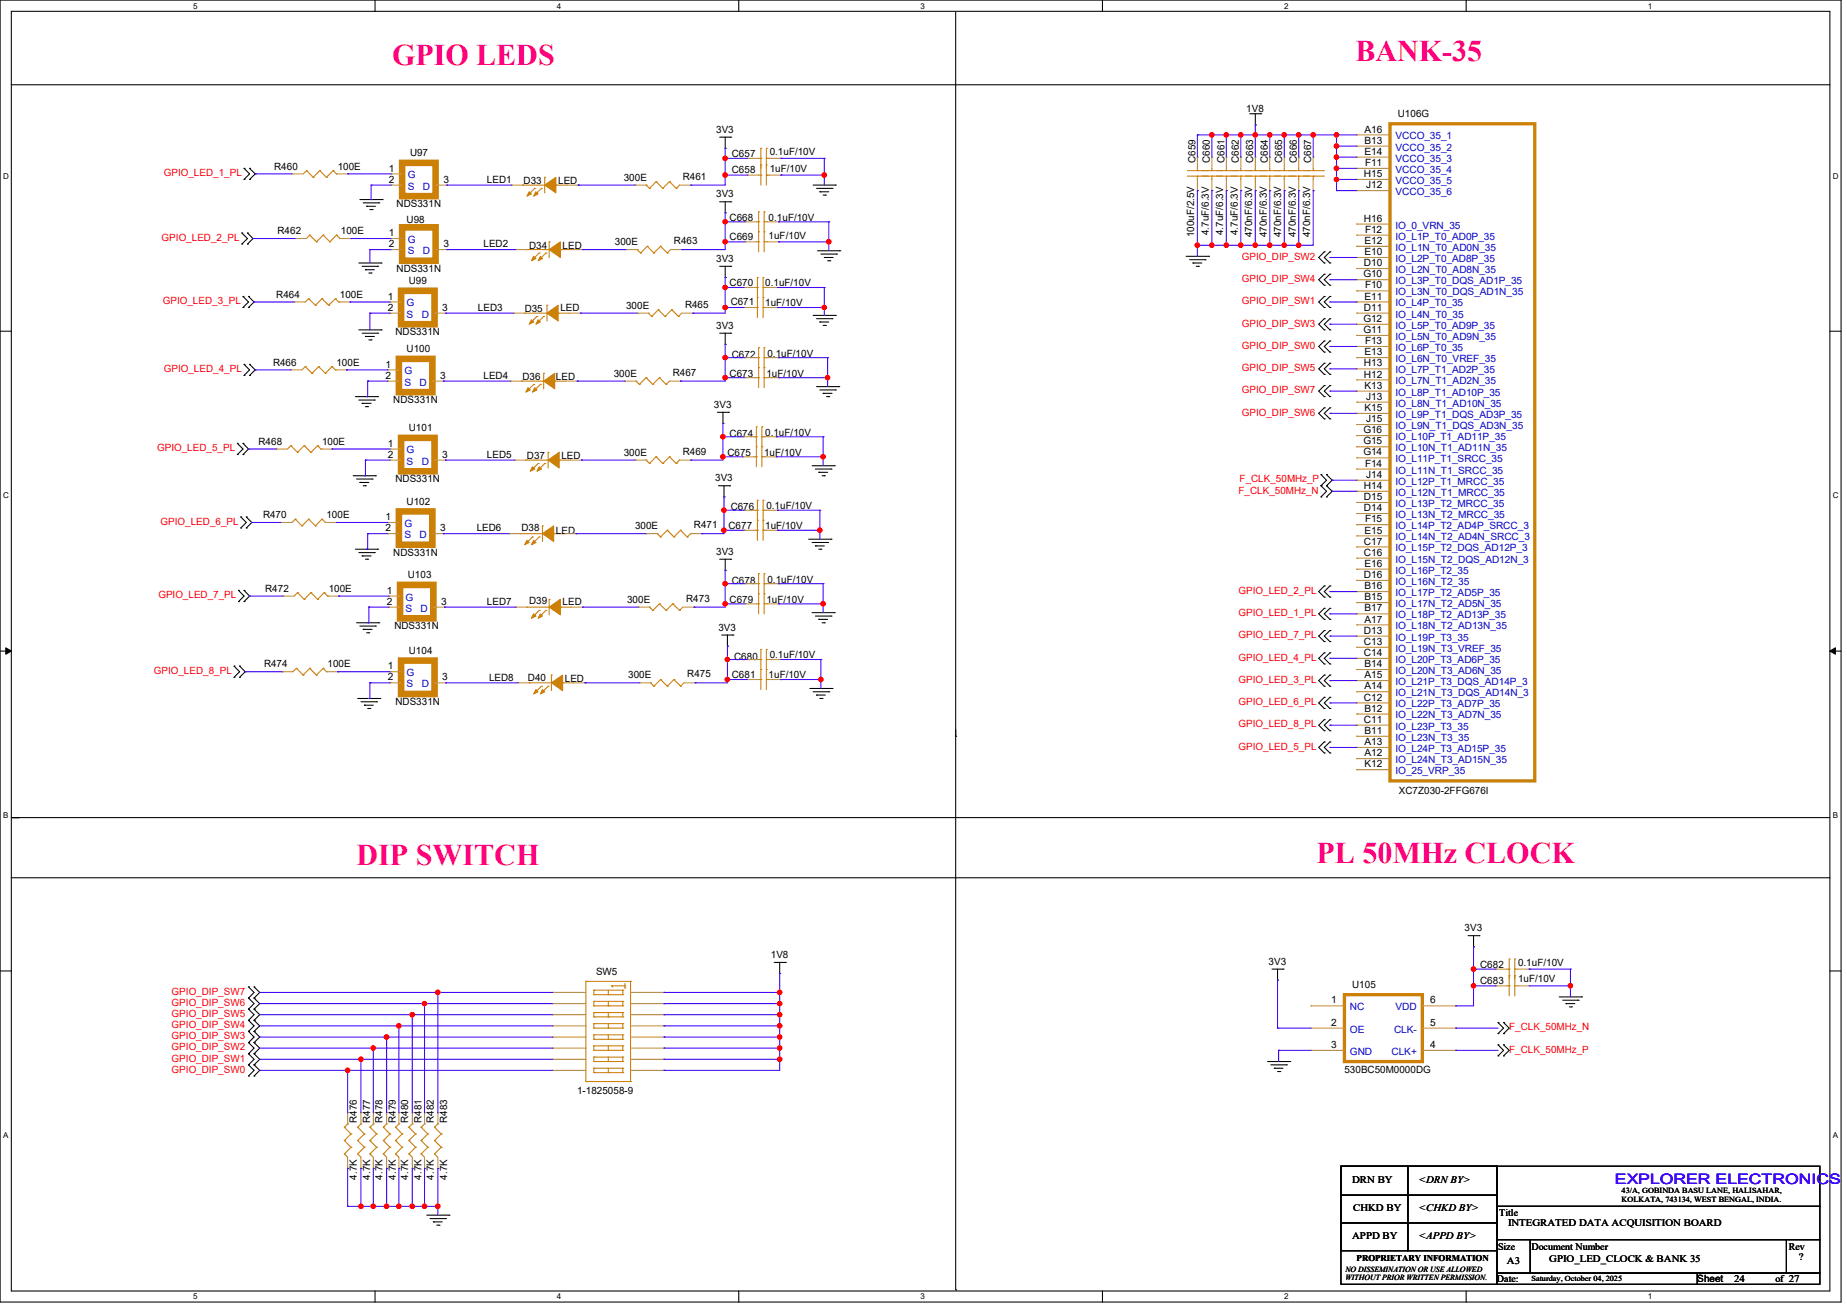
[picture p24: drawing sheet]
<svg xmlns="http://www.w3.org/2000/svg" width="594mm" height="420mm" viewBox="0 0 594 420" stroke-linecap="round" stroke-linejoin="round" font-family="sans-serif">
<defs><g id="words">
<g font-size="9.7" fill="#ff0080">
<text x="126.1" y="21">GPIO LEDS</text>
<text x="435.9" y="19.6">BANK-35</text>
<text x="114.7" y="278.2">DIP SWITCH</text>
<text x="423.4" y="277.5">PL 50MHz CLOCK</text>
</g>
<text font-size="4.6" fill="#00f" x="519.3" y="380.6">EXPLORER ELECTRONICS</text>
<g font-size="3.2">
<text x="400.8" y="35.9">1V8</text>
<text x="449.5" y="37.7">U106G</text>
<text x="230.3" y="42.7">3V3</text>
<text x="438.8" y="42.6">A16</text>
<text x="438.8" y="46.2">B13</text>
<text x="131.9" y="50.2">U97</text>
<text x="235.4" y="50.6">C657</text>
<text x="247.5" y="49.9">0.1uF/10V</text>
<text x="384.4" y="52.4" transform="rotate(-90 384.4 52.4)">C659</text>
<text x="389.1" y="52.4" transform="rotate(-90 389.1 52.4)">C660</text>
<text x="393.7" y="52.4" transform="rotate(-90 393.7 52.4)">C661</text>
<text x="398.4" y="52.4" transform="rotate(-90 398.4 52.4)">C662</text>
<text x="403.1" y="52.4" transform="rotate(-90 403.1 52.4)">C663</text>
<text x="407.7" y="52.4" transform="rotate(-90 407.7 52.4)">C664</text>
<text x="412.4" y="52.4" transform="rotate(-90 412.4 52.4)">C665</text>
<text x="417" y="52.4" transform="rotate(-90 417 52.4)">C666</text>
<text x="421.7" y="52.4" transform="rotate(-90 421.7 52.4)">C667</text>
<text x="438.8" y="49.8">E14</text>
<text x="439" y="53.4">F11</text>
<text x="88.2" y="54.5">R460</text>
<text x="108.6" y="54.5">100E</text>
<text x="125.1" y="55.2">1</text>
<text x="125.1" y="58.8">2</text>
<text x="142.6" y="58.8">3</text>
<text x="156.6" y="58.8">LED1</text>
<text x="168.4" y="59.2">D33</text>
<text x="179.5" y="59.2">LED</text>
<text x="200.6" y="58.1">300E</text>
<text x="219.6" y="57.7">R461</text>
<text x="235.4" y="55.6">C658</text>
<text x="247.5" y="55.2">1uF/10V</text>
<text x="438.6" y="56.9">H15</text>
<text x="230.3" y="63.5">3V3</text>
<text x="439.3" y="60.5">J12</text>
<text x="127.5" y="66.7">NDS331N</text>
<text x="130.8" y="71.7">U98</text>
<text x="234.7" y="71">C668</text>
<text x="247.2" y="71">0.1uF/10V</text>
<text x="438.6" y="71.3">H16</text>
<text x="89.2" y="75.3">R462</text>
<text x="109.7" y="75.3">100E</text>
<text x="125.1" y="75.9">1</text>
<text x="234.7" y="77.1">C669</text>
<text x="247.2" y="76.7">1uF/10V</text>
<text x="384.1" y="76.3" transform="rotate(-90 384.1 76.3)">100uF/2.5V</text>
<text x="388.7" y="75.6" transform="rotate(-90 388.7 75.6)">4.7uF/6.3V</text>
<text x="393.4" y="75.6" transform="rotate(-90 393.4 75.6)">4.7uF/6.3V</text>
<text x="398.1" y="75.6" transform="rotate(-90 398.1 75.6)">4.7uF/6.3V</text>
<text x="402.7" y="76.3" transform="rotate(-90 402.7 76.3)">470nF/6.3V</text>
<text x="407.4" y="76.3" transform="rotate(-90 407.4 76.3)">470nF/6.3V</text>
<text x="412" y="76.3" transform="rotate(-90 412 76.3)">470nF/6.3V</text>
<text x="416.7" y="76.3" transform="rotate(-90 416.7 76.3)">470nF/6.3V</text>
<text x="421.3" y="76.3" transform="rotate(-90 421.3 76.3)">470nF/6.3V</text>
<text x="439" y="74.8">F12</text>
<text x="125.1" y="79.5">2</text>
<text x="142.6" y="79.5">3</text>
<text x="155.5" y="79.5">LED2</text>
<text x="170.2" y="79.9">D34</text>
<text x="180.9" y="79.9">LED</text>
<text x="197.7" y="78.9">300E</text>
<text x="216.7" y="78.5">R463</text>
<text x="438.8" y="78.4">E12</text>
<text x="438.8" y="82">E10</text>
<text x="127.5" y="87.5">NDS331N</text>
<text x="230.3" y="84.2">3V3</text>
<text x="438.4" y="89.2">G10</text>
<text x="438.6" y="85.6">D10</text>
<text x="88.9" y="95.7">R464</text>
<text x="109.3" y="95.7">100E</text>
<text x="131.5" y="91.4">U99</text>
<text x="234.7" y="92.1">C670</text>
<text x="246.1" y="92.1">0.1uF/10V</text>
<text x="439" y="92.8">F10</text>
<text x="124.7" y="96.3">1</text>
<text x="124.7" y="99.9">2</text>
<text x="142.2" y="99.9">3</text>
<text x="153.7" y="100">LED3</text>
<text x="168.7" y="100.4">D35</text>
<text x="180.2" y="100">LED</text>
<text x="201.3" y="99.3">300E</text>
<text x="220.3" y="98.9">R465</text>
<text x="235" y="98.2">C671</text>
<text x="246.1" y="98.6">1uF/10V</text>
<text x="438.6" y="99.9">D11</text>
<text x="438.8" y="96.3">E11</text>
<text x="127.2" y="107.9">NDS331N</text>
<text x="230.3" y="105.7">3V3</text>
<text x="438.4" y="103.5">G12</text>
<text x="438.4" y="107.1">G11</text>
<text x="130.8" y="113.2">U100</text>
<text x="439" y="110.7">F13</text>
<text x="87.8" y="117.6">R466</text>
<text x="108.2" y="117.6">100E</text>
<text x="124" y="118.2">1</text>
<text x="235.4" y="115">C672</text>
<text x="246.8" y="114.7">0.1uF/10V</text>
<text x="438.6" y="117.9">H13</text>
<text x="438.8" y="114.3">E13</text>
<text x="124" y="121.8">2</text>
<text x="141.5" y="121.8">3</text>
<text x="155.5" y="121.8">LED4</text>
<text x="168" y="122.2">D36</text>
<text x="178.8" y="122.2">LED</text>
<text x="197.4" y="121.1">300E</text>
<text x="216.4" y="120.8">R467</text>
<text x="234.7" y="121.1">C673</text>
<text x="246.5" y="121.1">1uF/10V</text>
<text x="438.6" y="121.4">H12</text>
<text x="438.8" y="125">K13</text>
<text x="126.5" y="129.7">NDS331N</text>
<text x="229.6" y="131.1">3V3</text>
<text x="439.3" y="128.6">J13</text>
<text x="438.8" y="132.2">K15</text>
<text x="439.3" y="135.8">J15</text>
<text x="83.1" y="143">R468</text>
<text x="103.6" y="143">100E</text>
<text x="124.7" y="143.6">1</text>
<text x="131.5" y="138.7">U101</text>
<text x="234.7" y="140.5">C674</text>
<text x="246.1" y="140.1">0.1uF/10V</text>
<text x="438.4" y="139.3">G16</text>
<text x="438.4" y="142.9">G15</text>
<text x="124.7" y="147.2">2</text>
<text x="142.2" y="147.2">3</text>
<text x="156.6" y="147.2">LED5</text>
<text x="169.5" y="147.6">D37</text>
<text x="180.5" y="147.6">LED</text>
<text x="200.6" y="146.6">300E</text>
<text x="219.6" y="146.2">R469</text>
<text x="233.9" y="146.6">C675</text>
<text x="245.7" y="146.6">1uF/10V</text>
<text x="438.4" y="146.5">G14</text>
<text x="127.2" y="155.1">NDS331N</text>
<text x="230" y="154.8">3V3</text>
<text x="439" y="150.1">F14</text>
<text x="439.3" y="153.7">J14</text>
<text x="438.6" y="157.2">H14</text>
<text x="438.6" y="160.8">D15</text>
<text x="84.6" y="166.6">R470</text>
<text x="105" y="166.6">100E</text>
<text x="124" y="167.3">1</text>
<text x="130.8" y="162.3">U102</text>
<text x="235" y="164.1">C676</text>
<text x="246.5" y="163.7">0.1uF/10V</text>
<text x="438.6" y="164.4">D14</text>
<text x="439" y="168">F15</text>
<text x="124" y="170.9">2</text>
<text x="141.5" y="170.9">3</text>
<text x="153.3" y="170.9">LED6</text>
<text x="167.7" y="170.9">D38</text>
<text x="178.8" y="171.6">LED</text>
<text x="204.2" y="170.2">300E</text>
<text x="223.2" y="169.8">R471</text>
<text x="234.3" y="170.2">C677</text>
<text x="246.1" y="170.2">1uF/10V</text>
<text x="438.8" y="171.6">E15</text>
<text x="126.5" y="178.8">NDS331N</text>
<text x="230.3" y="178.4">3V3</text>
<text x="438.6" y="175.1">C17</text>
<text x="438.6" y="178.7">C16</text>
<text x="131.1" y="185.9">U103</text>
<text x="438.6" y="185.9">D16</text>
<text x="438.8" y="182.3">E16</text>
<text x="85.3" y="190.2">R472</text>
<text x="105.7" y="190.2">100E</text>
<text x="124.4" y="190.9">1</text>
<text x="235.4" y="187.7">C678</text>
<text x="246.8" y="187.4">0.1uF/10V</text>
<text x="438.8" y="189.5">B16</text>
<text x="124.4" y="194.5">2</text>
<text x="141.9" y="194.5">3</text>
<text x="156.6" y="194.5">LED7</text>
<text x="170.2" y="194.2">D39</text>
<text x="180.9" y="194.6">LED</text>
<text x="201.7" y="193.8">300E</text>
<text x="220.7" y="193.5">R473</text>
<text x="234.7" y="193.8">C679</text>
<text x="246.5" y="193.8">1uF/10V</text>
<text x="438.8" y="193">B15</text>
<text x="438.8" y="196.6">B17</text>
<text x="126.8" y="202.4">NDS331N</text>
<text x="231.1" y="202.8">3V3</text>
<text x="438.6" y="203.8">D13</text>
<text x="438.8" y="200.2">A17</text>
<text x="438.6" y="207.4">C13</text>
<text x="84.9" y="214.6">R474</text>
<text x="105.4" y="214.6">100E</text>
<text x="124.7" y="215.3">1</text>
<text x="131.5" y="210.3">U104</text>
<text x="236.1" y="212.1">C680</text>
<text x="247.5" y="211.7">0.1uF/10V</text>
<text x="438.6" y="210.9">C14</text>
<text x="438.8" y="214.5">B14</text>
<text x="124.7" y="218.8">2</text>
<text x="142.2" y="218.8">3</text>
<text x="157.3" y="218.9">LED8</text>
<text x="169.8" y="218.9">D40</text>
<text x="181.6" y="219.2">LED</text>
<text x="202.1" y="218.2">300E</text>
<text x="221" y="217.8">R475</text>
<text x="235.4" y="218.2">C681</text>
<text x="247.2" y="218.2">1uF/10V</text>
<text x="438.8" y="218.1">A15</text>
<text x="438.8" y="221.7">A14</text>
<text x="127.2" y="226.8">NDS331N</text>
<text x="438.6" y="225.3">C12</text>
<text x="438.6" y="232.5">C11</text>
<text x="438.8" y="228.9">B12</text>
<text x="438.8" y="236">B11</text>
<text x="438.8" y="239.6">A13</text>
<text x="438.8" y="243.2">A12</text>
<text x="438.8" y="246.8">K12</text>
<text x="449.9" y="255.4">XC7Z030-2FFG676I</text>
<text x="471" y="299.5">3V3</text>
<text x="247.9" y="308.1">1V8</text>
<text x="408" y="310.2">3V3</text>
<text x="476" y="311.3">C682</text>
<text x="488.2" y="310.6">0.1uF/10V</text>
<text x="191.7" y="313.4">SW5</text>
<text x="434.8" y="317.8">U105</text>
<text x="476" y="316.3">C683</text>
<text x="488.2" y="315.9">1uF/10V</text>
<text x="428.1" y="322.7">1</text>
<text x="459.9" y="322.7">6</text>
<text x="428.1" y="329.9">2</text>
<text x="459.9" y="329.9">5</text>
<text x="428.1" y="337">3</text>
<text x="459.9" y="337">4</text>
<text x="432.3" y="345">530BC50M0000DG</text>
<text x="185.6" y="351.7">1-1825058-9</text>
<text x="114.8" y="361.1" transform="rotate(-90 114.8 361.1)">R476</text>
<text x="119" y="361.1" transform="rotate(-90 119 361.1)">R477</text>
<text x="123" y="361.1" transform="rotate(-90 123 361.1)">R478</text>
<text x="127.3" y="361.1" transform="rotate(-90 127.3 361.1)">R479</text>
<text x="131.2" y="361.1" transform="rotate(-90 131.2 361.1)">R480</text>
<text x="135.5" y="361.1" transform="rotate(-90 135.5 361.1)">R481</text>
<text x="139.5" y="361.1" transform="rotate(-90 139.5 361.1)">R482</text>
<text x="143.8" y="361.1" transform="rotate(-90 143.8 361.1)">R483</text>
<text x="114.8" y="379.3" transform="rotate(-90 114.8 379.3)">4.7K</text>
<text x="119" y="379.3" transform="rotate(-90 119 379.3)">4.7K</text>
<text x="123" y="379.3" transform="rotate(-90 123 379.3)">4.7K</text>
<text x="127.3" y="379.3" transform="rotate(-90 127.3 379.3)">4.7K</text>
<text x="131.2" y="379.3" transform="rotate(-90 131.2 379.3)">4.7K</text>
<text x="135.5" y="379.3" transform="rotate(-90 135.5 379.3)">4.7K</text>
<text x="139.5" y="379.3" transform="rotate(-90 139.5 379.3)">4.7K</text>
<text x="143.8" y="379.3" transform="rotate(-90 143.8 379.3)">4.7K</text>
<text x="434.8" y="380.4">DRN BY</text>
<text x="456.3" y="380.4">&lt;DRN BY&gt;</text>
<text x="435.2" y="389.4">CHKD BY</text>
<text x="456.3" y="389.4">&lt;CHKD BY&gt;</text>
<text x="482.1" y="391.2">Title</text>
<text x="485" y="394.4">INTEGRATED DATA ACQUISITION BOARD</text>
<text x="434.8" y="398.3">APPD BY</text>
<text x="456.3" y="398.3">&lt;APPD BY&gt;</text>
<text x="481.8" y="401.9">Size</text>
<text x="492.5" y="401.9">Document Number</text>
<text x="575.2" y="401.9">Rev</text>
<text x="484.6" y="406.6">A3</text>
<text x="498.2" y="405.8">GPIO_LED_CLOCK &amp; BANK 35</text>
<text x="578.4" y="405.1">?</text>
<text x="481.4" y="412.3">Date:</text>
<text x="545.8" y="412.3">Sheet</text>
<text x="557.7" y="412.3">24</text>
<text x="570.9" y="412.3">of 27</text>
</g>
<g font-size="3.2" fill="#00c">
<text x="448.8" y="44.8">VCCO_35_1</text>
<text x="448.8" y="48.4">VCCO_35_2</text>
<text x="448.8" y="52">VCCO_35_3</text>
<text x="131.1" y="57.4">G</text>
<text x="448.8" y="55.6">VCCO_35_4</text>
<text x="448.8" y="59.1">VCCO_35_5</text>
<text x="131.1" y="61">S</text>
<text x="136" y="61">D</text>
<text x="448.8" y="62.7">VCCO_35_6</text>
<text x="448.8" y="73.5">IO_0_VRN_35</text>
<text x="448.8" y="77">IO_L1P_T0_AD0P_35</text>
<text x="131.1" y="78.1">G</text>
<text x="131.1" y="81.7">S</text>
<text x="136" y="81.7">D</text>
<text x="448.8" y="80.6">IO_L1N_T0_AD0N_35</text>
<text x="448.8" y="84.2">IO_L2P_T0_AD8P_35</text>
<text x="448.8" y="87.8">IO_L2N_T0_AD8N_35</text>
<text x="448.8" y="91.4">IO_L3P_T0_DQS_AD1P_35</text>
<text x="448.8" y="95">IO_L3N_T0_DQS_AD1N_35</text>
<text x="130.8" y="98.6">G</text>
<text x="448.8" y="98.6">IO_L4P_T0_35</text>
<text x="130.8" y="102.1">S</text>
<text x="135.6" y="102.1">D</text>
<text x="448.8" y="102.1">IO_L4N_T0_35</text>
<text x="448.8" y="105.7">IO_L5P_T0_AD9P_35</text>
<text x="448.8" y="109.3">IO_L5N_T0_AD9N_35</text>
<text x="448.8" y="112.9">IO_L6P_T0_35</text>
<text x="448.8" y="116.5">IO_L6N_T0_VREF_35</text>
<text x="130" y="120.4">G</text>
<text x="130" y="124">S</text>
<text x="134.9" y="124">D</text>
<text x="448.8" y="120.1">IO_L7P_T1_AD2P_35</text>
<text x="448.8" y="123.6">IO_L7N_T1_AD2N_35</text>
<text x="448.8" y="127.2">IO_L8P_T1_AD10P_35</text>
<text x="448.8" y="130.8">IO_L8N_T1_AD10N_35</text>
<text x="448.8" y="134.4">IO_L9P_T1_DQS_AD3P_35</text>
<text x="448.8" y="138">IO_L9N_T1_DQS_AD3N_35</text>
<text x="448.8" y="141.5">IO_L10P_T1_AD11P_35</text>
<text x="130.8" y="145.8">G</text>
<text x="130.8" y="149.4">S</text>
<text x="135.6" y="149.4">D</text>
<text x="448.8" y="145.1">IO_L10N_T1_AD11N_35</text>
<text x="448.8" y="148.7">IO_L11P_T1_SRCC_35</text>
<text x="448.8" y="152.3">IO_L11N_T1_SRCC_35</text>
<text x="448.8" y="155.9">IO_L12P_T1_MRCC_35</text>
<text x="448.8" y="159.4">IO_L12N_T1_MRCC_35</text>
<text x="448.8" y="163">IO_L13P_T2_MRCC_35</text>
<text x="448.8" y="166.6">IO_L13N_T2_MRCC_35</text>
<text x="130" y="169.5">G</text>
<text x="130" y="173.1">S</text>
<text x="134.9" y="173.1">D</text>
<text x="448.8" y="170.2">IO_L14P_T2_AD4P_SRCC_3</text>
<text x="448.8" y="173.8">IO_L14N_T2_AD4N_SRCC_3</text>
<text x="448.8" y="177.3">IO_L15P_T2_DQS_AD12P_3</text>
<text x="448.8" y="180.9">IO_L15N_T2_DQS_AD12N_3</text>
<text x="448.8" y="184.5">IO_L16P_T2_35</text>
<text x="448.8" y="188.1">IO_L16N_T2_35</text>
<text x="448.8" y="191.7">IO_L17P_T2_AD5P_35</text>
<text x="130.4" y="193.1">G</text>
<text x="130.4" y="196.7">S</text>
<text x="135.3" y="196.7">D</text>
<text x="448.8" y="195.2">IO_L17N_T2_AD5N_35</text>
<text x="448.8" y="198.8">IO_L18P_T2_AD13P_35</text>
<text x="448.8" y="202.4">IO_L18N_T2_AD13N_35</text>
<text x="448.8" y="206">IO_L19P_T3_35</text>
<text x="448.8" y="209.6">IO_L19N_T3_VREF_35</text>
<text x="448.8" y="213.1">IO_L20P_T3_AD6P_35</text>
<text x="130.8" y="217.5">G</text>
<text x="130.8" y="221">S</text>
<text x="135.6" y="221">D</text>
<text x="448.8" y="216.7">IO_L20N_T3_AD6N_35</text>
<text x="448.8" y="220.3">IO_L21P_T3_DQS_AD14P_3</text>
<text x="448.8" y="223.9">IO_L21N_T3_DQS_AD14N_3</text>
<text x="448.8" y="227.5">IO_L22P_T3_AD7P_35</text>
<text x="448.8" y="231.1">IO_L22N_T3_AD7N_35</text>
<text x="448.8" y="234.7">IO_L23P_T3_35</text>
<text x="448.8" y="238.2">IO_L23N_T3_35</text>
<text x="448.8" y="241.8">IO_L24P_T3_AD15P_35</text>
<text x="448.8" y="245.4">IO_L24N_T3_AD15N_35</text>
<text x="448.8" y="249">IO_25_VRP_35</text>
<text x="434.1" y="324.9">NC</text>
<text x="448.8" y="324.9">VDD</text>
<text x="434.1" y="332.1">OE</text>
<text x="448.3" y="332.1">CLK-</text>
<text x="434.1" y="339.2">GND</text>
<text x="447.5" y="339.2">CLK+</text>
</g>
<g font-size="3.2" fill="#f00">
<text x="52.7" y="56.6">GPIO_LED_1_PL</text>
<text x="52" y="77.4">GPIO_LED_2_PL</text>
<text x="399.4" y="83.5">GPIO_DIP_SW2</text>
<text x="399.4" y="90.7">GPIO_DIP_SW4</text>
<text x="52.4" y="97.8">GPIO_LED_3_PL</text>
<text x="399.4" y="97.8">GPIO_DIP_SW1</text>
<text x="399.4" y="105">GPIO_DIP_SW3</text>
<text x="399.4" y="112.2">GPIO_DIP_SW0</text>
<text x="52.7" y="119.7">GPIO_LED_4_PL</text>
<text x="399.4" y="119.3">GPIO_DIP_SW5</text>
<text x="399.4" y="126.5">GPIO_DIP_SW7</text>
<text x="399.4" y="133.6">GPIO_DIP_SW6</text>
<text x="50.5" y="145.1">GPIO_LED_5_PL</text>
<text x="398.6" y="155.1">F_CLK_50MHz_P</text>
<text x="398.3" y="158.7">F_CLK_50MHz_N</text>
<text x="51.6" y="168.7">GPIO_LED_6_PL</text>
<text x="398.3" y="191">GPIO_LED_2_PL</text>
<text x="50.9" y="192.4">GPIO_LED_7_PL</text>
<text x="398.3" y="198.1">GPIO_LED_1_PL</text>
<text x="398.3" y="205.3">GPIO_LED_7_PL</text>
<text x="398.3" y="212.5">GPIO_LED_4_PL</text>
<text x="49.5" y="216.7">GPIO_LED_8_PL</text>
<text x="398.3" y="219.6">GPIO_LED_3_PL</text>
<text x="398.3" y="226.8">GPIO_LED_6_PL</text>
<text x="398.3" y="233.9">GPIO_LED_8_PL</text>
<text x="398.3" y="241.1">GPIO_LED_5_PL</text>
<text x="55.2" y="319.9">GPIO_DIP_SW7</text>
<text x="55.2" y="323.5">GPIO_DIP_SW6</text>
<text x="55.2" y="327.1">GPIO_DIP_SW5</text>
<text x="55.2" y="330.6">GPIO_DIP_SW4</text>
<text x="55.2" y="334.2">GPIO_DIP_SW3</text>
<text x="485.3" y="331.3">F_CLK_50MHz_N</text>
<text x="55.2" y="337.8">GPIO_DIP_SW2</text>
<text x="55.2" y="341.4">GPIO_DIP_SW1</text>
<text x="485.3" y="338.5">F_CLK_50MHz_P</text>
<text x="55.2" y="345">GPIO_DIP_SW0</text>
</g>
<text font-size="2.8" x="436.3" y="405.6">PROPRIETARY INFORMATION</text>
<g font-size="2.6">
<text x="62.1" y="2.8">5</text>
<text x="179.1" y="2.8">4</text>
<text x="296" y="2.8">3</text>
<text x="413" y="2.8">2</text>
<text x="530" y="2.8">1</text>
<text x="1" y="57.4">D</text>
<text x="589.4" y="57.4">D</text>
<text x="1" y="160.3">C</text>
<text x="589.4" y="160.3">C</text>
<text x="1" y="263.1">B</text>
<text x="589.4" y="263.1">B</text>
<text x="1" y="366">A</text>
<text x="589.4" y="366">A</text>
<text x="62.1" y="417.9">5</text>
<text x="179.1" y="417.9">4</text>
<text x="296" y="417.9">3</text>
<text x="413" y="417.9">2</text>
<text x="530" y="417.9">1</text>
</g>
<g font-size="2.5">
<text x="521.5" y="383.7">43/A, GOBINDA BASU LANE, HALISAHAR,</text>
<text x="521.5" y="386.6">KOLKATA, 743134, WEST BENGAL, INDIA.</text>
<text x="432.7" y="409.2">NO DISSEMINATION OR USE ALLOWED</text>
<text x="432.7" y="411.8">WITHOUT PRIOR WRITTEN PERMISSION.</text>
<text x="492.5" y="412">Saturday, October 04, 2025</text>
</g>
</g></defs>
<path d="M0 0h592.1v418.7h-592.1zM3.6 3.6h584.9v411.6h-584.9z" fill="none" stroke="#000" stroke-width=".34"/>
<g fill="#fff">
<path d="M62.1 .4h1.4v2.9h-1.4z"/>
<path d="M62.1 415.5h1.4v2.9h-1.4z"/>
</g>
<path d="M120.6 0v3.6M120.6 415.2v3.6" fill="none" stroke="#000" stroke-width=".34"/>
<g fill="#fff">
<path d="M179.1 .4h1.4v2.9h-1.4z"/>
<path d="M179.1 415.5h1.4v2.9h-1.4z"/>
</g>
<path d="M237.6 0v3.6M237.6 415.2v3.6" fill="none" stroke="#000" stroke-width=".34"/>
<g fill="#fff">
<path d="M296 .4h1.5v2.9h-1.5z"/>
<path d="M296 415.5h1.5v2.9h-1.5z"/>
</g>
<path d="M354.5 0v3.6M354.5 415.2v3.6" fill="none" stroke="#000" stroke-width=".34"/>
<g fill="#fff">
<path d="M413 .4h1.4v2.9h-1.4z"/>
<path d="M413 415.5h1.4v2.9h-1.4z"/>
</g>
<path d="M471.5 0v3.6M471.5 415.2v3.6" fill="none" stroke="#000" stroke-width=".34"/>
<g fill="#fff">
<path d="M530 .4h1.4v2.9h-1.4z"/>
<path d="M530 415.5h1.4v2.9h-1.4z"/>
<path d="M1 55.1h1.8v2.9h-1.8z"/>
<path d="M589.4 55.1h1.9v2.9h-1.9z"/>
<path d="M1 157.9h1.8v2.9h-1.8z"/>
<path d="M589.4 157.9h1.9v2.9h-1.9z"/>
</g>
<path d="M0 106.5h3.6M588.5 106.5h3.6" fill="none" stroke="#000" stroke-width=".34"/>
<g fill="#fff">
<path d="M1 260.8h1.7v2.9h-1.7z"/>
<path d="M589.4 260.8h1.7v2.9h-1.7z"/>
</g>
<path d="M0 209.4h3.6M588.5 209.4h3.6" fill="none" stroke="#000" stroke-width=".34"/>
<path d="M1.9 208.3l1.7 1.1-1.7 1zM588.5 209.4l1.8-1.1v2.1z" fill="#000" stroke="#000" stroke-width=".32"/>
<g fill="#fff">
<path d="M1 363.7h1.7v2.9h-1.7z"/>
<path d="M589.4 363.7h1.7v2.9h-1.7z"/>
</g>
<g fill="none" stroke="#000" stroke-width=".34">
<path d="M307.3 4v410.8M3.6 27.3h584.9M401.9 36.6h3.6M403.7 36.6v3.6M78.5 54.1l1.8 1.8-1.8 1.8M80.3 54.1l1.8 1.8-1.8 1.8M231.4 44.1h3.6M233.2 44.1v3.6M261.5 59.5h7.1M77.8 74.9l1.8 1.8-1.8 1.8M79.6 74.9l1.8 1.8-1.8 1.8M115.7 64.2h7.2"/>
<path d="M116.8 65.2h5M117.9 66.3h2.8M119 67.4h.7M231.4 64.9h3.6M233.2 64.9v3.6M262.6 60.6h5M263.7 61.7h2.8M264.7 62.7h.7M78.1 95.3l1.8 1.8-1.8 1.8M79.9 95.3l1.8 1.8-1.8 1.8M115.4 84.6h7.2M116.5 85.6h5"/>
<path d="M117.5 86.7h2.9M118.6 87.8h.7M231.4 85.6h3.6M233.2 85.6v3.6M262.9 80.6h7.2M264 81.7h5M265.1 82.8h2.8M266.1 83.9h.8M381.5 82.4h7.2M382.6 83.5h5M383.6 84.6h2.9M384.7 85.6h.7"/>
<path d="M425.9 81l-1.8 1.8 1.8 1.8M425.9 88.2l-1.8 1.8 1.8 1.7M425.9 95.3l-1.8 1.8 1.8 1.8M427.7 81l-1.8 1.8 1.8 1.8M427.7 88.2l-1.8 1.8 1.8 1.7M427.7 95.3l-1.8 1.8 1.8 1.8M78.5 117.2l1.8 1.8-1.8 1.7M80.3 117.2l1.8 1.8-1.8 1.7M115.4 106.1h7.2M116.5 107.1h5M117.5 108.2h2.9M118.6 109.3h.7"/>
<path d="M231.4 107.1h3.6M233.2 107.1v3.6M261.5 101.4h7.1M262.6 102.5h5M263.7 103.5h2.8M264.7 104.6h.7M425.9 102.5l-1.8 1.8 1.8 1.8M425.9 109.6l-1.8 1.8 1.8 1.8M425.9 116.8l-1.8 1.8 1.8 1.8M427.7 102.5l-1.8 1.8 1.8 1.8M427.7 109.6l-1.8 1.8 1.8 1.8M427.7 116.8l-1.8 1.8 1.8 1.8"/>
<path d="M114.3 127.6h7.2M115.4 128.7h5M116.5 129.7h2.8M117.5 130.8h.7M230.7 132.6h3.6M232.5 132.6v3.5M262.6 124.3h7.1M263.7 125.4h4.9M264.7 126.5h2.9M265.8 127.6h.7M425.9 124l-1.8 1.8 1.8 1.8M425.9 131.1l-1.8 1.8 1.8 1.8"/>
<path d="M427.7 124l-1.8 1.8 1.8 1.8M427.7 131.1l-1.8 1.8 1.8 1.8M76.3 142.6l1.8 1.8-1.8 1.8M78.1 142.6l1.8 1.8-1.8 1.8M113.6 153h7.1M114.7 154.1h5M115.7 155.2h2.9M116.8 156.2h.7M231.1 156.2h3.6M232.8 156.2v3.6M261.2 149.8h7.1M262.2 150.8h5.1"/>
<path d="M263.3 151.9h2.8M264.4 153h.7M424.8 152.6l1.8 1.8-1.8 1.8 1.8 1.8-1.8 1.8M426.6 152.6l1.8 1.8-1.8 1.8 1.8 1.8-1.8 1.8M77.4 166.2l1.8 1.8-1.8 1.8M79.2 166.2l1.8 1.8-1.8 1.8M114.3 176.6h7.2M115.4 177.7h5M116.5 178.8h2.8M117.5 179.8h.7M231.4 179.8h3.6M233.2 179.8v3.6"/>
<path d="M260.1 173.4h7.2M261.2 174.5h4.9M262.2 175.6h2.9M263.3 176.6h.7M76.7 189.9l1.8 1.8-1.8 1.8M78.5 189.9l1.8 1.8-1.8 1.8M261.2 197h7.1M262.2 198.1h5.1M263.3 199.2h2.8M425.9 188.4l-1.8 1.8 1.8 1.8M425.9 195.6l-1.8 1.8 1.8 1.8M427.7 188.4l-1.8 1.8 1.8 1.8"/>
<path d="M427.7 195.6l-1.8 1.8 1.8 1.8M75.3 214.2l1.7 1.8-1.7 1.8M77 214.2l1.9 1.8-1.9 1.8M114.7 200.3h7.1M115.7 201.3h5M116.8 202.4h2.9M117.9 203.5h.7M232.1 204.2h3.6M233.9 204.2v3.6M264.4 200.3h.7M425.9 202.8l-1.8 1.8 1.8 1.7M425.9 209.9l-1.8 1.8 1.8 1.8"/>
<path d="M425.9 217.1l-1.8 1.8 1.8 1.8M427.7 202.8l-1.8 1.8 1.8 1.7M427.7 209.9l-1.8 1.8 1.8 1.8M427.7 217.1l-1.8 1.8 1.8 1.8M115 224.6h7.2M116.1 225.7h5M117.2 226.8h2.9M118.2 227.8h.8M260.4 221.4h7.2M261.5 222.5h5M262.6 223.5h2.8M263.7 224.6h.7"/>
<path d="M425.9 224.2l-1.8 1.9 1.8 1.7M425.9 231.4l-1.8 1.8 1.8 1.8M425.9 238.6l-1.8 1.8 1.8 1.7M427.7 224.2l-1.8 1.9 1.8 1.7M427.7 231.4l-1.8 1.8 1.8 1.8M427.7 238.6l-1.8 1.8 1.8 1.7M4.4 262.9h1.7h-2.5h584.9M3.6 282.3h584.9M0 312.3h3.6M79.9 317.4l1.8 1.8-1.8 1.8 1.8 1.7-1.8 1.8 1.8 1.8-1.8 1.8 1.8 1.8-1.8 1.8 1.8 1.8-1.8 1.8 1.8 1.8-1.8 1.8 1.8 1.8-1.8 1.7 1.8 1.8-1.8 1.8M81.7 317.4l1.8 1.8-1.8 1.8 1.8 1.7-1.8 1.8 1.8 1.8-1.8 1.8 1.8 1.8-1.8 1.8 1.8 1.8-1.8 1.8 1.8 1.8-1.8 1.8 1.8 1.8-1.8 1.7 1.8 1.8-1.8 1.8M249 309.5h3.6"/>
<path d="M250.7 309.5v3.6M409.1 311.7h3.5M410.8 311.7v3.5M472.1 300.9h3.6M473.9 300.9v3.6M588.5 312.3h3.6M481.8 328.8l1.7 1.8-1.7 1.8M481.8 336l1.7 1.8-1.7 1.8M483.5 328.8l1.9 1.8-1.9 1.8M483.5 336l1.9 1.8-1.9 1.8M501.4 320.6h7.2M502.5 321.6h5"/>
<path d="M503.6 322.7h2.9M504.7 323.8h.7M407.6 341.4h7.2M408.7 342.4h5M409.8 343.5h2.8M410.8 344.6h.8M431.2 375h50.2v38h-50.2zM431.2 375h21.6v9.3h-21.6zM452.8 375h28.6v9.3h-28.6zM481.4 375h103.9v12.9h-103.9zM137.2 390.8h7.2M138.3 391.9h5"/>
<path d="M139.4 392.9h2.8M140.5 394h.7M431.2 384.3h21.6v9h-21.6zM431.2 393.3h21.6v9h-21.6zM452.8 384.3h28.6v9h-28.6zM452.8 393.3h28.6v9h-28.6zM481.4 387.9h103.9v10.8h-103.9zM481.4 398.7h10.7v10.7h-10.7zM492.1 398.7h82.4v10.7h-82.4zM574.5 398.7h10.8v10.7h-10.8zM481.4 409.4h64.4v3.6h-64.4zM545.8 409.4h39.5v3.6h-39.5z"/>
</g>
<g fill="#000">
<circle cx="405.5" cy="36.6" r=".17"/>
<circle cx="78.5" cy="57.7" r=".17"/>
<circle cx="78.5" cy="54.1" r=".17"/>
<circle cx="80.3" cy="57.7" r=".17"/>
<circle cx="80.3" cy="54.1" r=".17"/>
<circle cx="233.2" cy="47.7" r=".17"/>
<circle cx="235" cy="44.1" r=".17"/>
<circle cx="268.6" cy="59.5" r=".17"/>
<circle cx="403.7" cy="40.2" r=".17"/>
<circle cx="77.8" cy="74.9" r=".17"/>
<circle cx="77.8" cy="78.5" r=".17"/>
<circle cx="79.6" cy="78.5" r=".17"/>
<circle cx="79.6" cy="74.9" r=".17"/>
<circle cx="117.9" cy="66.3" r=".17"/>
<circle cx="119.7" cy="67.4" r=".17"/>
<circle cx="121.8" cy="65.2" r=".17"/>
<circle cx="122.9" cy="64.2" r=".17"/>
<circle cx="233.2" cy="68.5" r=".17"/>
<circle cx="235" cy="64.9" r=".17"/>
<circle cx="263.7" cy="61.7" r=".17"/>
<circle cx="265.4" cy="62.7" r=".17"/>
<circle cx="267.6" cy="60.6" r=".17"/>
<circle cx="78.1" cy="95.3" r=".17"/>
<circle cx="78.1" cy="98.9" r=".17"/>
<circle cx="79.9" cy="98.9" r=".17"/>
<circle cx="79.9" cy="95.3" r=".17"/>
<circle cx="117.5" cy="86.7" r=".17"/>
<circle cx="119.3" cy="87.8" r=".17"/>
<circle cx="121.5" cy="85.6" r=".17"/>
<circle cx="122.6" cy="84.6" r=".17"/>
<circle cx="233.2" cy="89.2" r=".17"/>
<circle cx="235" cy="85.6" r=".17"/>
<circle cx="265.1" cy="82.8" r=".17"/>
<circle cx="266.9" cy="83.9" r=".17"/>
<circle cx="269" cy="81.7" r=".17"/>
<circle cx="270.1" cy="80.6" r=".17"/>
<circle cx="383.6" cy="84.6" r=".17"/>
<circle cx="385.4" cy="85.6" r=".17"/>
<circle cx="387.6" cy="83.5" r=".17"/>
<circle cx="388.7" cy="82.4" r=".17"/>
<circle cx="425.9" cy="88.2" r=".17"/>
<circle cx="425.9" cy="81" r=".17"/>
<circle cx="425.9" cy="84.6" r=".17"/>
<circle cx="425.9" cy="91.7" r=".17"/>
<circle cx="425.9" cy="95.3" r=".17"/>
<circle cx="425.9" cy="98.9" r=".17"/>
<circle cx="427.7" cy="84.6" r=".17"/>
<circle cx="427.7" cy="88.2" r=".17"/>
<circle cx="427.7" cy="91.7" r=".17"/>
<circle cx="427.7" cy="98.9" r=".17"/>
<circle cx="427.7" cy="81" r=".17"/>
<circle cx="427.7" cy="95.3" r=".17"/>
<circle cx="78.5" cy="117.2" r=".17"/>
<circle cx="80.3" cy="117.2" r=".17"/>
<circle cx="117.5" cy="108.2" r=".17"/>
<circle cx="119.3" cy="109.3" r=".17"/>
<circle cx="121.5" cy="107.1" r=".17"/>
<circle cx="122.6" cy="106.1" r=".17"/>
<circle cx="233.2" cy="110.7" r=".17"/>
<circle cx="235" cy="107.1" r=".17"/>
<circle cx="263.7" cy="103.5" r=".17"/>
<circle cx="265.4" cy="104.6" r=".17"/>
<circle cx="267.6" cy="102.5" r=".17"/>
<circle cx="268.6" cy="101.4" r=".17"/>
<circle cx="425.9" cy="102.5" r=".17"/>
<circle cx="425.9" cy="109.6" r=".17"/>
<circle cx="425.9" cy="106.1" r=".17"/>
<circle cx="425.9" cy="113.2" r=".17"/>
<circle cx="425.9" cy="116.8" r=".17"/>
<circle cx="427.7" cy="102.5" r=".17"/>
<circle cx="427.7" cy="109.6" r=".17"/>
<circle cx="427.7" cy="106.1" r=".17"/>
<circle cx="427.7" cy="113.2" r=".17"/>
<circle cx="427.7" cy="116.8" r=".17"/>
<circle cx="78.5" cy="120.7" r=".17"/>
<circle cx="80.3" cy="120.7" r=".17"/>
<circle cx="116.5" cy="129.7" r=".17"/>
<circle cx="118.2" cy="130.8" r=".17"/>
<circle cx="120.4" cy="128.7" r=".17"/>
<circle cx="121.5" cy="127.6" r=".17"/>
<circle cx="232.5" cy="136.1" r=".17"/>
<circle cx="234.3" cy="132.6" r=".17"/>
<circle cx="264.7" cy="126.5" r=".17"/>
<circle cx="266.5" cy="127.6" r=".17"/>
<circle cx="268.6" cy="125.4" r=".17"/>
<circle cx="269.7" cy="124.3" r=".17"/>
<circle cx="425.9" cy="124" r=".17"/>
<circle cx="425.9" cy="127.6" r=".17"/>
<circle cx="425.9" cy="131.1" r=".17"/>
<circle cx="425.9" cy="134.7" r=".17"/>
<circle cx="425.9" cy="120.4" r=".17"/>
<circle cx="427.7" cy="120.4" r=".17"/>
<circle cx="427.7" cy="127.6" r=".17"/>
<circle cx="427.7" cy="131.1" r=".17"/>
<circle cx="427.7" cy="134.7" r=".17"/>
<circle cx="427.7" cy="124" r=".17"/>
<circle cx="76.3" cy="142.6" r=".17"/>
<circle cx="76.3" cy="146.2" r=".17"/>
<circle cx="78.1" cy="142.6" r=".17"/>
<circle cx="78.1" cy="146.2" r=".17"/>
<circle cx="115.7" cy="155.2" r=".17"/>
<circle cx="117.5" cy="156.2" r=".17"/>
<circle cx="119.7" cy="154.1" r=".17"/>
<circle cx="120.7" cy="153" r=".17"/>
<circle cx="232.8" cy="159.8" r=".17"/>
<circle cx="234.7" cy="156.2" r=".17"/>
<circle cx="263.3" cy="151.9" r=".17"/>
<circle cx="265.1" cy="153" r=".17"/>
<circle cx="267.3" cy="150.8" r=".17"/>
<circle cx="268.3" cy="149.8" r=".17"/>
<circle cx="424.8" cy="159.8" r=".17"/>
<circle cx="424.8" cy="156.2" r=".17"/>
<circle cx="424.8" cy="152.6" r=".17"/>
<circle cx="426.6" cy="159.8" r=".17"/>
<circle cx="426.6" cy="156.2" r=".17"/>
<circle cx="426.6" cy="152.6" r=".17"/>
<circle cx="77.4" cy="166.2" r=".17"/>
<circle cx="77.4" cy="169.8" r=".17"/>
<circle cx="79.2" cy="169.8" r=".17"/>
<circle cx="79.2" cy="166.2" r=".17"/>
<circle cx="116.5" cy="178.8" r=".17"/>
<circle cx="118.2" cy="179.8" r=".17"/>
<circle cx="120.4" cy="177.7" r=".17"/>
<circle cx="121.5" cy="176.6" r=".17"/>
<circle cx="235" cy="179.8" r=".17"/>
<circle cx="262.2" cy="175.6" r=".17"/>
<circle cx="264" cy="176.6" r=".17"/>
<circle cx="266.1" cy="174.5" r=".17"/>
<circle cx="267.3" cy="173.4" r=".17"/>
<circle cx="76.7" cy="193.5" r=".17"/>
<circle cx="76.7" cy="189.9" r=".17"/>
<circle cx="78.5" cy="193.5" r=".17"/>
<circle cx="78.5" cy="189.9" r=".17"/>
<circle cx="233.2" cy="183.4" r=".17"/>
<circle cx="263.3" cy="199.2" r=".17"/>
<circle cx="267.3" cy="198.1" r=".17"/>
<circle cx="268.3" cy="197" r=".17"/>
<circle cx="425.9" cy="188.4" r=".17"/>
<circle cx="425.9" cy="192" r=".17"/>
<circle cx="425.9" cy="199.2" r=".17"/>
<circle cx="425.9" cy="195.6" r=".17"/>
<circle cx="427.7" cy="188.4" r=".17"/>
<circle cx="427.7" cy="195.6" r=".17"/>
<circle cx="427.7" cy="192" r=".17"/>
<circle cx="427.7" cy="199.2" r=".17"/>
<circle cx="75.3" cy="214.2" r=".17"/>
<circle cx="75.3" cy="217.8" r=".17"/>
<circle cx="77" cy="214.2" r=".17"/>
<circle cx="77" cy="217.8" r=".17"/>
<circle cx="116.8" cy="202.4" r=".17"/>
<circle cx="118.6" cy="203.5" r=".17"/>
<circle cx="120.7" cy="201.3" r=".17"/>
<circle cx="121.8" cy="200.3" r=".17"/>
<circle cx="233.9" cy="207.8" r=".17"/>
<circle cx="235.7" cy="204.2" r=".17"/>
<circle cx="265.1" cy="200.3" r=".17"/>
<circle cx="425.9" cy="202.8" r=".17"/>
<circle cx="425.9" cy="209.9" r=".17"/>
<circle cx="425.9" cy="217.1" r=".17"/>
<circle cx="425.9" cy="206.3" r=".17"/>
<circle cx="425.9" cy="213.5" r=".17"/>
<circle cx="427.7" cy="213.5" r=".17"/>
<circle cx="427.7" cy="217.1" r=".17"/>
<circle cx="427.7" cy="202.8" r=".17"/>
<circle cx="427.7" cy="206.3" r=".17"/>
<circle cx="427.7" cy="209.9" r=".17"/>
<circle cx="117.2" cy="226.8" r=".17"/>
<circle cx="119" cy="227.8" r=".17"/>
<circle cx="121.1" cy="225.7" r=".17"/>
<circle cx="122.2" cy="224.6" r=".17"/>
<circle cx="262.6" cy="223.5" r=".17"/>
<circle cx="264.4" cy="224.6" r=".17"/>
<circle cx="266.5" cy="222.5" r=".17"/>
<circle cx="267.6" cy="221.4" r=".17"/>
<circle cx="307.3" cy="236.8" r=".17"/>
<circle cx="425.9" cy="227.8" r=".17"/>
<circle cx="425.9" cy="235" r=".17"/>
<circle cx="425.9" cy="238.6" r=".17"/>
<circle cx="425.9" cy="220.7" r=".17"/>
<circle cx="425.9" cy="231.4" r=".17"/>
<circle cx="425.9" cy="224.2" r=".17"/>
<circle cx="427.7" cy="238.6" r=".17"/>
<circle cx="427.7" cy="220.7" r=".17"/>
<circle cx="427.7" cy="224.2" r=".17"/>
<circle cx="427.7" cy="227.8" r=".17"/>
<circle cx="427.7" cy="231.4" r=".17"/>
<circle cx="427.7" cy="235" r=".17"/>
<circle cx="425.9" cy="242.1" r=".17"/>
<circle cx="427.7" cy="242.1" r=".17"/>
<circle cx="79.9" cy="317.4" r=".17"/>
<circle cx="81.7" cy="317.4" r=".17"/>
<circle cx="250.7" cy="313.1" r=".17"/>
<circle cx="252.6" cy="309.5" r=".17"/>
<circle cx="410.8" cy="315.2" r=".17"/>
<circle cx="412.6" cy="311.7" r=".17"/>
<circle cx="473.9" cy="304.5" r=".17"/>
<circle cx="475.7" cy="300.9" r=".17"/>
<circle cx="79.9" cy="328.1" r=".17"/>
<circle cx="79.9" cy="321" r=".17"/>
<circle cx="79.9" cy="324.5" r=".17"/>
<circle cx="79.9" cy="331.7" r=".17"/>
<circle cx="79.9" cy="338.9" r=".17"/>
<circle cx="79.9" cy="335.3" r=".17"/>
<circle cx="81.7" cy="324.5" r=".17"/>
<circle cx="81.7" cy="321" r=".17"/>
<circle cx="81.7" cy="328.1" r=".17"/>
<circle cx="81.7" cy="335.3" r=".17"/>
<circle cx="81.7" cy="338.9" r=".17"/>
<circle cx="81.7" cy="331.7" r=".17"/>
<circle cx="481.8" cy="328.8" r=".17"/>
<circle cx="481.8" cy="336" r=".17"/>
<circle cx="481.8" cy="339.6" r=".17"/>
<circle cx="481.8" cy="332.4" r=".17"/>
<circle cx="483.5" cy="339.6" r=".17"/>
<circle cx="483.5" cy="332.4" r=".17"/>
<circle cx="483.5" cy="328.8" r=".17"/>
<circle cx="483.5" cy="336" r=".17"/>
<circle cx="503.6" cy="322.7" r=".17"/>
<circle cx="505.4" cy="323.8" r=".17"/>
<circle cx="507.5" cy="321.6" r=".17"/>
<circle cx="508.6" cy="320.6" r=".17"/>
<circle cx="79.9" cy="342.4" r=".17"/>
<circle cx="79.9" cy="346" r=".17"/>
<circle cx="81.7" cy="342.4" r=".17"/>
<circle cx="81.7" cy="346" r=".17"/>
<circle cx="409.8" cy="343.5" r=".17"/>
<circle cx="411.6" cy="344.6" r=".17"/>
<circle cx="413.7" cy="342.4" r=".17"/>
<circle cx="414.8" cy="341.4" r=".17"/>
<circle cx="139.4" cy="392.9" r=".17"/>
<circle cx="141.2" cy="394" r=".17"/>
<circle cx="143.3" cy="391.9" r=".17"/>
<circle cx="144.4" cy="390.8" r=".17"/>
<circle cx="307.3" cy="414.8" r=".17"/>
</g>
<path d="M218.5 148l-1 1.1" fill="none" stroke="#cc8006" stroke-width=".34"/>
<circle cx="217.5" cy="149.1" r=".17" fill="#cc8006"/>
<path d="M215.3 146.9l2.2 2.2" fill="none" stroke="#cc8006" stroke-width=".34"/>
<circle cx="215.3" cy="146.9" r=".17" fill="#cc8006"/>
<path d="M215.3 146.9l-2.2 2.2" fill="none" stroke="#cc8006" stroke-width=".34"/>
<circle cx="213.1" cy="149.1" r=".17" fill="#cc8006"/>
<path d="M211 146.9l2.1 2.2" fill="none" stroke="#cc8006" stroke-width=".34"/>
<circle cx="211" cy="146.9" r=".17" fill="#cc8006"/>
<path d="M211 146.9l-2.1 2.2" fill="none" stroke="#cc8006" stroke-width=".34"/>
<circle cx="208.9" cy="149.1" r=".17" fill="#cc8006"/>
<path d="M207.8 148l1.1 1.1" fill="none" stroke="#cc8006" stroke-width=".34"/>
<circle cx="207.8" cy="148" r=".17" fill="#cc8006"/>
<path d="M218.5 148h3.6" fill="none" stroke="#a84" stroke-width=".34"/>
<circle cx="222.1" cy="148" r=".17" fill="#a84"/>
<path d="M204.2 148h3.6" fill="none" stroke="#a84" stroke-width=".34"/>
<circle cx="204.2" cy="148" r=".17" fill="#a84"/>
<path d="M447 39.8h46.6v211.3h-46.6z" fill="none" stroke="#cc8006" stroke-width="1.1"/>
<path d="M436.3 43.4h10.7" fill="none" stroke="#a84" stroke-width=".34"/>
<circle cx="436.3" cy="43.4" r=".17" fill="#a84"/>
<path d="M436.3 47h10.7" fill="none" stroke="#a84" stroke-width=".34"/>
<circle cx="436.3" cy="47" r=".17" fill="#a84"/>
<path d="M436.3 50.5h10.7" fill="none" stroke="#a84" stroke-width=".34"/>
<circle cx="436.3" cy="50.5" r=".17" fill="#a84"/>
<path d="M436.3 54.1h10.7" fill="none" stroke="#a84" stroke-width=".34"/>
<circle cx="436.3" cy="54.1" r=".17" fill="#a84"/>
<path d="M436.3 57.7h10.7" fill="none" stroke="#a84" stroke-width=".34"/>
<circle cx="436.3" cy="57.7" r=".17" fill="#a84"/>
<path d="M436.3 61.3h10.7" fill="none" stroke="#a84" stroke-width=".34"/>
<circle cx="436.3" cy="61.3" r=".17" fill="#a84"/>
<path d="M436.3 72.1h10.7" fill="none" stroke="#a84" stroke-width=".34"/>
<circle cx="436.3" cy="72.1" r=".17" fill="#a84"/>
<path d="M436.3 75.6h10.7" fill="none" stroke="#a84" stroke-width=".34"/>
<circle cx="436.3" cy="75.6" r=".17" fill="#a84"/>
<path d="M436.3 79.2h10.7" fill="none" stroke="#a84" stroke-width=".34"/>
<circle cx="436.3" cy="79.2" r=".17" fill="#a84"/>
<path d="M436.3 82.8h10.7" fill="none" stroke="#a84" stroke-width=".34"/>
<circle cx="436.3" cy="82.8" r=".17" fill="#a84"/>
<path d="M436.3 86.4h10.7" fill="none" stroke="#a84" stroke-width=".34"/>
<circle cx="436.3" cy="86.4" r=".17" fill="#a84"/>
<path d="M436.3 90h10.7" fill="none" stroke="#a84" stroke-width=".34"/>
<circle cx="436.3" cy="90" r=".17" fill="#a84"/>
<path d="M436.3 93.5h10.7" fill="none" stroke="#a84" stroke-width=".34"/>
<circle cx="436.3" cy="93.5" r=".17" fill="#a84"/>
<path d="M436.3 97.1h10.7" fill="none" stroke="#a84" stroke-width=".34"/>
<circle cx="436.3" cy="97.1" r=".17" fill="#a84"/>
<path d="M436.3 100.7h10.7" fill="none" stroke="#a84" stroke-width=".34"/>
<circle cx="436.3" cy="100.7" r=".17" fill="#a84"/>
<path d="M436.3 104.3h10.7" fill="none" stroke="#a84" stroke-width=".34"/>
<circle cx="436.3" cy="104.3" r=".17" fill="#a84"/>
<path d="M436.3 107.9h10.7" fill="none" stroke="#a84" stroke-width=".34"/>
<circle cx="436.3" cy="107.9" r=".17" fill="#a84"/>
<path d="M436.3 111.4h10.7" fill="none" stroke="#a84" stroke-width=".34"/>
<circle cx="436.3" cy="111.4" r=".17" fill="#a84"/>
<path d="M436.3 115h10.7" fill="none" stroke="#a84" stroke-width=".34"/>
<circle cx="436.3" cy="115" r=".17" fill="#a84"/>
<path d="M436.3 118.6h10.7" fill="none" stroke="#a84" stroke-width=".34"/>
<circle cx="436.3" cy="118.6" r=".17" fill="#a84"/>
<path d="M436.3 122.2h10.7" fill="none" stroke="#a84" stroke-width=".34"/>
<circle cx="436.3" cy="122.2" r=".17" fill="#a84"/>
<path d="M436.3 125.8h10.7" fill="none" stroke="#a84" stroke-width=".34"/>
<circle cx="436.3" cy="125.8" r=".17" fill="#a84"/>
<path d="M436.3 129.3h10.7" fill="none" stroke="#a84" stroke-width=".34"/>
<circle cx="436.3" cy="129.3" r=".17" fill="#a84"/>
<path d="M436.3 132.9h10.7" fill="none" stroke="#a84" stroke-width=".34"/>
<circle cx="436.3" cy="132.9" r=".17" fill="#a84"/>
<path d="M436.3 136.5h10.7" fill="none" stroke="#a84" stroke-width=".34"/>
<circle cx="436.3" cy="136.5" r=".17" fill="#a84"/>
<path d="M436.3 140.1h10.7" fill="none" stroke="#a84" stroke-width=".34"/>
<circle cx="436.3" cy="140.1" r=".17" fill="#a84"/>
<path d="M436.3 143.7h10.7" fill="none" stroke="#a84" stroke-width=".34"/>
<circle cx="436.3" cy="143.7" r=".17" fill="#a84"/>
<path d="M436.3 147.2h10.7" fill="none" stroke="#a84" stroke-width=".34"/>
<circle cx="436.3" cy="147.2" r=".17" fill="#a84"/>
<path d="M436.3 150.8h10.7" fill="none" stroke="#a84" stroke-width=".34"/>
<circle cx="436.3" cy="150.8" r=".17" fill="#a84"/>
<path d="M436.3 154.4h10.7" fill="none" stroke="#a84" stroke-width=".34"/>
<circle cx="436.3" cy="154.4" r=".17" fill="#a84"/>
<path d="M436.3 158h10.7" fill="none" stroke="#a84" stroke-width=".34"/>
<circle cx="436.3" cy="158" r=".17" fill="#a84"/>
<path d="M436.3 161.6h10.7" fill="none" stroke="#a84" stroke-width=".34"/>
<circle cx="436.3" cy="161.6" r=".17" fill="#a84"/>
<path d="M436.3 165.1h10.7" fill="none" stroke="#a84" stroke-width=".34"/>
<circle cx="436.3" cy="165.1" r=".17" fill="#a84"/>
<path d="M436.3 168.7h10.7" fill="none" stroke="#a84" stroke-width=".34"/>
<circle cx="436.3" cy="168.7" r=".17" fill="#a84"/>
<path d="M436.3 172.3h10.7" fill="none" stroke="#a84" stroke-width=".34"/>
<circle cx="436.3" cy="172.3" r=".17" fill="#a84"/>
<path d="M436.3 175.9h10.7" fill="none" stroke="#a84" stroke-width=".34"/>
<circle cx="436.3" cy="175.9" r=".17" fill="#a84"/>
<path d="M436.3 179.5h10.7" fill="none" stroke="#a84" stroke-width=".34"/>
<circle cx="436.3" cy="179.5" r=".17" fill="#a84"/>
<path d="M436.3 183h10.7" fill="none" stroke="#a84" stroke-width=".34"/>
<circle cx="436.3" cy="183" r=".17" fill="#a84"/>
<path d="M436.3 186.6h10.7" fill="none" stroke="#a84" stroke-width=".34"/>
<circle cx="436.3" cy="186.6" r=".17" fill="#a84"/>
<path d="M436.3 190.2h10.7" fill="none" stroke="#a84" stroke-width=".34"/>
<circle cx="436.3" cy="190.2" r=".17" fill="#a84"/>
<path d="M436.3 193.8h10.7" fill="none" stroke="#a84" stroke-width=".34"/>
<circle cx="436.3" cy="193.8" r=".17" fill="#a84"/>
<path d="M436.3 197.4h10.7" fill="none" stroke="#a84" stroke-width=".34"/>
<circle cx="436.3" cy="197.4" r=".17" fill="#a84"/>
<path d="M436.3 201h10.7" fill="none" stroke="#a84" stroke-width=".34"/>
<circle cx="436.3" cy="201" r=".17" fill="#a84"/>
<path d="M436.3 204.6h10.7" fill="none" stroke="#a84" stroke-width=".34"/>
<circle cx="436.3" cy="204.6" r=".17" fill="#a84"/>
<path d="M436.3 208.2h10.7" fill="none" stroke="#a84" stroke-width=".34"/>
<circle cx="436.3" cy="208.2" r=".17" fill="#a84"/>
<path d="M436.3 211.7h10.7" fill="none" stroke="#a84" stroke-width=".34"/>
<circle cx="436.3" cy="211.7" r=".17" fill="#a84"/>
<path d="M436.3 215.3h10.7" fill="none" stroke="#a84" stroke-width=".34"/>
<circle cx="436.3" cy="215.3" r=".17" fill="#a84"/>
<path d="M436.3 218.9h10.7" fill="none" stroke="#a84" stroke-width=".34"/>
<circle cx="436.3" cy="218.9" r=".17" fill="#a84"/>
<path d="M436.3 222.5h10.7" fill="none" stroke="#a84" stroke-width=".34"/>
<circle cx="436.3" cy="222.5" r=".17" fill="#a84"/>
<path d="M436.3 226.1h10.7" fill="none" stroke="#a84" stroke-width=".34"/>
<circle cx="436.3" cy="226.1" r=".17" fill="#a84"/>
<path d="M436.3 229.6h10.7" fill="none" stroke="#a84" stroke-width=".34"/>
<circle cx="436.3" cy="229.6" r=".17" fill="#a84"/>
<path d="M436.3 233.2h10.7" fill="none" stroke="#a84" stroke-width=".34"/>
<circle cx="436.3" cy="233.2" r=".17" fill="#a84"/>
<path d="M436.3 236.8h10.7" fill="none" stroke="#a84" stroke-width=".34"/>
<circle cx="436.3" cy="236.8" r=".17" fill="#a84"/>
<path d="M436.3 240.4h10.7" fill="none" stroke="#a84" stroke-width=".34"/>
<circle cx="436.3" cy="240.4" r=".17" fill="#a84"/>
<path d="M436.3 244h10.7" fill="none" stroke="#a84" stroke-width=".34"/>
<circle cx="436.3" cy="244" r=".17" fill="#a84"/>
<path d="M436.3 247.5h10.7" fill="none" stroke="#a84" stroke-width=".34"/>
<circle cx="436.3" cy="247.5" r=".17" fill="#a84"/>
<path d="M95.7 190.6l-1.1 1.1" fill="none" stroke="#cc8006" stroke-width=".34"/>
<circle cx="95.7" cy="190.6" r=".17" fill="#cc8006"/>
<path d="M95.7 190.6l2.1 2.1" fill="none" stroke="#cc8006" stroke-width=".34"/>
<circle cx="97.8" cy="192.7" r=".17" fill="#cc8006"/>
<path d="M100 190.6l-2.2 2.1" fill="none" stroke="#cc8006" stroke-width=".34"/>
<circle cx="100" cy="190.6" r=".17" fill="#cc8006"/>
<path d="M100 190.6l2.2 2.1" fill="none" stroke="#cc8006" stroke-width=".34"/>
<circle cx="102.2" cy="192.7" r=".17" fill="#cc8006"/>
<path d="M104.3 190.6l-2.1 2.1" fill="none" stroke="#cc8006" stroke-width=".34"/>
<circle cx="104.3" cy="190.6" r=".17" fill="#cc8006"/>
<path d="M104.3 190.6l1.1 1.1" fill="none" stroke="#cc8006" stroke-width=".34"/>
<circle cx="105.4" cy="191.7" r=".17" fill="#cc8006"/>
<path d="M91 191.7h3.6" fill="none" stroke="#a84" stroke-width=".34"/>
<circle cx="91" cy="191.7" r=".17" fill="#a84"/>
<path d="M105.4 191.7h3.5" fill="none" stroke="#a84" stroke-width=".34"/>
<circle cx="108.9" cy="191.7" r=".17" fill="#a84"/>
<path d="M243.2 194.2h.8" fill="none" stroke="#cc8006" stroke-width=".34"/>
<circle cx="244" cy="194.2" r=".17" fill="#cc8006"/>
<path d="M245.7 191v6.4" fill="none" stroke="#cc8006" stroke-width=".34"/>
<circle cx="245.7" cy="191" r=".17" fill="#cc8006"/>
<path d="M244 191v6.4" fill="none" stroke="#cc8006" stroke-width=".34"/>
<circle cx="244" cy="191" r=".17" fill="#cc8006"/>
<path d="M245.7 194.2h1.1" fill="none" stroke="#cc8006" stroke-width=".34"/>
<circle cx="245.7" cy="194.2" r=".17" fill="#cc8006"/>
<path d="M239.6 194.2h3.6" fill="none" stroke="#a84" stroke-width=".34"/>
<circle cx="239.6" cy="194.2" r=".17" fill="#a84"/>
<path d="M246.8 194.2h3.6" fill="none" stroke="#a84" stroke-width=".34"/>
<circle cx="250.4" cy="194.2" r=".17" fill="#a84"/>
<path d="M244 50.9h.7" fill="none" stroke="#cc8006" stroke-width=".34"/>
<circle cx="244.7" cy="50.9" r=".17" fill="#cc8006"/>
<path d="M246.5 47.7v6.4" fill="none" stroke="#cc8006" stroke-width=".34"/>
<circle cx="246.5" cy="47.7" r=".17" fill="#cc8006"/>
<path d="M244.7 47.7v6.4" fill="none" stroke="#cc8006" stroke-width=".34"/>
<circle cx="244.7" cy="47.7" r=".17" fill="#cc8006"/>
<path d="M246.5 50.9h1" fill="none" stroke="#cc8006" stroke-width=".34"/>
<circle cx="246.5" cy="50.9" r=".17" fill="#cc8006"/>
<path d="M240.4 50.9h3.6" fill="none" stroke="#a84" stroke-width=".34"/>
<circle cx="240.4" cy="50.9" r=".17" fill="#a84"/>
<path d="M247.5 50.9h3.6" fill="none" stroke="#a84" stroke-width=".34"/>
<circle cx="251.1" cy="50.9" r=".17" fill="#a84"/>
<path d="M175.9 98.2v5" fill="none" stroke="#cc8006" stroke-width=".34"/>
<circle cx="175.9" cy="98.2" r=".17" fill="#cc8006"/>
<path d="M179.5 100.7h3.5" fill="none" stroke="#cc8006" stroke-width=".34"/>
<circle cx="179.5" cy="100.7" r=".17" fill="#cc8006"/>
<path d="M168.7 100.7h7.2" fill="none" stroke="#cc8006" stroke-width=".34"/>
<circle cx="168.7" cy="100.7" r=".17" fill="#cc8006"/>
<g fill="#cc8006" stroke="#cc8006" stroke-width=".34">
<path d="M175.9 100.7l3.6-2.5v5z" fill-rule="evenodd"/>
<path d="M170.9 102.8l.7 .7-1.4 .8z" fill-rule="evenodd"/>
<path d="M173.1 102.8l.7 .7-1.5 .8z" fill-rule="evenodd"/>
</g>
<path d="M174.8 101.8l-2.1 2.1" fill="none" stroke="#cc8006" stroke-width=".34"/>
<circle cx="174.8" cy="101.8" r=".17" fill="#cc8006"/>
<path d="M172.7 101.8l-2.2 2.1" fill="none" stroke="#cc8006" stroke-width=".34"/>
<circle cx="172.7" cy="101.8" r=".17" fill="#cc8006"/>
<path d="M183 100.7h3.6" fill="none" stroke="#a84" stroke-width=".34"/>
<circle cx="186.6" cy="100.7" r=".17" fill="#a84"/>
<path d="M165.1 100.7h3.6" fill="none" stroke="#a84" stroke-width=".34"/>
<circle cx="165.1" cy="100.7" r=".17" fill="#a84"/>
<path d="M484.6 311.7h.8" fill="none" stroke="#cc8006" stroke-width=".34"/>
<circle cx="485.4" cy="311.7" r=".17" fill="#cc8006"/>
<path d="M487.1 308.4v6.5" fill="none" stroke="#cc8006" stroke-width=".34"/>
<circle cx="487.1" cy="308.4" r=".17" fill="#cc8006"/>
<path d="M485.4 308.4v6.5" fill="none" stroke="#cc8006" stroke-width=".34"/>
<circle cx="485.4" cy="308.4" r=".17" fill="#cc8006"/>
<path d="M487.1 311.7h1.1" fill="none" stroke="#cc8006" stroke-width=".34"/>
<circle cx="487.1" cy="311.7" r=".17" fill="#cc8006"/>
<path d="M481 311.7h3.6" fill="none" stroke="#a84" stroke-width=".34"/>
<circle cx="481" cy="311.7" r=".17" fill="#a84"/>
<path d="M488.2 311.7h3.6" fill="none" stroke="#a84" stroke-width=".34"/>
<circle cx="491.8" cy="311.7" r=".17" fill="#a84"/>
<path d="M99.6 75.6l-1 1.1" fill="none" stroke="#cc8006" stroke-width=".34"/>
<circle cx="99.6" cy="75.6" r=".17" fill="#cc8006"/>
<path d="M99.6 75.6l2.2 2.2" fill="none" stroke="#cc8006" stroke-width=".34"/>
<circle cx="101.8" cy="77.8" r=".17" fill="#cc8006"/>
<path d="M103.9 75.6l-2.1 2.2" fill="none" stroke="#cc8006" stroke-width=".34"/>
<circle cx="103.9" cy="75.6" r=".17" fill="#cc8006"/>
<path d="M103.9 75.6l2.2 2.2" fill="none" stroke="#cc8006" stroke-width=".34"/>
<circle cx="106.1" cy="77.8" r=".17" fill="#cc8006"/>
<path d="M108.2 75.6l-2.1 2.2" fill="none" stroke="#cc8006" stroke-width=".34"/>
<circle cx="108.2" cy="75.6" r=".17" fill="#cc8006"/>
<path d="M108.2 75.6l1.1 1.1" fill="none" stroke="#cc8006" stroke-width=".34"/>
<circle cx="109.3" cy="76.7" r=".17" fill="#cc8006"/>
<path d="M95 76.7h3.6" fill="none" stroke="#a84" stroke-width=".34"/>
<circle cx="95" cy="76.7" r=".17" fill="#a84"/>
<path d="M109.3 76.7h3.6" fill="none" stroke="#a84" stroke-width=".34"/>
<circle cx="112.9" cy="76.7" r=".17" fill="#a84"/>
<path d="M244 212.1h.7" fill="none" stroke="#cc8006" stroke-width=".34"/>
<circle cx="244.7" cy="212.1" r=".17" fill="#cc8006"/>
<path d="M246.5 208.9v6.4" fill="none" stroke="#cc8006" stroke-width=".34"/>
<circle cx="246.5" cy="208.9" r=".17" fill="#cc8006"/>
<path d="M244.7 208.9v6.4" fill="none" stroke="#cc8006" stroke-width=".34"/>
<circle cx="244.7" cy="208.9" r=".17" fill="#cc8006"/>
<path d="M246.5 212.1h1" fill="none" stroke="#cc8006" stroke-width=".34"/>
<circle cx="246.5" cy="212.1" r=".17" fill="#cc8006"/>
<path d="M240.4 212.1h3.6" fill="none" stroke="#a84" stroke-width=".34"/>
<circle cx="240.4" cy="212.1" r=".17" fill="#a84"/>
<path d="M247.5 212.1h3.6" fill="none" stroke="#a84" stroke-width=".34"/>
<circle cx="251.1" cy="212.1" r=".17" fill="#a84"/>
<path d="M215.3 122.6l-1.1 1" fill="none" stroke="#cc8006" stroke-width=".34"/>
<circle cx="214.2" cy="123.6" r=".17" fill="#cc8006"/>
<path d="M212.1 121.5l2.1 2.1" fill="none" stroke="#cc8006" stroke-width=".34"/>
<circle cx="212.1" cy="121.5" r=".17" fill="#cc8006"/>
<path d="M212.1 121.5l-2.2 2.1" fill="none" stroke="#cc8006" stroke-width=".34"/>
<circle cx="209.9" cy="123.6" r=".17" fill="#cc8006"/>
<path d="M207.8 121.5l2.1 2.1" fill="none" stroke="#cc8006" stroke-width=".34"/>
<circle cx="207.8" cy="121.5" r=".17" fill="#cc8006"/>
<path d="M207.8 121.5l-2.2 2.1" fill="none" stroke="#cc8006" stroke-width=".34"/>
<circle cx="205.6" cy="123.6" r=".17" fill="#cc8006"/>
<path d="M204.6 122.6l1 1" fill="none" stroke="#cc8006" stroke-width=".34"/>
<circle cx="204.6" cy="122.6" r=".17" fill="#cc8006"/>
<path d="M215.3 122.6h3.6" fill="none" stroke="#a84" stroke-width=".34"/>
<circle cx="218.9" cy="122.6" r=".17" fill="#a84"/>
<path d="M201 122.6h3.6" fill="none" stroke="#a84" stroke-width=".34"/>
<circle cx="201" cy="122.6" r=".17" fill="#a84"/>
<path d="M135.4 371.1l1.1 1.1" fill="none" stroke="#cc8006" stroke-width=".34"/>
<circle cx="135.4" cy="371.1" r=".17" fill="#cc8006"/>
<path d="M137.6 368.9l-2.2 2.2" fill="none" stroke="#cc8006" stroke-width=".34"/>
<circle cx="137.6" cy="368.9" r=".17" fill="#cc8006"/>
<path d="M135.4 366.8l2.2 2.1" fill="none" stroke="#cc8006" stroke-width=".34"/>
<circle cx="135.4" cy="366.8" r=".17" fill="#cc8006"/>
<path d="M137.6 364.7l-2.2 2.1" fill="none" stroke="#cc8006" stroke-width=".34"/>
<circle cx="137.6" cy="364.7" r=".17" fill="#cc8006"/>
<path d="M135.4 362.5l2.2 2.2" fill="none" stroke="#cc8006" stroke-width=".34"/>
<circle cx="135.4" cy="362.5" r=".17" fill="#cc8006"/>
<path d="M136.5 361.4l-1.1 1.1" fill="none" stroke="#cc8006" stroke-width=".34"/>
<circle cx="136.5" cy="361.4" r=".17" fill="#cc8006"/>
<path d="M136.5 372.2v3.6" fill="none" stroke="#a84" stroke-width=".34"/>
<circle cx="136.5" cy="375.8" r=".17" fill="#a84"/>
<path d="M136.5 357.8v3.6" fill="none" stroke="#a84" stroke-width=".34"/>
<circle cx="136.5" cy="357.8" r=".17" fill="#a84"/>
<path d="M128.3 164.5h10.7v10.7h-10.7z" fill="none" stroke="#cc8006" stroke-width="2.1"/>
<path d="M124.7 168h3.6" fill="none" stroke="#a84" stroke-width=".34"/>
<circle cx="124.7" cy="168" r=".17" fill="#a84"/>
<path d="M124.7 171.6h3.6" fill="none" stroke="#a84" stroke-width=".34"/>
<circle cx="124.7" cy="171.6" r=".17" fill="#a84"/>
<path d="M139 171.6h3.6" fill="none" stroke="#a84" stroke-width=".34"/>
<circle cx="142.6" cy="171.6" r=".17" fill="#a84"/>
<path d="M110.7 371.1l1.1 1.1" fill="none" stroke="#cc8006" stroke-width=".34"/>
<circle cx="110.7" cy="371.1" r=".17" fill="#cc8006"/>
<path d="M112.9 368.9l-2.2 2.2" fill="none" stroke="#cc8006" stroke-width=".34"/>
<circle cx="112.9" cy="368.9" r=".17" fill="#cc8006"/>
<path d="M110.7 366.8l2.2 2.1" fill="none" stroke="#cc8006" stroke-width=".34"/>
<circle cx="110.7" cy="366.8" r=".17" fill="#cc8006"/>
<path d="M112.9 364.7l-2.2 2.1" fill="none" stroke="#cc8006" stroke-width=".34"/>
<circle cx="112.9" cy="364.7" r=".17" fill="#cc8006"/>
<path d="M110.7 362.5l2.2 2.2" fill="none" stroke="#cc8006" stroke-width=".34"/>
<circle cx="110.7" cy="362.5" r=".17" fill="#cc8006"/>
<path d="M111.8 361.4l-1.1 1.1" fill="none" stroke="#cc8006" stroke-width=".34"/>
<circle cx="111.8" cy="361.4" r=".17" fill="#cc8006"/>
<path d="M111.8 372.2v3.6" fill="none" stroke="#a84" stroke-width=".34"/>
<circle cx="111.8" cy="375.8" r=".17" fill="#a84"/>
<path d="M111.8 357.8v3.6" fill="none" stroke="#a84" stroke-width=".34"/>
<circle cx="111.8" cy="357.8" r=".17" fill="#a84"/>
<path d="M176.6 77.8v5" fill="none" stroke="#cc8006" stroke-width=".34"/>
<circle cx="176.6" cy="77.8" r=".17" fill="#cc8006"/>
<path d="M180.2 80.3h3.6" fill="none" stroke="#cc8006" stroke-width=".34"/>
<circle cx="180.2" cy="80.3" r=".17" fill="#cc8006"/>
<path d="M169.5 80.3h7.1" fill="none" stroke="#cc8006" stroke-width=".34"/>
<circle cx="169.5" cy="80.3" r=".17" fill="#cc8006"/>
<g fill="#cc8006" stroke="#cc8006" stroke-width=".34">
<path d="M176.6 80.3l3.6-2.5v5z" fill-rule="evenodd"/>
<path d="M171.6 82.4l.7 .7-1.4 .8z" fill-rule="evenodd"/>
<path d="M173.8 82.4l.7 .7-1.4 .8z" fill-rule="evenodd"/>
</g>
<path d="M175.6 81.4l-2.2 2.1" fill="none" stroke="#cc8006" stroke-width=".34"/>
<circle cx="175.6" cy="81.4" r=".17" fill="#cc8006"/>
<path d="M173.4 81.4l-2.2 2.1" fill="none" stroke="#cc8006" stroke-width=".34"/>
<circle cx="173.4" cy="81.4" r=".17" fill="#cc8006"/>
<path d="M183.8 80.3h3.6" fill="none" stroke="#a84" stroke-width=".34"/>
<circle cx="187.4" cy="80.3" r=".17" fill="#a84"/>
<path d="M165.9 80.3h3.6" fill="none" stroke="#a84" stroke-width=".34"/>
<circle cx="165.9" cy="80.3" r=".17" fill="#a84"/>
<path d="M413 54.1v.8" fill="none" stroke="#cc8006" stroke-width=".34"/>
<circle cx="413" cy="54.9" r=".17" fill="#cc8006"/>
<path d="M409.8 56.6h6.4" fill="none" stroke="#cc8006" stroke-width=".34"/>
<circle cx="416.2" cy="56.6" r=".17" fill="#cc8006"/>
<path d="M409.8 54.9h6.4" fill="none" stroke="#cc8006" stroke-width=".34"/>
<circle cx="416.2" cy="54.9" r=".17" fill="#cc8006"/>
<path d="M413 56.6v1.1" fill="none" stroke="#cc8006" stroke-width=".34"/>
<circle cx="413" cy="56.6" r=".17" fill="#cc8006"/>
<path d="M413 50.5v3.6" fill="none" stroke="#a84" stroke-width=".34"/>
<circle cx="413" cy="50.5" r=".17" fill="#a84"/>
<path d="M413 57.7v3.6" fill="none" stroke="#a84" stroke-width=".34"/>
<circle cx="413" cy="61.3" r=".17" fill="#a84"/>
<path d="M242.9 98.9h.7" fill="none" stroke="#cc8006" stroke-width=".34"/>
<circle cx="243.6" cy="98.9" r=".17" fill="#cc8006"/>
<path d="M245.4 95.7v6.5" fill="none" stroke="#cc8006" stroke-width=".34"/>
<circle cx="245.4" cy="95.7" r=".17" fill="#cc8006"/>
<path d="M243.6 95.7v6.5" fill="none" stroke="#cc8006" stroke-width=".34"/>
<circle cx="243.6" cy="95.7" r=".17" fill="#cc8006"/>
<path d="M245.4 98.9h1.1" fill="none" stroke="#cc8006" stroke-width=".34"/>
<circle cx="245.4" cy="98.9" r=".17" fill="#cc8006"/>
<path d="M239.3 98.9h3.6" fill="none" stroke="#a84" stroke-width=".34"/>
<circle cx="239.3" cy="98.9" r=".17" fill="#a84"/>
<path d="M246.5 98.9h3.5" fill="none" stroke="#a84" stroke-width=".34"/>
<circle cx="250" cy="98.9" r=".17" fill="#a84"/>
<path d="M244 56.3h.7" fill="none" stroke="#cc8006" stroke-width=".34"/>
<circle cx="244.7" cy="56.3" r=".17" fill="#cc8006"/>
<path d="M246.5 53v6.5" fill="none" stroke="#cc8006" stroke-width=".34"/>
<circle cx="246.5" cy="53" r=".17" fill="#cc8006"/>
<path d="M244.7 53v6.5" fill="none" stroke="#cc8006" stroke-width=".34"/>
<circle cx="244.7" cy="53" r=".17" fill="#cc8006"/>
<path d="M246.5 56.3h1" fill="none" stroke="#cc8006" stroke-width=".34"/>
<circle cx="246.5" cy="56.3" r=".17" fill="#cc8006"/>
<path d="M240.4 56.3h3.6" fill="none" stroke="#a84" stroke-width=".34"/>
<circle cx="240.4" cy="56.3" r=".17" fill="#a84"/>
<path d="M247.5 56.3h3.6" fill="none" stroke="#a84" stroke-width=".34"/>
<circle cx="251.1" cy="56.3" r=".17" fill="#a84"/>
<path d="M385.1 54.1v.8" fill="none" stroke="#cc8006" stroke-width=".34"/>
<circle cx="385.1" cy="54.9" r=".17" fill="#cc8006"/>
<path d="M381.8 56.6h6.5" fill="none" stroke="#cc8006" stroke-width=".34"/>
<circle cx="388.3" cy="56.6" r=".17" fill="#cc8006"/>
<path d="M381.8 54.9h6.5" fill="none" stroke="#cc8006" stroke-width=".34"/>
<circle cx="388.3" cy="54.9" r=".17" fill="#cc8006"/>
<path d="M385.1 56.6v1.1" fill="none" stroke="#cc8006" stroke-width=".34"/>
<circle cx="385.1" cy="56.6" r=".17" fill="#cc8006"/>
<path d="M385.1 50.5v3.6" fill="none" stroke="#a84" stroke-width=".34"/>
<circle cx="385.1" cy="50.5" r=".17" fill="#a84"/>
<path d="M385.1 57.7v3.6" fill="none" stroke="#a84" stroke-width=".34"/>
<circle cx="385.1" cy="61.3" r=".17" fill="#a84"/>
<path d="M129 93.5h10.7v10.8h-10.7z" fill="none" stroke="#cc8006" stroke-width="2.1"/>
<path d="M125.4 97.1h3.6" fill="none" stroke="#a84" stroke-width=".34"/>
<circle cx="125.4" cy="97.1" r=".17" fill="#a84"/>
<path d="M125.4 100.7h3.6" fill="none" stroke="#a84" stroke-width=".34"/>
<circle cx="125.4" cy="100.7" r=".17" fill="#a84"/>
<path d="M139.7 100.7h3.6" fill="none" stroke="#a84" stroke-width=".34"/>
<circle cx="143.3" cy="100.7" r=".17" fill="#a84"/>
<path d="M219.2 100.7l-1 1.1" fill="none" stroke="#cc8006" stroke-width=".34"/>
<circle cx="218.2" cy="101.8" r=".17" fill="#cc8006"/>
<path d="M216 99.6l2.2 2.2" fill="none" stroke="#cc8006" stroke-width=".34"/>
<circle cx="216" cy="99.6" r=".17" fill="#cc8006"/>
<path d="M216 99.6l-2.1 2.2" fill="none" stroke="#cc8006" stroke-width=".34"/>
<circle cx="213.9" cy="101.8" r=".17" fill="#cc8006"/>
<path d="M211.7 99.6l2.2 2.2" fill="none" stroke="#cc8006" stroke-width=".34"/>
<circle cx="211.7" cy="99.6" r=".17" fill="#cc8006"/>
<path d="M211.7 99.6l-2.1 2.2" fill="none" stroke="#cc8006" stroke-width=".34"/>
<circle cx="209.6" cy="101.8" r=".17" fill="#cc8006"/>
<path d="M208.5 100.7l1.1 1.1" fill="none" stroke="#cc8006" stroke-width=".34"/>
<circle cx="208.5" cy="100.7" r=".17" fill="#cc8006"/>
<path d="M219.2 100.7h3.6" fill="none" stroke="#a84" stroke-width=".34"/>
<circle cx="222.8" cy="100.7" r=".17" fill="#a84"/>
<path d="M204.9 100.7h3.6" fill="none" stroke="#a84" stroke-width=".34"/>
<circle cx="204.9" cy="100.7" r=".17" fill="#a84"/>
<path d="M139.7 371.1l1.1 1.1" fill="none" stroke="#cc8006" stroke-width=".34"/>
<circle cx="139.7" cy="371.1" r=".17" fill="#cc8006"/>
<path d="M141.9 368.9l-2.2 2.2" fill="none" stroke="#cc8006" stroke-width=".34"/>
<circle cx="141.9" cy="368.9" r=".17" fill="#cc8006"/>
<path d="M139.7 366.8l2.2 2.1" fill="none" stroke="#cc8006" stroke-width=".34"/>
<circle cx="139.7" cy="366.8" r=".17" fill="#cc8006"/>
<path d="M141.9 364.7l-2.2 2.1" fill="none" stroke="#cc8006" stroke-width=".34"/>
<circle cx="141.9" cy="364.7" r=".17" fill="#cc8006"/>
<path d="M139.7 362.5l2.2 2.2" fill="none" stroke="#cc8006" stroke-width=".34"/>
<circle cx="139.7" cy="362.5" r=".17" fill="#cc8006"/>
<path d="M140.8 361.4l-1.1 1.1" fill="none" stroke="#cc8006" stroke-width=".34"/>
<circle cx="140.8" cy="361.4" r=".17" fill="#cc8006"/>
<path d="M140.8 372.2v3.6" fill="none" stroke="#a84" stroke-width=".34"/>
<circle cx="140.8" cy="375.8" r=".17" fill="#a84"/>
<path d="M140.8 357.8v3.6" fill="none" stroke="#a84" stroke-width=".34"/>
<circle cx="140.8" cy="357.8" r=".17" fill="#a84"/>
<path d="M484.6 317h.8" fill="none" stroke="#cc8006" stroke-width=".34"/>
<circle cx="485.4" cy="317" r=".17" fill="#cc8006"/>
<path d="M487.1 313.8v6.5" fill="none" stroke="#cc8006" stroke-width=".34"/>
<circle cx="487.1" cy="313.8" r=".17" fill="#cc8006"/>
<path d="M485.4 313.8v6.5" fill="none" stroke="#cc8006" stroke-width=".34"/>
<circle cx="485.4" cy="313.8" r=".17" fill="#cc8006"/>
<path d="M487.1 317h1.1" fill="none" stroke="#cc8006" stroke-width=".34"/>
<circle cx="487.1" cy="317" r=".17" fill="#cc8006"/>
<path d="M481 317h3.6" fill="none" stroke="#a84" stroke-width=".34"/>
<circle cx="481" cy="317" r=".17" fill="#a84"/>
<path d="M488.2 317h3.6" fill="none" stroke="#a84" stroke-width=".34"/>
<circle cx="491.8" cy="317" r=".17" fill="#a84"/>
<path d="M218.5 59.5l-1 1.1" fill="none" stroke="#cc8006" stroke-width=".34"/>
<circle cx="217.5" cy="60.6" r=".17" fill="#cc8006"/>
<path d="M215.3 58.4l2.2 2.2" fill="none" stroke="#cc8006" stroke-width=".34"/>
<circle cx="215.3" cy="58.4" r=".17" fill="#cc8006"/>
<path d="M215.3 58.4l-2.2 2.2" fill="none" stroke="#cc8006" stroke-width=".34"/>
<circle cx="213.1" cy="60.6" r=".17" fill="#cc8006"/>
<path d="M211 58.4l2.1 2.2" fill="none" stroke="#cc8006" stroke-width=".34"/>
<circle cx="211" cy="58.4" r=".17" fill="#cc8006"/>
<path d="M211 58.4l-2.1 2.2" fill="none" stroke="#cc8006" stroke-width=".34"/>
<circle cx="208.9" cy="60.6" r=".17" fill="#cc8006"/>
<path d="M207.8 59.5l1.1 1.1" fill="none" stroke="#cc8006" stroke-width=".34"/>
<circle cx="207.8" cy="59.5" r=".17" fill="#cc8006"/>
<path d="M218.5 59.5h3.6" fill="none" stroke="#a84" stroke-width=".34"/>
<circle cx="222.1" cy="59.5" r=".17" fill="#a84"/>
<path d="M204.2 59.5h3.6" fill="none" stroke="#a84" stroke-width=".34"/>
<circle cx="204.2" cy="59.5" r=".17" fill="#a84"/>
<path d="M244 218.5h.7" fill="none" stroke="#cc8006" stroke-width=".34"/>
<circle cx="244.7" cy="218.5" r=".17" fill="#cc8006"/>
<path d="M246.5 215.3v6.4" fill="none" stroke="#cc8006" stroke-width=".34"/>
<circle cx="246.5" cy="215.3" r=".17" fill="#cc8006"/>
<path d="M244.7 215.3v6.4" fill="none" stroke="#cc8006" stroke-width=".34"/>
<circle cx="244.7" cy="215.3" r=".17" fill="#cc8006"/>
<path d="M246.5 218.5h1" fill="none" stroke="#cc8006" stroke-width=".34"/>
<circle cx="246.5" cy="218.5" r=".17" fill="#cc8006"/>
<path d="M240.4 218.5h3.6" fill="none" stroke="#a84" stroke-width=".34"/>
<circle cx="240.4" cy="218.5" r=".17" fill="#a84"/>
<path d="M247.5 218.5h3.6" fill="none" stroke="#a84" stroke-width=".34"/>
<circle cx="251.1" cy="218.5" r=".17" fill="#a84"/>
<path d="M115 371.1l1.1 1.1" fill="none" stroke="#cc8006" stroke-width=".34"/>
<circle cx="115" cy="371.1" r=".17" fill="#cc8006"/>
<path d="M117.2 368.9l-2.2 2.2" fill="none" stroke="#cc8006" stroke-width=".34"/>
<circle cx="117.2" cy="368.9" r=".17" fill="#cc8006"/>
<path d="M115 366.8l2.2 2.1" fill="none" stroke="#cc8006" stroke-width=".34"/>
<circle cx="115" cy="366.8" r=".17" fill="#cc8006"/>
<path d="M117.2 364.7l-2.2 2.1" fill="none" stroke="#cc8006" stroke-width=".34"/>
<circle cx="117.2" cy="364.7" r=".17" fill="#cc8006"/>
<path d="M115 362.5l2.2 2.2" fill="none" stroke="#cc8006" stroke-width=".34"/>
<circle cx="115" cy="362.5" r=".17" fill="#cc8006"/>
<path d="M116.1 361.4l-1.1 1.1" fill="none" stroke="#cc8006" stroke-width=".34"/>
<circle cx="116.1" cy="361.4" r=".17" fill="#cc8006"/>
<path d="M116.1 372.2v3.6" fill="none" stroke="#a84" stroke-width=".34"/>
<circle cx="116.1" cy="375.8" r=".17" fill="#a84"/>
<path d="M116.1 357.8v3.6" fill="none" stroke="#a84" stroke-width=".34"/>
<circle cx="116.1" cy="357.8" r=".17" fill="#a84"/>
<path d="M389.7 54.1v.8" fill="none" stroke="#cc8006" stroke-width=".34"/>
<circle cx="389.7" cy="54.9" r=".17" fill="#cc8006"/>
<path d="M386.5 56.6h6.4" fill="none" stroke="#cc8006" stroke-width=".34"/>
<circle cx="392.9" cy="56.6" r=".17" fill="#cc8006"/>
<path d="M386.5 54.9h6.4" fill="none" stroke="#cc8006" stroke-width=".34"/>
<circle cx="392.9" cy="54.9" r=".17" fill="#cc8006"/>
<path d="M389.7 56.6v1.1" fill="none" stroke="#cc8006" stroke-width=".34"/>
<circle cx="389.7" cy="56.6" r=".17" fill="#cc8006"/>
<path d="M389.7 50.5v3.6" fill="none" stroke="#a84" stroke-width=".34"/>
<circle cx="389.7" cy="50.5" r=".17" fill="#a84"/>
<path d="M389.7 57.7v3.6" fill="none" stroke="#a84" stroke-width=".34"/>
<circle cx="389.7" cy="61.3" r=".17" fill="#a84"/>
<path d="M243.2 71.3h.8" fill="none" stroke="#cc8006" stroke-width=".34"/>
<circle cx="244" cy="71.3" r=".17" fill="#cc8006"/>
<path d="M245.7 68.1v6.4" fill="none" stroke="#cc8006" stroke-width=".34"/>
<circle cx="245.7" cy="68.1" r=".17" fill="#cc8006"/>
<path d="M244 68.1v6.4" fill="none" stroke="#cc8006" stroke-width=".34"/>
<circle cx="244" cy="68.1" r=".17" fill="#cc8006"/>
<path d="M245.7 71.3h1.1" fill="none" stroke="#cc8006" stroke-width=".34"/>
<circle cx="245.7" cy="71.3" r=".17" fill="#cc8006"/>
<path d="M239.6 71.3h3.6" fill="none" stroke="#a84" stroke-width=".34"/>
<circle cx="239.6" cy="71.3" r=".17" fill="#a84"/>
<path d="M246.8 71.3h3.6" fill="none" stroke="#a84" stroke-width=".34"/>
<circle cx="250.4" cy="71.3" r=".17" fill="#a84"/>
<path d="M215.6 80.3l-1 1.1" fill="none" stroke="#cc8006" stroke-width=".34"/>
<circle cx="214.6" cy="81.4" r=".17" fill="#cc8006"/>
<path d="M212.4 79.2l2.2 2.2" fill="none" stroke="#cc8006" stroke-width=".34"/>
<circle cx="212.4" cy="79.2" r=".17" fill="#cc8006"/>
<path d="M212.4 79.2l-2.1 2.2" fill="none" stroke="#cc8006" stroke-width=".34"/>
<circle cx="210.3" cy="81.4" r=".17" fill="#cc8006"/>
<path d="M208.2 79.2l2.1 2.2" fill="none" stroke="#cc8006" stroke-width=".34"/>
<circle cx="208.2" cy="79.2" r=".17" fill="#cc8006"/>
<path d="M208.2 79.2l-2.2 2.2" fill="none" stroke="#cc8006" stroke-width=".34"/>
<circle cx="206" cy="81.4" r=".17" fill="#cc8006"/>
<path d="M204.9 80.3l1.1 1.1" fill="none" stroke="#cc8006" stroke-width=".34"/>
<circle cx="204.9" cy="80.3" r=".17" fill="#cc8006"/>
<path d="M215.6 80.3h3.6" fill="none" stroke="#a84" stroke-width=".34"/>
<circle cx="219.2" cy="80.3" r=".17" fill="#a84"/>
<path d="M201.3 80.3h3.6" fill="none" stroke="#a84" stroke-width=".34"/>
<circle cx="201.3" cy="80.3" r=".17" fill="#a84"/>
<path d="M95.3 214.9l-1.1 1.1" fill="none" stroke="#cc8006" stroke-width=".34"/>
<circle cx="95.3" cy="214.9" r=".17" fill="#cc8006"/>
<path d="M95.3 214.9l2.2 2.2" fill="none" stroke="#cc8006" stroke-width=".34"/>
<circle cx="97.5" cy="217.1" r=".17" fill="#cc8006"/>
<path d="M99.6 214.9l-2.1 2.2" fill="none" stroke="#cc8006" stroke-width=".34"/>
<circle cx="99.6" cy="214.9" r=".17" fill="#cc8006"/>
<path d="M99.6 214.9l2.2 2.2" fill="none" stroke="#cc8006" stroke-width=".34"/>
<circle cx="101.8" cy="217.1" r=".17" fill="#cc8006"/>
<path d="M103.9 214.9l-2.1 2.2" fill="none" stroke="#cc8006" stroke-width=".34"/>
<circle cx="103.9" cy="214.9" r=".17" fill="#cc8006"/>
<path d="M103.9 214.9l1.1 1.1" fill="none" stroke="#cc8006" stroke-width=".34"/>
<circle cx="105" cy="216" r=".17" fill="#cc8006"/>
<path d="M90.7 216h3.5" fill="none" stroke="#a84" stroke-width=".34"/>
<circle cx="90.7" cy="216" r=".17" fill="#a84"/>
<path d="M105 216h3.6" fill="none" stroke="#a84" stroke-width=".34"/>
<circle cx="108.6" cy="216" r=".17" fill="#a84"/>
<path d="M177.3 217.1v5" fill="none" stroke="#cc8006" stroke-width=".34"/>
<circle cx="177.3" cy="217.1" r=".17" fill="#cc8006"/>
<path d="M180.9 219.6h3.6" fill="none" stroke="#cc8006" stroke-width=".34"/>
<circle cx="180.9" cy="219.6" r=".17" fill="#cc8006"/>
<path d="M170.2 219.6h7.1" fill="none" stroke="#cc8006" stroke-width=".34"/>
<circle cx="170.2" cy="219.6" r=".17" fill="#cc8006"/>
<g fill="#cc8006" stroke="#cc8006" stroke-width=".34">
<path d="M177.3 219.6l3.6-2.5v5z" fill-rule="evenodd"/>
<path d="M172.3 221.7l.8 .8-1.5 .7z" fill-rule="evenodd"/>
<path d="M174.5 221.7l.7 .8-1.4 .7z" fill-rule="evenodd"/>
</g>
<path d="M176.3 220.7l-2.2 2.1" fill="none" stroke="#cc8006" stroke-width=".34"/>
<circle cx="176.3" cy="220.7" r=".17" fill="#cc8006"/>
<path d="M174.1 220.7l-2.1 2.1" fill="none" stroke="#cc8006" stroke-width=".34"/>
<circle cx="174.1" cy="220.7" r=".17" fill="#cc8006"/>
<path d="M184.5 219.6h3.6" fill="none" stroke="#a84" stroke-width=".34"/>
<circle cx="188.1" cy="219.6" r=".17" fill="#a84"/>
<path d="M166.6 219.6h3.6" fill="none" stroke="#a84" stroke-width=".34"/>
<circle cx="166.6" cy="219.6" r=".17" fill="#a84"/>
<path d="M93.5 143.3l-1 1.1" fill="none" stroke="#cc8006" stroke-width=".34"/>
<circle cx="93.5" cy="143.3" r=".17" fill="#cc8006"/>
<path d="M93.5 143.3l2.2 2.2" fill="none" stroke="#cc8006" stroke-width=".34"/>
<circle cx="95.7" cy="145.5" r=".17" fill="#cc8006"/>
<path d="M97.8 143.3l-2.1 2.2" fill="none" stroke="#cc8006" stroke-width=".34"/>
<circle cx="97.8" cy="143.3" r=".17" fill="#cc8006"/>
<path d="M97.8 143.3l2.2 2.2" fill="none" stroke="#cc8006" stroke-width=".34"/>
<circle cx="100" cy="145.5" r=".17" fill="#cc8006"/>
<path d="M102.2 143.3l-2.2 2.2" fill="none" stroke="#cc8006" stroke-width=".34"/>
<circle cx="102.2" cy="143.3" r=".17" fill="#cc8006"/>
<path d="M102.2 143.3l1 1.1" fill="none" stroke="#cc8006" stroke-width=".34"/>
<circle cx="103.2" cy="144.4" r=".17" fill="#cc8006"/>
<path d="M88.9 144.4h3.6" fill="none" stroke="#a84" stroke-width=".34"/>
<circle cx="88.9" cy="144.4" r=".17" fill="#a84"/>
<path d="M103.2 144.4h3.6" fill="none" stroke="#a84" stroke-width=".34"/>
<circle cx="106.8" cy="144.4" r=".17" fill="#a84"/>
<path d="M191 318.4h9.3" fill="none" stroke="#cc8006" stroke-width=".34"/>
<circle cx="200.3" cy="318.4" r=".17" fill="#cc8006"/>
<path d="M200.3 318.4v1.5" fill="none" stroke="#cc8006" stroke-width=".34"/>
<circle cx="200.3" cy="319.9" r=".17" fill="#cc8006"/>
<path d="M191 319.9h9.3" fill="none" stroke="#cc8006" stroke-width=".34"/>
<circle cx="191" cy="319.9" r=".17" fill="#cc8006"/>
<path d="M191 318.4v1.5" fill="none" stroke="#cc8006" stroke-width=".34"/>
<circle cx="191" cy="318.4" r=".17" fill="#cc8006"/>
<path d="M195.6 318.4v1.5" fill="none" stroke="#cc8006" stroke-width=".34"/>
<circle cx="195.6" cy="319.9" r=".17" fill="#cc8006"/>
<path d="M196.7 317l.3 .4" fill="none" stroke="#cc8006" stroke-width=".34"/>
<circle cx="196.7" cy="317" r=".17" fill="#cc8006"/>
<path d="M196.7 317h4.3" fill="none" stroke="#cc8006" stroke-width=".34"/>
<circle cx="201" cy="317" r=".17" fill="#cc8006"/>
<path d="M201 316.3v1.4" fill="none" stroke="#cc8006" stroke-width=".34"/>
<circle cx="201" cy="317.7" r=".17" fill="#cc8006"/>
<path d="M191 322h9.3" fill="none" stroke="#cc8006" stroke-width=".34"/>
<circle cx="200.3" cy="322" r=".17" fill="#cc8006"/>
<path d="M200.3 322v1.5" fill="none" stroke="#cc8006" stroke-width=".34"/>
<circle cx="200.3" cy="323.5" r=".17" fill="#cc8006"/>
<path d="M191 323.5h9.3" fill="none" stroke="#cc8006" stroke-width=".34"/>
<circle cx="191" cy="323.5" r=".17" fill="#cc8006"/>
<path d="M191 322v1.5" fill="none" stroke="#cc8006" stroke-width=".34"/>
<circle cx="191" cy="322" r=".17" fill="#cc8006"/>
<path d="M195.6 322v1.5" fill="none" stroke="#cc8006" stroke-width=".34"/>
<circle cx="195.6" cy="323.5" r=".17" fill="#cc8006"/>
<path d="M191 325.6h9.3" fill="none" stroke="#cc8006" stroke-width=".34"/>
<circle cx="200.3" cy="325.6" r=".17" fill="#cc8006"/>
<path d="M200.3 325.6v1.4" fill="none" stroke="#cc8006" stroke-width=".34"/>
<circle cx="200.3" cy="327" r=".17" fill="#cc8006"/>
<path d="M191 327h9.3" fill="none" stroke="#cc8006" stroke-width=".34"/>
<circle cx="191" cy="327" r=".17" fill="#cc8006"/>
<path d="M191 325.6v1.4" fill="none" stroke="#cc8006" stroke-width=".34"/>
<circle cx="191" cy="325.6" r=".17" fill="#cc8006"/>
<path d="M195.6 325.6v1.4" fill="none" stroke="#cc8006" stroke-width=".34"/>
<circle cx="195.6" cy="327" r=".17" fill="#cc8006"/>
<path d="M191 329.2h9.3" fill="none" stroke="#cc8006" stroke-width=".34"/>
<circle cx="200.3" cy="329.2" r=".17" fill="#cc8006"/>
<path d="M200.3 329.2v1.4" fill="none" stroke="#cc8006" stroke-width=".34"/>
<circle cx="200.3" cy="330.6" r=".17" fill="#cc8006"/>
<path d="M191 330.6h9.3" fill="none" stroke="#cc8006" stroke-width=".34"/>
<circle cx="191" cy="330.6" r=".17" fill="#cc8006"/>
<path d="M191 329.2v1.4" fill="none" stroke="#cc8006" stroke-width=".34"/>
<circle cx="191" cy="329.2" r=".17" fill="#cc8006"/>
<path d="M195.6 329.2v1.4" fill="none" stroke="#cc8006" stroke-width=".34"/>
<circle cx="195.6" cy="330.6" r=".17" fill="#cc8006"/>
<path d="M191 332.8h9.3" fill="none" stroke="#cc8006" stroke-width=".34"/>
<circle cx="200.3" cy="332.8" r=".17" fill="#cc8006"/>
<path d="M200.3 332.8v1.4" fill="none" stroke="#cc8006" stroke-width=".34"/>
<circle cx="200.3" cy="334.2" r=".17" fill="#cc8006"/>
<path d="M191 334.2h9.3" fill="none" stroke="#cc8006" stroke-width=".34"/>
<circle cx="191" cy="334.2" r=".17" fill="#cc8006"/>
<path d="M191 332.8v1.4" fill="none" stroke="#cc8006" stroke-width=".34"/>
<circle cx="191" cy="332.8" r=".17" fill="#cc8006"/>
<path d="M195.6 332.8v1.4" fill="none" stroke="#cc8006" stroke-width=".34"/>
<circle cx="195.6" cy="334.2" r=".17" fill="#cc8006"/>
<path d="M191 336.3h9.3" fill="none" stroke="#cc8006" stroke-width=".34"/>
<circle cx="200.3" cy="336.3" r=".17" fill="#cc8006"/>
<path d="M200.3 336.3v1.5" fill="none" stroke="#cc8006" stroke-width=".34"/>
<circle cx="200.3" cy="337.8" r=".17" fill="#cc8006"/>
<path d="M191 337.8h9.3" fill="none" stroke="#cc8006" stroke-width=".34"/>
<circle cx="191" cy="337.8" r=".17" fill="#cc8006"/>
<path d="M191 336.3v1.5" fill="none" stroke="#cc8006" stroke-width=".34"/>
<circle cx="191" cy="336.3" r=".17" fill="#cc8006"/>
<path d="M195.6 336.3v1.5" fill="none" stroke="#cc8006" stroke-width=".34"/>
<circle cx="195.6" cy="337.8" r=".17" fill="#cc8006"/>
<path d="M191 339.9h9.3" fill="none" stroke="#cc8006" stroke-width=".34"/>
<circle cx="200.3" cy="339.9" r=".17" fill="#cc8006"/>
<path d="M200.3 339.9v1.5" fill="none" stroke="#cc8006" stroke-width=".34"/>
<circle cx="200.3" cy="341.4" r=".17" fill="#cc8006"/>
<path d="M191 341.4h9.3" fill="none" stroke="#cc8006" stroke-width=".34"/>
<circle cx="191" cy="341.4" r=".17" fill="#cc8006"/>
<path d="M191 339.9v1.5" fill="none" stroke="#cc8006" stroke-width=".34"/>
<circle cx="191" cy="339.9" r=".17" fill="#cc8006"/>
<path d="M195.6 339.9v1.5" fill="none" stroke="#cc8006" stroke-width=".34"/>
<circle cx="195.6" cy="341.4" r=".17" fill="#cc8006"/>
<path d="M191 343.5h9.3" fill="none" stroke="#cc8006" stroke-width=".34"/>
<circle cx="200.3" cy="343.5" r=".17" fill="#cc8006"/>
<path d="M200.3 343.5v1.4" fill="none" stroke="#cc8006" stroke-width=".34"/>
<circle cx="200.3" cy="344.9" r=".17" fill="#cc8006"/>
<path d="M191 344.9h9.3" fill="none" stroke="#cc8006" stroke-width=".34"/>
<circle cx="191" cy="344.9" r=".17" fill="#cc8006"/>
<path d="M191 343.5v1.4" fill="none" stroke="#cc8006" stroke-width=".34"/>
<circle cx="191" cy="343.5" r=".17" fill="#cc8006"/>
<path d="M195.6 343.5v1.4" fill="none" stroke="#cc8006" stroke-width=".34"/>
<circle cx="195.6" cy="344.9" r=".17" fill="#cc8006"/>
<path d="M188.4 315.6v32.2" fill="none" stroke="#cc8006" stroke-width=".34"/>
<circle cx="188.4" cy="347.8" r=".17" fill="#cc8006"/>
<path d="M188.4 347.8h14.4" fill="none" stroke="#cc8006" stroke-width=".34"/>
<circle cx="202.8" cy="347.8" r=".17" fill="#cc8006"/>
<path d="M202.8 315.6v32.2" fill="none" stroke="#cc8006" stroke-width=".34"/>
<circle cx="202.8" cy="315.6" r=".17" fill="#cc8006"/>
<path d="M188.4 315.6h14.4" fill="none" stroke="#cc8006" stroke-width=".34"/>
<circle cx="188.4" cy="315.6" r=".17" fill="#cc8006"/>
<path d="M177.7 319.2h10.7" fill="none" stroke="#a84" stroke-width=".34"/>
<circle cx="177.7" cy="319.2" r=".17" fill="#a84"/>
<path d="M177.7 322.7h10.7" fill="none" stroke="#a84" stroke-width=".34"/>
<circle cx="177.7" cy="322.7" r=".17" fill="#a84"/>
<path d="M177.7 326.3h10.7" fill="none" stroke="#a84" stroke-width=".34"/>
<circle cx="177.7" cy="326.3" r=".17" fill="#a84"/>
<path d="M177.7 329.9h10.7" fill="none" stroke="#a84" stroke-width=".34"/>
<circle cx="177.7" cy="329.9" r=".17" fill="#a84"/>
<path d="M177.7 333.5h10.7" fill="none" stroke="#a84" stroke-width=".34"/>
<circle cx="177.7" cy="333.5" r=".17" fill="#a84"/>
<path d="M177.7 337.1h10.7" fill="none" stroke="#a84" stroke-width=".34"/>
<circle cx="177.7" cy="337.1" r=".17" fill="#a84"/>
<path d="M177.7 340.7h10.7" fill="none" stroke="#a84" stroke-width=".34"/>
<circle cx="177.7" cy="340.7" r=".17" fill="#a84"/>
<path d="M177.7 344.2h10.7" fill="none" stroke="#a84" stroke-width=".34"/>
<circle cx="177.7" cy="344.2" r=".17" fill="#a84"/>
<path d="M202.8 319.2h10.7" fill="none" stroke="#a84" stroke-width=".34"/>
<circle cx="213.5" cy="319.2" r=".17" fill="#a84"/>
<path d="M202.8 322.7h10.7" fill="none" stroke="#a84" stroke-width=".34"/>
<circle cx="213.5" cy="322.7" r=".17" fill="#a84"/>
<path d="M202.8 326.3h10.7" fill="none" stroke="#a84" stroke-width=".34"/>
<circle cx="213.5" cy="326.3" r=".17" fill="#a84"/>
<path d="M202.8 329.9h10.7" fill="none" stroke="#a84" stroke-width=".34"/>
<circle cx="213.5" cy="329.9" r=".17" fill="#a84"/>
<path d="M202.8 333.5h10.7" fill="none" stroke="#a84" stroke-width=".34"/>
<circle cx="213.5" cy="333.5" r=".17" fill="#a84"/>
<path d="M202.8 337.1h10.7" fill="none" stroke="#a84" stroke-width=".34"/>
<circle cx="213.5" cy="337.1" r=".17" fill="#a84"/>
<path d="M202.8 340.7h10.7" fill="none" stroke="#a84" stroke-width=".34"/>
<circle cx="213.5" cy="340.7" r=".17" fill="#a84"/>
<path d="M202.8 344.2h10.7" fill="none" stroke="#a84" stroke-width=".34"/>
<circle cx="213.5" cy="344.2" r=".17" fill="#a84"/>
<path d="M128.7 188.1h10.7v10.7h-10.7z" fill="none" stroke="#cc8006" stroke-width="2.1"/>
<path d="M125.1 191.7h3.6" fill="none" stroke="#a84" stroke-width=".34"/>
<circle cx="125.1" cy="191.7" r=".17" fill="#a84"/>
<path d="M125.1 195.2h3.6" fill="none" stroke="#a84" stroke-width=".34"/>
<circle cx="125.1" cy="195.2" r=".17" fill="#a84"/>
<path d="M139.4 195.2h3.6" fill="none" stroke="#a84" stroke-width=".34"/>
<circle cx="143" cy="195.2" r=".17" fill="#a84"/>
<path d="M99.3 96.1l-1.1 1" fill="none" stroke="#cc8006" stroke-width=".34"/>
<circle cx="99.3" cy="96.1" r=".17" fill="#cc8006"/>
<path d="M99.3 96.1l2.1 2.1" fill="none" stroke="#cc8006" stroke-width=".34"/>
<circle cx="101.4" cy="98.2" r=".17" fill="#cc8006"/>
<path d="M103.5 96.1l-2.1 2.1" fill="none" stroke="#cc8006" stroke-width=".34"/>
<circle cx="103.5" cy="96.1" r=".17" fill="#cc8006"/>
<path d="M103.5 96.1l2.2 2.1" fill="none" stroke="#cc8006" stroke-width=".34"/>
<circle cx="105.7" cy="98.2" r=".17" fill="#cc8006"/>
<path d="M107.9 96.1l-2.2 2.1" fill="none" stroke="#cc8006" stroke-width=".34"/>
<circle cx="107.9" cy="96.1" r=".17" fill="#cc8006"/>
<path d="M107.9 96.1l1 1" fill="none" stroke="#cc8006" stroke-width=".34"/>
<circle cx="108.9" cy="97.1" r=".17" fill="#cc8006"/>
<path d="M94.6 97.1h3.6" fill="none" stroke="#a84" stroke-width=".34"/>
<circle cx="94.6" cy="97.1" r=".17" fill="#a84"/>
<path d="M108.9 97.1h3.6" fill="none" stroke="#a84" stroke-width=".34"/>
<circle cx="112.5" cy="97.1" r=".17" fill="#a84"/>
<path d="M119 371.1l1.1 1.1" fill="none" stroke="#cc8006" stroke-width=".34"/>
<circle cx="119" cy="371.1" r=".17" fill="#cc8006"/>
<path d="M121.1 368.9l-2.1 2.2" fill="none" stroke="#cc8006" stroke-width=".34"/>
<circle cx="121.1" cy="368.9" r=".17" fill="#cc8006"/>
<path d="M119 366.8l2.1 2.1" fill="none" stroke="#cc8006" stroke-width=".34"/>
<circle cx="119" cy="366.8" r=".17" fill="#cc8006"/>
<path d="M121.1 364.7l-2.1 2.1" fill="none" stroke="#cc8006" stroke-width=".34"/>
<circle cx="121.1" cy="364.7" r=".17" fill="#cc8006"/>
<path d="M119 362.5l2.1 2.2" fill="none" stroke="#cc8006" stroke-width=".34"/>
<circle cx="119" cy="362.5" r=".17" fill="#cc8006"/>
<path d="M120.1 361.4l-1.1 1.1" fill="none" stroke="#cc8006" stroke-width=".34"/>
<circle cx="120.1" cy="361.4" r=".17" fill="#cc8006"/>
<path d="M120.1 372.2v3.6" fill="none" stroke="#a84" stroke-width=".34"/>
<circle cx="120.1" cy="375.8" r=".17" fill="#a84"/>
<path d="M120.1 357.8v3.6" fill="none" stroke="#a84" stroke-width=".34"/>
<circle cx="120.1" cy="357.8" r=".17" fill="#a84"/>
<path d="M417.7 54.1v.8" fill="none" stroke="#cc8006" stroke-width=".34"/>
<circle cx="417.7" cy="54.9" r=".17" fill="#cc8006"/>
<path d="M414.4 56.6h6.5" fill="none" stroke="#cc8006" stroke-width=".34"/>
<circle cx="420.9" cy="56.6" r=".17" fill="#cc8006"/>
<path d="M414.4 54.9h6.5" fill="none" stroke="#cc8006" stroke-width=".34"/>
<circle cx="420.9" cy="54.9" r=".17" fill="#cc8006"/>
<path d="M417.7 56.6v1.1" fill="none" stroke="#cc8006" stroke-width=".34"/>
<circle cx="417.7" cy="56.6" r=".17" fill="#cc8006"/>
<path d="M417.7 50.5v3.6" fill="none" stroke="#a84" stroke-width=".34"/>
<circle cx="417.7" cy="50.5" r=".17" fill="#a84"/>
<path d="M417.7 57.7v3.6" fill="none" stroke="#a84" stroke-width=".34"/>
<circle cx="417.7" cy="61.3" r=".17" fill="#a84"/>
<path d="M394.4 54.1v.8" fill="none" stroke="#cc8006" stroke-width=".34"/>
<circle cx="394.4" cy="54.9" r=".17" fill="#cc8006"/>
<path d="M391.2 56.6h6.4" fill="none" stroke="#cc8006" stroke-width=".34"/>
<circle cx="397.6" cy="56.6" r=".17" fill="#cc8006"/>
<path d="M391.2 54.9h6.4" fill="none" stroke="#cc8006" stroke-width=".34"/>
<circle cx="397.6" cy="54.9" r=".17" fill="#cc8006"/>
<path d="M394.4 56.6v1.1" fill="none" stroke="#cc8006" stroke-width=".34"/>
<circle cx="394.4" cy="56.6" r=".17" fill="#cc8006"/>
<path d="M394.4 50.5v3.6" fill="none" stroke="#a84" stroke-width=".34"/>
<circle cx="394.4" cy="50.5" r=".17" fill="#a84"/>
<path d="M394.4 57.7v3.6" fill="none" stroke="#a84" stroke-width=".34"/>
<circle cx="394.4" cy="61.3" r=".17" fill="#a84"/>
<path d="M176.6 192.7v5" fill="none" stroke="#cc8006" stroke-width=".34"/>
<circle cx="176.6" cy="192.7" r=".17" fill="#cc8006"/>
<path d="M180.2 195.2h3.6" fill="none" stroke="#cc8006" stroke-width=".34"/>
<circle cx="180.2" cy="195.2" r=".17" fill="#cc8006"/>
<path d="M169.5 195.2h7.1" fill="none" stroke="#cc8006" stroke-width=".34"/>
<circle cx="169.5" cy="195.2" r=".17" fill="#cc8006"/>
<g fill="#cc8006" stroke="#cc8006" stroke-width=".34">
<path d="M176.6 195.2l3.6-2.5v5z" fill-rule="evenodd"/>
<path d="M171.6 197.4l.7 .7-1.4 .7z" fill-rule="evenodd"/>
<path d="M173.8 197.4l.7 .7-1.4 .7z" fill-rule="evenodd"/>
</g>
<path d="M175.6 196.3l-2.2 2.2" fill="none" stroke="#cc8006" stroke-width=".34"/>
<circle cx="175.6" cy="196.3" r=".17" fill="#cc8006"/>
<path d="M173.4 196.3l-2.2 2.2" fill="none" stroke="#cc8006" stroke-width=".34"/>
<circle cx="173.4" cy="196.3" r=".17" fill="#cc8006"/>
<path d="M183.8 195.2h3.6" fill="none" stroke="#a84" stroke-width=".34"/>
<circle cx="187.4" cy="195.2" r=".17" fill="#a84"/>
<path d="M165.9 195.2h3.6" fill="none" stroke="#a84" stroke-width=".34"/>
<circle cx="165.9" cy="195.2" r=".17" fill="#a84"/>
<path d="M98.6 54.9l-1.1 1" fill="none" stroke="#cc8006" stroke-width=".34"/>
<circle cx="98.6" cy="54.9" r=".17" fill="#cc8006"/>
<path d="M98.6 54.9l2.1 2.1" fill="none" stroke="#cc8006" stroke-width=".34"/>
<circle cx="100.7" cy="57" r=".17" fill="#cc8006"/>
<path d="M102.8 54.9l-2.1 2.1" fill="none" stroke="#cc8006" stroke-width=".34"/>
<circle cx="102.8" cy="54.9" r=".17" fill="#cc8006"/>
<path d="M102.8 54.9l2.2 2.1" fill="none" stroke="#cc8006" stroke-width=".34"/>
<circle cx="105" cy="57" r=".17" fill="#cc8006"/>
<path d="M107.1 54.9l-2.1 2.1" fill="none" stroke="#cc8006" stroke-width=".34"/>
<circle cx="107.1" cy="54.9" r=".17" fill="#cc8006"/>
<path d="M107.1 54.9l1.1 1" fill="none" stroke="#cc8006" stroke-width=".34"/>
<circle cx="108.2" cy="55.9" r=".17" fill="#cc8006"/>
<path d="M93.9 55.9h3.6" fill="none" stroke="#a84" stroke-width=".34"/>
<circle cx="93.9" cy="55.9" r=".17" fill="#a84"/>
<path d="M108.2 55.9h3.6" fill="none" stroke="#a84" stroke-width=".34"/>
<circle cx="111.8" cy="55.9" r=".17" fill="#a84"/>
<path d="M128.3 115.4h10.7v10.7h-10.7z" fill="none" stroke="#cc8006" stroke-width="2.1"/>
<path d="M124.7 119h3.6" fill="none" stroke="#a84" stroke-width=".34"/>
<circle cx="124.7" cy="119" r=".17" fill="#a84"/>
<path d="M124.7 122.6h3.6" fill="none" stroke="#a84" stroke-width=".34"/>
<circle cx="124.7" cy="122.6" r=".17" fill="#a84"/>
<path d="M139 122.6h3.6" fill="none" stroke="#a84" stroke-width=".34"/>
<circle cx="142.6" cy="122.6" r=".17" fill="#a84"/>
<path d="M243.2 115h.8" fill="none" stroke="#cc8006" stroke-width=".34"/>
<circle cx="244" cy="115" r=".17" fill="#cc8006"/>
<path d="M245.7 111.8v6.4" fill="none" stroke="#cc8006" stroke-width=".34"/>
<circle cx="245.7" cy="111.8" r=".17" fill="#cc8006"/>
<path d="M244 111.8v6.4" fill="none" stroke="#cc8006" stroke-width=".34"/>
<circle cx="244" cy="111.8" r=".17" fill="#cc8006"/>
<path d="M245.7 115h1.1" fill="none" stroke="#cc8006" stroke-width=".34"/>
<circle cx="245.7" cy="115" r=".17" fill="#cc8006"/>
<path d="M239.6 115h3.6" fill="none" stroke="#a84" stroke-width=".34"/>
<circle cx="239.6" cy="115" r=".17" fill="#a84"/>
<path d="M246.8 115h3.6" fill="none" stroke="#a84" stroke-width=".34"/>
<circle cx="250.4" cy="115" r=".17" fill="#a84"/>
<path d="M220 219.6l-1.1 1.1" fill="none" stroke="#cc8006" stroke-width=".34"/>
<circle cx="218.9" cy="220.7" r=".17" fill="#cc8006"/>
<path d="M216.7 218.5l2.2 2.2" fill="none" stroke="#cc8006" stroke-width=".34"/>
<circle cx="216.7" cy="218.5" r=".17" fill="#cc8006"/>
<path d="M216.7 218.5l-2.1 2.2" fill="none" stroke="#cc8006" stroke-width=".34"/>
<circle cx="214.6" cy="220.7" r=".17" fill="#cc8006"/>
<path d="M212.4 218.5l2.2 2.2" fill="none" stroke="#cc8006" stroke-width=".34"/>
<circle cx="212.4" cy="218.5" r=".17" fill="#cc8006"/>
<path d="M212.4 218.5l-2.1 2.2" fill="none" stroke="#cc8006" stroke-width=".34"/>
<circle cx="210.3" cy="220.7" r=".17" fill="#cc8006"/>
<path d="M209.2 219.6l1.1 1.1" fill="none" stroke="#cc8006" stroke-width=".34"/>
<circle cx="209.2" cy="219.6" r=".17" fill="#cc8006"/>
<path d="M220 219.6h3.5" fill="none" stroke="#a84" stroke-width=".34"/>
<circle cx="223.5" cy="219.6" r=".17" fill="#a84"/>
<path d="M205.6 219.6h3.6" fill="none" stroke="#a84" stroke-width=".34"/>
<circle cx="205.6" cy="219.6" r=".17" fill="#a84"/>
<path d="M243.2 77.8h.8" fill="none" stroke="#cc8006" stroke-width=".34"/>
<circle cx="244" cy="77.8" r=".17" fill="#cc8006"/>
<path d="M245.7 74.5v6.5" fill="none" stroke="#cc8006" stroke-width=".34"/>
<circle cx="245.7" cy="74.5" r=".17" fill="#cc8006"/>
<path d="M244 74.5v6.5" fill="none" stroke="#cc8006" stroke-width=".34"/>
<circle cx="244" cy="74.5" r=".17" fill="#cc8006"/>
<path d="M245.7 77.8h1.1" fill="none" stroke="#cc8006" stroke-width=".34"/>
<circle cx="245.7" cy="77.8" r=".17" fill="#cc8006"/>
<path d="M239.6 77.8h3.6" fill="none" stroke="#a84" stroke-width=".34"/>
<circle cx="239.6" cy="77.8" r=".17" fill="#a84"/>
<path d="M246.8 77.8h3.6" fill="none" stroke="#a84" stroke-width=".34"/>
<circle cx="250.4" cy="77.8" r=".17" fill="#a84"/>
<path d="M123.3 371.1l1 1.1" fill="none" stroke="#cc8006" stroke-width=".34"/>
<circle cx="123.3" cy="371.1" r=".17" fill="#cc8006"/>
<path d="M125.4 368.9l-2.1 2.2" fill="none" stroke="#cc8006" stroke-width=".34"/>
<circle cx="125.4" cy="368.9" r=".17" fill="#cc8006"/>
<path d="M123.3 366.8l2.1 2.1" fill="none" stroke="#cc8006" stroke-width=".34"/>
<circle cx="123.3" cy="366.8" r=".17" fill="#cc8006"/>
<path d="M125.4 364.7l-2.1 2.1" fill="none" stroke="#cc8006" stroke-width=".34"/>
<circle cx="125.4" cy="364.7" r=".17" fill="#cc8006"/>
<path d="M123.3 362.5l2.1 2.2" fill="none" stroke="#cc8006" stroke-width=".34"/>
<circle cx="123.3" cy="362.5" r=".17" fill="#cc8006"/>
<path d="M124.3 361.4l-1 1.1" fill="none" stroke="#cc8006" stroke-width=".34"/>
<circle cx="124.3" cy="361.4" r=".17" fill="#cc8006"/>
<path d="M124.3 372.2v3.6" fill="none" stroke="#a84" stroke-width=".34"/>
<circle cx="124.3" cy="375.8" r=".17" fill="#a84"/>
<path d="M124.3 357.8v3.6" fill="none" stroke="#a84" stroke-width=".34"/>
<circle cx="124.3" cy="357.8" r=".17" fill="#a84"/>
<path d="M242.5 140.5h.7" fill="none" stroke="#cc8006" stroke-width=".34"/>
<circle cx="243.2" cy="140.5" r=".17" fill="#cc8006"/>
<path d="M245 137.2v6.5" fill="none" stroke="#cc8006" stroke-width=".34"/>
<circle cx="245" cy="137.2" r=".17" fill="#cc8006"/>
<path d="M243.2 137.2v6.5" fill="none" stroke="#cc8006" stroke-width=".34"/>
<circle cx="243.2" cy="137.2" r=".17" fill="#cc8006"/>
<path d="M245 140.5h1.1" fill="none" stroke="#cc8006" stroke-width=".34"/>
<circle cx="245" cy="140.5" r=".17" fill="#cc8006"/>
<path d="M238.9 140.5h3.6" fill="none" stroke="#a84" stroke-width=".34"/>
<circle cx="238.9" cy="140.5" r=".17" fill="#a84"/>
<path d="M246.1 140.5h3.6" fill="none" stroke="#a84" stroke-width=".34"/>
<circle cx="249.7" cy="140.5" r=".17" fill="#a84"/>
<path d="M174.5 169.1v5" fill="none" stroke="#cc8006" stroke-width=".34"/>
<circle cx="174.5" cy="169.1" r=".17" fill="#cc8006"/>
<path d="M178.1 171.6h3.6" fill="none" stroke="#cc8006" stroke-width=".34"/>
<circle cx="178.1" cy="171.6" r=".17" fill="#cc8006"/>
<path d="M167.3 171.6h7.2" fill="none" stroke="#cc8006" stroke-width=".34"/>
<circle cx="167.3" cy="171.6" r=".17" fill="#cc8006"/>
<g fill="#cc8006" stroke="#cc8006" stroke-width=".34">
<path d="M174.5 171.6l3.6-2.5v5z" fill-rule="evenodd"/>
<path d="M169.5 173.8l.7 .7-1.5 .7z" fill-rule="evenodd"/>
<path d="M171.6 173.8l.7 .7-1.4 .7z" fill-rule="evenodd"/>
</g>
<path d="M173.4 172.7l-2.2 2.1" fill="none" stroke="#cc8006" stroke-width=".34"/>
<circle cx="173.4" cy="172.7" r=".17" fill="#cc8006"/>
<path d="M171.2 172.7l-2.1 2.1" fill="none" stroke="#cc8006" stroke-width=".34"/>
<circle cx="171.2" cy="172.7" r=".17" fill="#cc8006"/>
<path d="M181.7 171.6h3.5" fill="none" stroke="#a84" stroke-width=".34"/>
<circle cx="185.2" cy="171.6" r=".17" fill="#a84"/>
<path d="M163.7 171.6h3.6" fill="none" stroke="#a84" stroke-width=".34"/>
<circle cx="163.7" cy="171.6" r=".17" fill="#a84"/>
<path d="M399 54.1v.8" fill="none" stroke="#cc8006" stroke-width=".34"/>
<circle cx="399" cy="54.9" r=".17" fill="#cc8006"/>
<path d="M395.8 56.6h6.5" fill="none" stroke="#cc8006" stroke-width=".34"/>
<circle cx="402.3" cy="56.6" r=".17" fill="#cc8006"/>
<path d="M395.8 54.9h6.5" fill="none" stroke="#cc8006" stroke-width=".34"/>
<circle cx="402.3" cy="54.9" r=".17" fill="#cc8006"/>
<path d="M399 56.6v1.1" fill="none" stroke="#cc8006" stroke-width=".34"/>
<circle cx="399" cy="56.6" r=".17" fill="#cc8006"/>
<path d="M399 50.5v3.6" fill="none" stroke="#a84" stroke-width=".34"/>
<circle cx="399" cy="50.5" r=".17" fill="#a84"/>
<path d="M399 57.7v3.6" fill="none" stroke="#a84" stroke-width=".34"/>
<circle cx="399" cy="61.3" r=".17" fill="#a84"/>
<path d="M242.9 164.1h.7" fill="none" stroke="#cc8006" stroke-width=".34"/>
<circle cx="243.6" cy="164.1" r=".17" fill="#cc8006"/>
<path d="M245.4 160.9v6.4" fill="none" stroke="#cc8006" stroke-width=".34"/>
<circle cx="245.4" cy="160.9" r=".17" fill="#cc8006"/>
<path d="M243.6 160.9v6.4" fill="none" stroke="#cc8006" stroke-width=".34"/>
<circle cx="243.6" cy="160.9" r=".17" fill="#cc8006"/>
<path d="M245.4 164.1h1.1" fill="none" stroke="#cc8006" stroke-width=".34"/>
<circle cx="245.4" cy="164.1" r=".17" fill="#cc8006"/>
<path d="M239.3 164.1h3.6" fill="none" stroke="#a84" stroke-width=".34"/>
<circle cx="239.3" cy="164.1" r=".17" fill="#a84"/>
<path d="M246.5 164.1h3.5" fill="none" stroke="#a84" stroke-width=".34"/>
<circle cx="250" cy="164.1" r=".17" fill="#a84"/>
<path d="M219.6 195.2l-1.1 1.1" fill="none" stroke="#cc8006" stroke-width=".34"/>
<circle cx="218.5" cy="196.3" r=".17" fill="#cc8006"/>
<path d="M216.4 194.2l2.1 2.1" fill="none" stroke="#cc8006" stroke-width=".34"/>
<circle cx="216.4" cy="194.2" r=".17" fill="#cc8006"/>
<path d="M216.4 194.2l-2.2 2.1" fill="none" stroke="#cc8006" stroke-width=".34"/>
<circle cx="214.2" cy="196.3" r=".17" fill="#cc8006"/>
<path d="M212.1 194.2l2.1 2.1" fill="none" stroke="#cc8006" stroke-width=".34"/>
<circle cx="212.1" cy="194.2" r=".17" fill="#cc8006"/>
<path d="M212.1 194.2l-2.2 2.1" fill="none" stroke="#cc8006" stroke-width=".34"/>
<circle cx="209.9" cy="196.3" r=".17" fill="#cc8006"/>
<path d="M208.9 195.2l1 1.1" fill="none" stroke="#cc8006" stroke-width=".34"/>
<circle cx="208.9" cy="195.2" r=".17" fill="#cc8006"/>
<path d="M219.6 195.2h3.6" fill="none" stroke="#a84" stroke-width=".34"/>
<circle cx="223.2" cy="195.2" r=".17" fill="#a84"/>
<path d="M205.3 195.2h3.6" fill="none" stroke="#a84" stroke-width=".34"/>
<circle cx="205.3" cy="195.2" r=".17" fill="#a84"/>
<path d="M129 212.4h10.7v10.8h-10.7z" fill="none" stroke="#cc8006" stroke-width="2.1"/>
<path d="M125.4 216h3.6" fill="none" stroke="#a84" stroke-width=".34"/>
<circle cx="125.4" cy="216" r=".17" fill="#a84"/>
<path d="M125.4 219.6h3.6" fill="none" stroke="#a84" stroke-width=".34"/>
<circle cx="125.4" cy="219.6" r=".17" fill="#a84"/>
<path d="M139.7 219.6h3.6" fill="none" stroke="#a84" stroke-width=".34"/>
<circle cx="143.3" cy="219.6" r=".17" fill="#a84"/>
<path d="M432.4 319.9h25v21.5h-25z" fill="none" stroke="#cc8006" stroke-width="1.1"/>
<path d="M421.6 323.5h10.8" fill="none" stroke="#a84" stroke-width=".34"/>
<circle cx="421.6" cy="323.5" r=".17" fill="#a84"/>
<path d="M421.6 330.6h10.8" fill="none" stroke="#a84" stroke-width=".34"/>
<circle cx="421.6" cy="330.6" r=".17" fill="#a84"/>
<path d="M421.6 337.8h10.8" fill="none" stroke="#a84" stroke-width=".34"/>
<circle cx="421.6" cy="337.8" r=".17" fill="#a84"/>
<path d="M457.4 337.8h10.8" fill="none" stroke="#a84" stroke-width=".34"/>
<circle cx="468.2" cy="337.8" r=".17" fill="#a84"/>
<path d="M457.4 330.6h10.8" fill="none" stroke="#a84" stroke-width=".34"/>
<circle cx="468.2" cy="330.6" r=".17" fill="#a84"/>
<path d="M457.4 323.5h10.8" fill="none" stroke="#a84" stroke-width=".34"/>
<circle cx="468.2" cy="323.5" r=".17" fill="#a84"/>
<path d="M95 167l-1.1 1" fill="none" stroke="#cc8006" stroke-width=".34"/>
<circle cx="95" cy="167" r=".17" fill="#cc8006"/>
<path d="M95 167l2.1 2.1" fill="none" stroke="#cc8006" stroke-width=".34"/>
<circle cx="97.1" cy="169.1" r=".17" fill="#cc8006"/>
<path d="M99.3 167l-2.2 2.1" fill="none" stroke="#cc8006" stroke-width=".34"/>
<circle cx="99.3" cy="167" r=".17" fill="#cc8006"/>
<path d="M99.3 167l2.1 2.1" fill="none" stroke="#cc8006" stroke-width=".34"/>
<circle cx="101.4" cy="169.1" r=".17" fill="#cc8006"/>
<path d="M103.5 167l-2.1 2.1" fill="none" stroke="#cc8006" stroke-width=".34"/>
<circle cx="103.5" cy="167" r=".17" fill="#cc8006"/>
<path d="M103.5 167l1.1 1" fill="none" stroke="#cc8006" stroke-width=".34"/>
<circle cx="104.6" cy="168" r=".17" fill="#cc8006"/>
<path d="M90.3 168h3.6" fill="none" stroke="#a84" stroke-width=".34"/>
<circle cx="90.3" cy="168" r=".17" fill="#a84"/>
<path d="M104.6 168h3.6" fill="none" stroke="#a84" stroke-width=".34"/>
<circle cx="108.2" cy="168" r=".17" fill="#a84"/>
<path d="M243.2 121.5h.8" fill="none" stroke="#cc8006" stroke-width=".34"/>
<circle cx="244" cy="121.5" r=".17" fill="#cc8006"/>
<path d="M245.7 118.2v6.5" fill="none" stroke="#cc8006" stroke-width=".34"/>
<circle cx="245.7" cy="118.2" r=".17" fill="#cc8006"/>
<path d="M244 118.2v6.5" fill="none" stroke="#cc8006" stroke-width=".34"/>
<circle cx="244" cy="118.2" r=".17" fill="#cc8006"/>
<path d="M245.7 121.5h1.1" fill="none" stroke="#cc8006" stroke-width=".34"/>
<circle cx="245.7" cy="121.5" r=".17" fill="#cc8006"/>
<path d="M239.6 121.5h3.6" fill="none" stroke="#a84" stroke-width=".34"/>
<circle cx="239.6" cy="121.5" r=".17" fill="#a84"/>
<path d="M246.8 121.5h3.6" fill="none" stroke="#a84" stroke-width=".34"/>
<circle cx="250.4" cy="121.5" r=".17" fill="#a84"/>
<path d="M176.3 145.5v5" fill="none" stroke="#cc8006" stroke-width=".34"/>
<circle cx="176.3" cy="145.5" r=".17" fill="#cc8006"/>
<path d="M179.8 148h3.6" fill="none" stroke="#cc8006" stroke-width=".34"/>
<circle cx="179.8" cy="148" r=".17" fill="#cc8006"/>
<path d="M169.1 148h7.2" fill="none" stroke="#cc8006" stroke-width=".34"/>
<circle cx="169.1" cy="148" r=".17" fill="#cc8006"/>
<g fill="#cc8006" stroke="#cc8006" stroke-width=".34">
<path d="M176.3 148l3.5-2.5v5z" fill-rule="evenodd"/>
<path d="M171.2 150.1l.8 .7-1.5 .8z" fill-rule="evenodd"/>
<path d="M173.4 150.1l.7 .7-1.4 .8z" fill-rule="evenodd"/>
</g>
<path d="M175.2 149.1l-2.1 2.1" fill="none" stroke="#cc8006" stroke-width=".34"/>
<circle cx="175.2" cy="149.1" r=".17" fill="#cc8006"/>
<path d="M173.1 149.1l-2.2 2.1" fill="none" stroke="#cc8006" stroke-width=".34"/>
<circle cx="173.1" cy="149.1" r=".17" fill="#cc8006"/>
<path d="M183.4 148h3.6" fill="none" stroke="#a84" stroke-width=".34"/>
<circle cx="187" cy="148" r=".17" fill="#a84"/>
<path d="M165.5 148h3.6" fill="none" stroke="#a84" stroke-width=".34"/>
<circle cx="165.5" cy="148" r=".17" fill="#a84"/>
<path d="M127.2 371.1l1.1 1.1" fill="none" stroke="#cc8006" stroke-width=".34"/>
<circle cx="127.2" cy="371.1" r=".17" fill="#cc8006"/>
<path d="M129.3 368.9l-2.1 2.2" fill="none" stroke="#cc8006" stroke-width=".34"/>
<circle cx="129.3" cy="368.9" r=".17" fill="#cc8006"/>
<path d="M127.2 366.8l2.1 2.1" fill="none" stroke="#cc8006" stroke-width=".34"/>
<circle cx="127.2" cy="366.8" r=".17" fill="#cc8006"/>
<path d="M129.3 364.7l-2.1 2.1" fill="none" stroke="#cc8006" stroke-width=".34"/>
<circle cx="129.3" cy="364.7" r=".17" fill="#cc8006"/>
<path d="M127.2 362.5l2.1 2.2" fill="none" stroke="#cc8006" stroke-width=".34"/>
<circle cx="127.2" cy="362.5" r=".17" fill="#cc8006"/>
<path d="M128.3 361.4l-1.1 1.1" fill="none" stroke="#cc8006" stroke-width=".34"/>
<circle cx="128.3" cy="361.4" r=".17" fill="#cc8006"/>
<path d="M128.3 372.2v3.6" fill="none" stroke="#a84" stroke-width=".34"/>
<circle cx="128.3" cy="375.8" r=".17" fill="#a84"/>
<path d="M128.3 357.8v3.6" fill="none" stroke="#a84" stroke-width=".34"/>
<circle cx="128.3" cy="357.8" r=".17" fill="#a84"/>
<path d="M422.3 54.1v.8" fill="none" stroke="#cc8006" stroke-width=".34"/>
<circle cx="422.3" cy="54.9" r=".17" fill="#cc8006"/>
<path d="M419.1 56.6h6.4" fill="none" stroke="#cc8006" stroke-width=".34"/>
<circle cx="425.5" cy="56.6" r=".17" fill="#cc8006"/>
<path d="M419.1 54.9h6.4" fill="none" stroke="#cc8006" stroke-width=".34"/>
<circle cx="425.5" cy="54.9" r=".17" fill="#cc8006"/>
<path d="M422.3 56.6v1.1" fill="none" stroke="#cc8006" stroke-width=".34"/>
<circle cx="422.3" cy="56.6" r=".17" fill="#cc8006"/>
<path d="M422.3 50.5v3.6" fill="none" stroke="#a84" stroke-width=".34"/>
<circle cx="422.3" cy="50.5" r=".17" fill="#a84"/>
<path d="M422.3 57.7v3.6" fill="none" stroke="#a84" stroke-width=".34"/>
<circle cx="422.3" cy="61.3" r=".17" fill="#a84"/>
<path d="M98.2 117.9l-1.1 1.1" fill="none" stroke="#cc8006" stroke-width=".34"/>
<circle cx="98.2" cy="117.9" r=".17" fill="#cc8006"/>
<path d="M98.2 117.9l2.1 2.2" fill="none" stroke="#cc8006" stroke-width=".34"/>
<circle cx="100.3" cy="120.1" r=".17" fill="#cc8006"/>
<path d="M102.5 117.9l-2.2 2.2" fill="none" stroke="#cc8006" stroke-width=".34"/>
<circle cx="102.5" cy="117.9" r=".17" fill="#cc8006"/>
<path d="M102.5 117.9l2.1 2.2" fill="none" stroke="#cc8006" stroke-width=".34"/>
<circle cx="104.6" cy="120.1" r=".17" fill="#cc8006"/>
<path d="M106.8 117.9l-2.2 2.2" fill="none" stroke="#cc8006" stroke-width=".34"/>
<circle cx="106.8" cy="117.9" r=".17" fill="#cc8006"/>
<path d="M106.8 117.9l1.1 1.1" fill="none" stroke="#cc8006" stroke-width=".34"/>
<circle cx="107.9" cy="119" r=".17" fill="#cc8006"/>
<path d="M93.5 119h3.6" fill="none" stroke="#a84" stroke-width=".34"/>
<circle cx="93.5" cy="119" r=".17" fill="#a84"/>
<path d="M107.9 119h3.5" fill="none" stroke="#a84" stroke-width=".34"/>
<circle cx="111.4" cy="119" r=".17" fill="#a84"/>
<path d="M403.7 54.1v.8" fill="none" stroke="#cc8006" stroke-width=".34"/>
<circle cx="403.7" cy="54.9" r=".17" fill="#cc8006"/>
<path d="M400.5 56.6h6.4" fill="none" stroke="#cc8006" stroke-width=".34"/>
<circle cx="406.9" cy="56.6" r=".17" fill="#cc8006"/>
<path d="M400.5 54.9h6.4" fill="none" stroke="#cc8006" stroke-width=".34"/>
<circle cx="406.9" cy="54.9" r=".17" fill="#cc8006"/>
<path d="M403.7 56.6v1.1" fill="none" stroke="#cc8006" stroke-width=".34"/>
<circle cx="403.7" cy="56.6" r=".17" fill="#cc8006"/>
<path d="M403.7 50.5v3.6" fill="none" stroke="#a84" stroke-width=".34"/>
<circle cx="403.7" cy="50.5" r=".17" fill="#a84"/>
<path d="M403.7 57.7v3.6" fill="none" stroke="#a84" stroke-width=".34"/>
<circle cx="403.7" cy="61.3" r=".17" fill="#a84"/>
<path d="M243.2 187.7h.8" fill="none" stroke="#cc8006" stroke-width=".34"/>
<circle cx="244" cy="187.7" r=".17" fill="#cc8006"/>
<path d="M245.7 184.5v6.5" fill="none" stroke="#cc8006" stroke-width=".34"/>
<circle cx="245.7" cy="184.5" r=".17" fill="#cc8006"/>
<path d="M244 184.5v6.5" fill="none" stroke="#cc8006" stroke-width=".34"/>
<circle cx="244" cy="184.5" r=".17" fill="#cc8006"/>
<path d="M245.7 187.7h1.1" fill="none" stroke="#cc8006" stroke-width=".34"/>
<circle cx="245.7" cy="187.7" r=".17" fill="#cc8006"/>
<path d="M239.6 187.7h3.6" fill="none" stroke="#a84" stroke-width=".34"/>
<circle cx="239.6" cy="187.7" r=".17" fill="#a84"/>
<path d="M246.8 187.7h3.6" fill="none" stroke="#a84" stroke-width=".34"/>
<circle cx="250.4" cy="187.7" r=".17" fill="#a84"/>
<path d="M129 140.8h10.7v10.8h-10.7z" fill="none" stroke="#cc8006" stroke-width="2.1"/>
<path d="M125.4 144.4h3.6" fill="none" stroke="#a84" stroke-width=".34"/>
<circle cx="125.4" cy="144.4" r=".17" fill="#a84"/>
<path d="M125.4 148h3.6" fill="none" stroke="#a84" stroke-width=".34"/>
<circle cx="125.4" cy="148" r=".17" fill="#a84"/>
<path d="M139.7 148h3.6" fill="none" stroke="#a84" stroke-width=".34"/>
<circle cx="143.3" cy="148" r=".17" fill="#a84"/>
<path d="M242.5 146.9h.7" fill="none" stroke="#cc8006" stroke-width=".34"/>
<circle cx="243.2" cy="146.9" r=".17" fill="#cc8006"/>
<path d="M245 143.7v6.4" fill="none" stroke="#cc8006" stroke-width=".34"/>
<circle cx="245" cy="143.7" r=".17" fill="#cc8006"/>
<path d="M243.2 143.7v6.4" fill="none" stroke="#cc8006" stroke-width=".34"/>
<circle cx="243.2" cy="143.7" r=".17" fill="#cc8006"/>
<path d="M245 146.9h1.1" fill="none" stroke="#cc8006" stroke-width=".34"/>
<circle cx="245" cy="146.9" r=".17" fill="#cc8006"/>
<path d="M238.9 146.9h3.6" fill="none" stroke="#a84" stroke-width=".34"/>
<circle cx="238.9" cy="146.9" r=".17" fill="#a84"/>
<path d="M246.1 146.9h3.6" fill="none" stroke="#a84" stroke-width=".34"/>
<circle cx="249.7" cy="146.9" r=".17" fill="#a84"/>
<path d="M222.1 171.6l-1.1 1.1" fill="none" stroke="#cc8006" stroke-width=".34"/>
<circle cx="221" cy="172.7" r=".17" fill="#cc8006"/>
<path d="M218.9 170.5l2.1 2.2" fill="none" stroke="#cc8006" stroke-width=".34"/>
<circle cx="218.9" cy="170.5" r=".17" fill="#cc8006"/>
<path d="M218.9 170.5l-2.2 2.2" fill="none" stroke="#cc8006" stroke-width=".34"/>
<circle cx="216.7" cy="172.7" r=".17" fill="#cc8006"/>
<path d="M214.6 170.5l2.1 2.2" fill="none" stroke="#cc8006" stroke-width=".34"/>
<circle cx="214.6" cy="170.5" r=".17" fill="#cc8006"/>
<path d="M214.6 170.5l-2.2 2.2" fill="none" stroke="#cc8006" stroke-width=".34"/>
<circle cx="212.4" cy="172.7" r=".17" fill="#cc8006"/>
<path d="M211.4 171.6l1 1.1" fill="none" stroke="#cc8006" stroke-width=".34"/>
<circle cx="211.4" cy="171.6" r=".17" fill="#cc8006"/>
<path d="M222.1 171.6h3.6" fill="none" stroke="#a84" stroke-width=".34"/>
<circle cx="225.7" cy="171.6" r=".17" fill="#a84"/>
<path d="M207.8 171.6h3.6" fill="none" stroke="#a84" stroke-width=".34"/>
<circle cx="207.8" cy="171.6" r=".17" fill="#a84"/>
<path d="M242.9 170.5h.7" fill="none" stroke="#cc8006" stroke-width=".34"/>
<circle cx="243.6" cy="170.5" r=".17" fill="#cc8006"/>
<path d="M245.4 167.3v6.5" fill="none" stroke="#cc8006" stroke-width=".34"/>
<circle cx="245.4" cy="167.3" r=".17" fill="#cc8006"/>
<path d="M243.6 167.3v6.5" fill="none" stroke="#cc8006" stroke-width=".34"/>
<circle cx="243.6" cy="167.3" r=".17" fill="#cc8006"/>
<path d="M245.4 170.5h1.1" fill="none" stroke="#cc8006" stroke-width=".34"/>
<circle cx="245.4" cy="170.5" r=".17" fill="#cc8006"/>
<path d="M239.3 170.5h3.6" fill="none" stroke="#a84" stroke-width=".34"/>
<circle cx="239.3" cy="170.5" r=".17" fill="#a84"/>
<path d="M246.5 170.5h3.5" fill="none" stroke="#a84" stroke-width=".34"/>
<circle cx="250" cy="170.5" r=".17" fill="#a84"/>
<path d="M129.3 52.4h10.8v10.7h-10.8z" fill="none" stroke="#cc8006" stroke-width="2.1"/>
<path d="M125.8 55.9h3.5" fill="none" stroke="#a84" stroke-width=".34"/>
<circle cx="125.8" cy="55.9" r=".17" fill="#a84"/>
<path d="M125.8 59.5h3.5" fill="none" stroke="#a84" stroke-width=".34"/>
<circle cx="125.8" cy="59.5" r=".17" fill="#a84"/>
<path d="M140.1 59.5h3.6" fill="none" stroke="#a84" stroke-width=".34"/>
<circle cx="143.7" cy="59.5" r=".17" fill="#a84"/>
<path d="M174.8 120.1v5" fill="none" stroke="#cc8006" stroke-width=".34"/>
<circle cx="174.8" cy="120.1" r=".17" fill="#cc8006"/>
<path d="M178.4 122.6h3.6" fill="none" stroke="#cc8006" stroke-width=".34"/>
<circle cx="178.4" cy="122.6" r=".17" fill="#cc8006"/>
<path d="M167.7 122.6h7.1" fill="none" stroke="#cc8006" stroke-width=".34"/>
<circle cx="167.7" cy="122.6" r=".17" fill="#cc8006"/>
<g fill="#cc8006" stroke="#cc8006" stroke-width=".34">
<path d="M174.8 122.6l3.6-2.5v5z" fill-rule="evenodd"/>
<path d="M169.8 124.7l.7 .7-1.4 .7z" fill-rule="evenodd"/>
<path d="M172 124.7l.7 .7-1.5 .7z" fill-rule="evenodd"/>
</g>
<path d="M173.8 123.6l-2.2 2.2" fill="none" stroke="#cc8006" stroke-width=".34"/>
<circle cx="173.8" cy="123.6" r=".17" fill="#cc8006"/>
<path d="M171.6 123.6l-2.1 2.2" fill="none" stroke="#cc8006" stroke-width=".34"/>
<circle cx="171.6" cy="123.6" r=".17" fill="#cc8006"/>
<path d="M182 122.6h3.6" fill="none" stroke="#a84" stroke-width=".34"/>
<circle cx="185.6" cy="122.6" r=".17" fill="#a84"/>
<path d="M164.1 122.6h3.6" fill="none" stroke="#a84" stroke-width=".34"/>
<circle cx="164.1" cy="122.6" r=".17" fill="#a84"/>
<path d="M242.9 92.5h.7" fill="none" stroke="#cc8006" stroke-width=".34"/>
<circle cx="243.6" cy="92.5" r=".17" fill="#cc8006"/>
<path d="M245.4 89.2v6.5" fill="none" stroke="#cc8006" stroke-width=".34"/>
<circle cx="245.4" cy="89.2" r=".17" fill="#cc8006"/>
<path d="M243.6 89.2v6.5" fill="none" stroke="#cc8006" stroke-width=".34"/>
<circle cx="243.6" cy="89.2" r=".17" fill="#cc8006"/>
<path d="M245.4 92.5h1.1" fill="none" stroke="#cc8006" stroke-width=".34"/>
<circle cx="245.4" cy="92.5" r=".17" fill="#cc8006"/>
<path d="M239.3 92.5h3.6" fill="none" stroke="#a84" stroke-width=".34"/>
<circle cx="239.3" cy="92.5" r=".17" fill="#a84"/>
<path d="M246.5 92.5h3.5" fill="none" stroke="#a84" stroke-width=".34"/>
<circle cx="250" cy="92.5" r=".17" fill="#a84"/>
<path d="M129.3 73.1h10.8v10.8h-10.8z" fill="none" stroke="#cc8006" stroke-width="2.1"/>
<path d="M125.8 76.7h3.5" fill="none" stroke="#a84" stroke-width=".34"/>
<circle cx="125.8" cy="76.7" r=".17" fill="#a84"/>
<path d="M125.8 80.3h3.5" fill="none" stroke="#a84" stroke-width=".34"/>
<circle cx="125.8" cy="80.3" r=".17" fill="#a84"/>
<path d="M140.1 80.3h3.6" fill="none" stroke="#a84" stroke-width=".34"/>
<circle cx="143.7" cy="80.3" r=".17" fill="#a84"/>
<path d="M175.2 57v5" fill="none" stroke="#cc8006" stroke-width=".34"/>
<circle cx="175.2" cy="57" r=".17" fill="#cc8006"/>
<path d="M178.8 59.5h3.6" fill="none" stroke="#cc8006" stroke-width=".34"/>
<circle cx="178.8" cy="59.5" r=".17" fill="#cc8006"/>
<path d="M168 59.5h7.2" fill="none" stroke="#cc8006" stroke-width=".34"/>
<circle cx="168" cy="59.5" r=".17" fill="#cc8006"/>
<g fill="#cc8006" stroke="#cc8006" stroke-width=".34">
<path d="M175.2 59.5l3.6-2.5v5z" fill-rule="evenodd"/>
<path d="M170.2 61.7l.7 .7-1.4 .7z" fill-rule="evenodd"/>
<path d="M172.3 61.7l.8 .7-1.5 .7z" fill-rule="evenodd"/>
</g>
<path d="M174.1 60.6l-2.1 2.1" fill="none" stroke="#cc8006" stroke-width=".34"/>
<circle cx="174.1" cy="60.6" r=".17" fill="#cc8006"/>
<path d="M172 60.6l-2.2 2.1" fill="none" stroke="#cc8006" stroke-width=".34"/>
<circle cx="172" cy="60.6" r=".17" fill="#cc8006"/>
<path d="M182.4 59.5h3.5" fill="none" stroke="#a84" stroke-width=".34"/>
<circle cx="185.9" cy="59.5" r=".17" fill="#a84"/>
<path d="M164.5 59.5h3.5" fill="none" stroke="#a84" stroke-width=".34"/>
<circle cx="164.5" cy="59.5" r=".17" fill="#a84"/>
<path d="M131.5 371.1l1.1 1.1" fill="none" stroke="#cc8006" stroke-width=".34"/>
<circle cx="131.5" cy="371.1" r=".17" fill="#cc8006"/>
<path d="M133.6 368.9l-2.1 2.2" fill="none" stroke="#cc8006" stroke-width=".34"/>
<circle cx="133.6" cy="368.9" r=".17" fill="#cc8006"/>
<path d="M131.5 366.8l2.1 2.1" fill="none" stroke="#cc8006" stroke-width=".34"/>
<circle cx="131.5" cy="366.8" r=".17" fill="#cc8006"/>
<path d="M133.6 364.7l-2.1 2.1" fill="none" stroke="#cc8006" stroke-width=".34"/>
<circle cx="133.6" cy="364.7" r=".17" fill="#cc8006"/>
<path d="M131.5 362.5l2.1 2.2" fill="none" stroke="#cc8006" stroke-width=".34"/>
<circle cx="131.5" cy="362.5" r=".17" fill="#cc8006"/>
<path d="M132.6 361.4l-1.1 1.1" fill="none" stroke="#cc8006" stroke-width=".34"/>
<circle cx="132.6" cy="361.4" r=".17" fill="#cc8006"/>
<path d="M132.6 372.2v3.6" fill="none" stroke="#a84" stroke-width=".34"/>
<circle cx="132.6" cy="375.8" r=".17" fill="#a84"/>
<path d="M132.6 357.8v3.6" fill="none" stroke="#a84" stroke-width=".34"/>
<circle cx="132.6" cy="357.8" r=".17" fill="#a84"/>
<path d="M408.3 54.1v.8" fill="none" stroke="#cc8006" stroke-width=".34"/>
<circle cx="408.3" cy="54.9" r=".17" fill="#cc8006"/>
<path d="M405.1 56.6h6.5" fill="none" stroke="#cc8006" stroke-width=".34"/>
<circle cx="411.6" cy="56.6" r=".17" fill="#cc8006"/>
<path d="M405.1 54.9h6.5" fill="none" stroke="#cc8006" stroke-width=".34"/>
<circle cx="411.6" cy="54.9" r=".17" fill="#cc8006"/>
<path d="M408.3 56.6v1.1" fill="none" stroke="#cc8006" stroke-width=".34"/>
<circle cx="408.3" cy="56.6" r=".17" fill="#cc8006"/>
<path d="M408.3 50.5v3.6" fill="none" stroke="#a84" stroke-width=".34"/>
<circle cx="408.3" cy="50.5" r=".17" fill="#a84"/>
<path d="M408.3 57.7v3.6" fill="none" stroke="#a84" stroke-width=".34"/>
<circle cx="408.3" cy="61.3" r=".17" fill="#a84"/>
<path d="M411.2 337.8v3.6" fill="none" stroke="#4200ff" stroke-width=".34"/>
<circle cx="411.2" cy="337.8" r=".17" fill="#4200ff"/>
<path d="M411.2 337.8h10.4" fill="none" stroke="#4200ff" stroke-width=".34"/>
<circle cx="411.2" cy="337.8" r=".17" fill="#4200ff"/>
<path d="M143.7 59.5h20.8" fill="none" stroke="#4200ff" stroke-width=".34"/>
<circle cx="143.7" cy="59.5" r=".17" fill="#4200ff"/>
<path d="M185.9 59.5h18.3" fill="none" stroke="#4200ff" stroke-width=".34"/>
<circle cx="185.9" cy="59.5" r=".17" fill="#4200ff"/>
<path d="M222.1 59.5h11.1" fill="none" stroke="#4200ff" stroke-width=".34"/>
<circle cx="222.1" cy="59.5" r=".17" fill="#4200ff"/>
<path d="M187.4 80.3h13.9" fill="none" stroke="#4200ff" stroke-width=".34"/>
<circle cx="187.4" cy="80.3" r=".17" fill="#4200ff"/>
<path d="M219.2 80.3h14" fill="none" stroke="#4200ff" stroke-width=".34"/>
<circle cx="219.2" cy="80.3" r=".17" fill="#4200ff"/>
<path d="M143.3 100.7h21.8" fill="none" stroke="#4200ff" stroke-width=".34"/>
<circle cx="143.3" cy="100.7" r=".17" fill="#4200ff"/>
<path d="M186.6 100.7h18.3" fill="none" stroke="#4200ff" stroke-width=".34"/>
<circle cx="186.6" cy="100.7" r=".17" fill="#4200ff"/>
<path d="M185.6 122.6h15.4" fill="none" stroke="#4200ff" stroke-width=".34"/>
<circle cx="185.6" cy="122.6" r=".17" fill="#4200ff"/>
<path d="M218.9 122.6h14.3" fill="none" stroke="#4200ff" stroke-width=".34"/>
<circle cx="218.9" cy="122.6" r=".17" fill="#4200ff"/>
<path d="M143.3 148h22.2" fill="none" stroke="#4200ff" stroke-width=".34"/>
<circle cx="143.3" cy="148" r=".17" fill="#4200ff"/>
<path d="M187 148h17.2" fill="none" stroke="#4200ff" stroke-width=".34"/>
<circle cx="187" cy="148" r=".17" fill="#4200ff"/>
<path d="M222.1 148h10.4" fill="none" stroke="#4200ff" stroke-width=".34"/>
<circle cx="222.1" cy="148" r=".17" fill="#4200ff"/>
<path d="M142.6 171.6h21.1" fill="none" stroke="#4200ff" stroke-width=".34"/>
<circle cx="142.6" cy="171.6" r=".17" fill="#4200ff"/>
<path d="M185.2 171.6h22.6" fill="none" stroke="#4200ff" stroke-width=".34"/>
<circle cx="185.2" cy="171.6" r=".17" fill="#4200ff"/>
<path d="M225.7 171.6h7.1" fill="none" stroke="#4200ff" stroke-width=".34"/>
<circle cx="225.7" cy="171.6" r=".17" fill="#4200ff"/>
<path d="M143 195.2h22.9" fill="none" stroke="#4200ff" stroke-width=".34"/>
<circle cx="143" cy="195.2" r=".17" fill="#4200ff"/>
<path d="M187.4 195.2h17.9" fill="none" stroke="#4200ff" stroke-width=".34"/>
<circle cx="187.4" cy="195.2" r=".17" fill="#4200ff"/>
<path d="M223.2 195.2h10" fill="none" stroke="#4200ff" stroke-width=".34"/>
<circle cx="223.2" cy="195.2" r=".17" fill="#4200ff"/>
<path d="M143.3 219.6h23.3" fill="none" stroke="#4200ff" stroke-width=".34"/>
<circle cx="143.3" cy="219.6" r=".17" fill="#4200ff"/>
<path d="M188.1 219.6h17.5" fill="none" stroke="#4200ff" stroke-width=".34"/>
<circle cx="188.1" cy="219.6" r=".17" fill="#4200ff"/>
<path d="M223.5 219.6h10.4" fill="none" stroke="#4200ff" stroke-width=".34"/>
<circle cx="223.5" cy="219.6" r=".17" fill="#4200ff"/>
<path d="M233.2 56.3v3.2" fill="none" stroke="#4200ff" stroke-width=".34"/>
<circle cx="233.2" cy="56.3" r=".17" fill="#4200ff"/>
<path d="M233.2 47.7v3.2" fill="none" stroke="#4200ff" stroke-width=".34"/>
<circle cx="233.2" cy="47.7" r=".17" fill="#4200ff"/>
<path d="M233.2 50.9h7.2" fill="none" stroke="#4200ff" stroke-width=".34"/>
<circle cx="233.2" cy="50.9" r=".17" fill="#4200ff"/>
<path d="M233.2 50.9v5.4" fill="none" stroke="#4200ff" stroke-width=".34"/>
<circle cx="233.2" cy="50.9" r=".17" fill="#4200ff"/>
<g fill="#f00" stroke="#f00" stroke-width=".34">
<circle cx="233.2" cy="56.3" r=".7"/>
<circle cx="233.2" cy="50.9" r=".7"/>
</g>
<path d="M233.2 56.3h7.2" fill="none" stroke="#4200ff" stroke-width=".34"/>
<circle cx="233.2" cy="56.3" r=".17" fill="#4200ff"/>
<path d="M265.1 56.3v3.2" fill="none" stroke="#4200ff" stroke-width=".34"/>
<circle cx="265.1" cy="56.3" r=".17" fill="#4200ff"/>
<path d="M251.1 56.3h14" fill="none" stroke="#4200ff" stroke-width=".34"/>
<circle cx="251.1" cy="56.3" r=".17" fill="#4200ff"/>
<path d="M251.1 50.9h14" fill="none" stroke="#4200ff" stroke-width=".34"/>
<circle cx="251.1" cy="50.9" r=".17" fill="#4200ff"/>
<path d="M265.1 50.9v5.4" fill="none" stroke="#4200ff" stroke-width=".34"/>
<circle cx="265.1" cy="50.9" r=".17" fill="#4200ff"/>
<circle cx="265.1" cy="56.3" r=".7" fill="#f00" stroke="#f00" stroke-width=".34"/>
<path d="M82.1 55.9h11.8" fill="none" stroke="#4200ff" stroke-width=".34"/>
<circle cx="82.1" cy="55.9" r=".17" fill="#4200ff"/>
<path d="M81.4 76.7h13.6" fill="none" stroke="#4200ff" stroke-width=".34"/>
<circle cx="81.4" cy="76.7" r=".17" fill="#4200ff"/>
<path d="M81.7 97.1h12.9" fill="none" stroke="#4200ff" stroke-width=".34"/>
<circle cx="81.7" cy="97.1" r=".17" fill="#4200ff"/>
<path d="M82.1 119h11.4" fill="none" stroke="#4200ff" stroke-width=".34"/>
<circle cx="82.1" cy="119" r=".17" fill="#4200ff"/>
<path d="M79.9 144.4h9" fill="none" stroke="#4200ff" stroke-width=".34"/>
<circle cx="79.9" cy="144.4" r=".17" fill="#4200ff"/>
<path d="M81 168h9.3" fill="none" stroke="#4200ff" stroke-width=".34"/>
<circle cx="81" cy="168" r=".17" fill="#4200ff"/>
<path d="M80.3 191.7h10.7" fill="none" stroke="#4200ff" stroke-width=".34"/>
<circle cx="80.3" cy="191.7" r=".17" fill="#4200ff"/>
<path d="M78.9 216h11.8" fill="none" stroke="#4200ff" stroke-width=".34"/>
<circle cx="78.9" cy="216" r=".17" fill="#4200ff"/>
<path d="M119.3 59.5h6.5" fill="none" stroke="#4200ff" stroke-width=".34"/>
<circle cx="119.3" cy="59.5" r=".17" fill="#4200ff"/>
<path d="M119.3 59.5v4.7" fill="none" stroke="#4200ff" stroke-width=".34"/>
<circle cx="119.3" cy="64.2" r=".17" fill="#4200ff"/>
<path d="M111.8 55.9h14" fill="none" stroke="#4200ff" stroke-width=".34"/>
<circle cx="111.8" cy="55.9" r=".17" fill="#4200ff"/>
<path d="M142.6 122.6h21.5" fill="none" stroke="#4200ff" stroke-width=".34"/>
<circle cx="142.6" cy="122.6" r=".17" fill="#4200ff"/>
<path d="M119 80.3v4.3" fill="none" stroke="#4200ff" stroke-width=".34"/>
<circle cx="119" cy="80.3" r=".17" fill="#4200ff"/>
<path d="M119 80.3h6.8" fill="none" stroke="#4200ff" stroke-width=".34"/>
<circle cx="119" cy="80.3" r=".17" fill="#4200ff"/>
<path d="M119 100.7v5.4" fill="none" stroke="#4200ff" stroke-width=".34"/>
<circle cx="119" cy="100.7" r=".17" fill="#4200ff"/>
<path d="M119 100.7h6.4" fill="none" stroke="#4200ff" stroke-width=".34"/>
<circle cx="119" cy="100.7" r=".17" fill="#4200ff"/>
<path d="M118.2 122.6v5" fill="none" stroke="#4200ff" stroke-width=".34"/>
<circle cx="118.2" cy="122.6" r=".17" fill="#4200ff"/>
<path d="M118.2 122.6h6.5" fill="none" stroke="#4200ff" stroke-width=".34"/>
<circle cx="118.2" cy="122.6" r=".17" fill="#4200ff"/>
<path d="M112.9 76.7h12.9" fill="none" stroke="#4200ff" stroke-width=".34"/>
<circle cx="112.9" cy="76.7" r=".17" fill="#4200ff"/>
<path d="M112.5 97.1h12.9" fill="none" stroke="#4200ff" stroke-width=".34"/>
<circle cx="112.5" cy="97.1" r=".17" fill="#4200ff"/>
<path d="M111.4 119h13.3" fill="none" stroke="#4200ff" stroke-width=".34"/>
<circle cx="111.4" cy="119" r=".17" fill="#4200ff"/>
<path d="M143.7 80.3h22.2" fill="none" stroke="#4200ff" stroke-width=".34"/>
<circle cx="143.7" cy="80.3" r=".17" fill="#4200ff"/>
<path d="M233.2 77.8v2.5" fill="none" stroke="#4200ff" stroke-width=".34"/>
<circle cx="233.2" cy="77.8" r=".17" fill="#4200ff"/>
<path d="M233.2 68.5v2.8" fill="none" stroke="#4200ff" stroke-width=".34"/>
<circle cx="233.2" cy="68.5" r=".17" fill="#4200ff"/>
<path d="M233.2 71.3h6.4" fill="none" stroke="#4200ff" stroke-width=".34"/>
<circle cx="233.2" cy="71.3" r=".17" fill="#4200ff"/>
<circle cx="233.2" cy="71.3" r=".7" fill="#f00" stroke="#f00" stroke-width=".34"/>
<path d="M233.2 71.3v6.5" fill="none" stroke="#4200ff" stroke-width=".34"/>
<circle cx="233.2" cy="71.3" r=".17" fill="#4200ff"/>
<path d="M233.2 77.8h6.4" fill="none" stroke="#4200ff" stroke-width=".34"/>
<circle cx="233.2" cy="77.8" r=".17" fill="#4200ff"/>
<circle cx="233.2" cy="77.7" r=".7" fill="#f00" stroke="#f00" stroke-width=".34"/>
<path d="M266.5 77.8v2.8" fill="none" stroke="#4200ff" stroke-width=".34"/>
<circle cx="266.5" cy="77.8" r=".17" fill="#4200ff"/>
<path d="M250.4 77.8h16.1" fill="none" stroke="#4200ff" stroke-width=".34"/>
<circle cx="250.4" cy="77.8" r=".17" fill="#4200ff"/>
<circle cx="266.5" cy="77.7" r=".7" fill="#f00" stroke="#f00" stroke-width=".34"/>
<path d="M250.4 71.3h16.1" fill="none" stroke="#4200ff" stroke-width=".34"/>
<circle cx="250.4" cy="71.3" r=".17" fill="#4200ff"/>
<path d="M266.5 71.3v6.5" fill="none" stroke="#4200ff" stroke-width=".34"/>
<circle cx="266.5" cy="71.3" r=".17" fill="#4200ff"/>
<path d="M233.2 89.2v3.3" fill="none" stroke="#4200ff" stroke-width=".34"/>
<circle cx="233.2" cy="89.2" r=".17" fill="#4200ff"/>
<path d="M233.2 92.5h6.1" fill="none" stroke="#4200ff" stroke-width=".34"/>
<circle cx="233.2" cy="92.5" r=".17" fill="#4200ff"/>
<path d="M233.2 92.5v6.4" fill="none" stroke="#4200ff" stroke-width=".34"/>
<circle cx="233.2" cy="92.5" r=".17" fill="#4200ff"/>
<circle cx="233.2" cy="92.4" r=".7" fill="#f00" stroke="#f00" stroke-width=".34"/>
<path d="M233.2 98.9h6.1" fill="none" stroke="#4200ff" stroke-width=".34"/>
<circle cx="233.2" cy="98.9" r=".17" fill="#4200ff"/>
<path d="M265.1 98.9v2.5" fill="none" stroke="#4200ff" stroke-width=".34"/>
<circle cx="265.1" cy="98.9" r=".17" fill="#4200ff"/>
<path d="M250 98.9h15.1" fill="none" stroke="#4200ff" stroke-width=".34"/>
<circle cx="250" cy="98.9" r=".17" fill="#4200ff"/>
<circle cx="265.1" cy="98.9" r=".7" fill="#f00" stroke="#f00" stroke-width=".34"/>
<path d="M250 92.5h15.1" fill="none" stroke="#4200ff" stroke-width=".34"/>
<circle cx="250" cy="92.5" r=".17" fill="#4200ff"/>
<path d="M265.1 92.5v6.4" fill="none" stroke="#4200ff" stroke-width=".34"/>
<circle cx="265.1" cy="92.5" r=".17" fill="#4200ff"/>
<path d="M233.2 121.5v1.1" fill="none" stroke="#4200ff" stroke-width=".34"/>
<circle cx="233.2" cy="121.5" r=".17" fill="#4200ff"/>
<circle cx="233.2" cy="121.4" r=".7" fill="#f00" stroke="#f00" stroke-width=".34"/>
<path d="M233.2 110.7v4.3" fill="none" stroke="#4200ff" stroke-width=".34"/>
<circle cx="233.2" cy="110.7" r=".17" fill="#4200ff"/>
<path d="M233.2 115h6.4" fill="none" stroke="#4200ff" stroke-width=".34"/>
<circle cx="233.2" cy="115" r=".17" fill="#4200ff"/>
<circle cx="233.2" cy="115" r=".7" fill="#f00" stroke="#f00" stroke-width=".34"/>
<path d="M233.2 115v6.5" fill="none" stroke="#4200ff" stroke-width=".34"/>
<circle cx="233.2" cy="115" r=".17" fill="#4200ff"/>
<path d="M233.2 121.5h6.4" fill="none" stroke="#4200ff" stroke-width=".34"/>
<circle cx="233.2" cy="121.5" r=".17" fill="#4200ff"/>
<path d="M266.1 121.5v2.8" fill="none" stroke="#4200ff" stroke-width=".34"/>
<circle cx="266.1" cy="121.5" r=".17" fill="#4200ff"/>
<path d="M250.4 121.5h15.7" fill="none" stroke="#4200ff" stroke-width=".34"/>
<circle cx="250.4" cy="121.5" r=".17" fill="#4200ff"/>
<circle cx="266.1" cy="121.4" r=".7" fill="#f00" stroke="#f00" stroke-width=".34"/>
<path d="M250.4 115h15.7" fill="none" stroke="#4200ff" stroke-width=".34"/>
<circle cx="250.4" cy="115" r=".17" fill="#4200ff"/>
<path d="M266.1 115v6.5" fill="none" stroke="#4200ff" stroke-width=".34"/>
<circle cx="266.1" cy="115" r=".17" fill="#4200ff"/>
<path d="M233.2 98.9v1.8" fill="none" stroke="#4200ff" stroke-width=".34"/>
<circle cx="233.2" cy="98.9" r=".17" fill="#4200ff"/>
<circle cx="233.2" cy="98.9" r=".7" fill="#f00" stroke="#f00" stroke-width=".34"/>
<path d="M222.8 100.7h10.4" fill="none" stroke="#4200ff" stroke-width=".34"/>
<circle cx="222.8" cy="100.7" r=".17" fill="#4200ff"/>
<path d="M117.9 127.6h.3" fill="none" stroke="#4200ff" stroke-width=".34"/>
<circle cx="117.9" cy="127.6" r=".17" fill="#4200ff"/>
<path d="M106.8 144.4h18.6" fill="none" stroke="#4200ff" stroke-width=".34"/>
<circle cx="106.8" cy="144.4" r=".17" fill="#4200ff"/>
<path d="M108.9 191.7h16.2" fill="none" stroke="#4200ff" stroke-width=".34"/>
<circle cx="108.9" cy="191.7" r=".17" fill="#4200ff"/>
<path d="M108.6 216h16.8" fill="none" stroke="#4200ff" stroke-width=".34"/>
<circle cx="108.6" cy="216" r=".17" fill="#4200ff"/>
<path d="M108.2 168h16.5" fill="none" stroke="#4200ff" stroke-width=".34"/>
<circle cx="108.2" cy="168" r=".17" fill="#4200ff"/>
<path d="M117.2 153h.3" fill="none" stroke="#4200ff" stroke-width=".34"/>
<circle cx="117.2" cy="153" r=".17" fill="#4200ff"/>
<path d="M117.5 148h7.9" fill="none" stroke="#4200ff" stroke-width=".34"/>
<circle cx="117.5" cy="148" r=".17" fill="#4200ff"/>
<path d="M117.5 148v5" fill="none" stroke="#4200ff" stroke-width=".34"/>
<circle cx="117.5" cy="148" r=".17" fill="#4200ff"/>
<path d="M117.9 176.6h.3" fill="none" stroke="#4200ff" stroke-width=".34"/>
<circle cx="117.9" cy="176.6" r=".17" fill="#4200ff"/>
<path d="M118.2 171.6h6.5" fill="none" stroke="#4200ff" stroke-width=".34"/>
<circle cx="118.2" cy="171.6" r=".17" fill="#4200ff"/>
<path d="M118.2 171.6v5" fill="none" stroke="#4200ff" stroke-width=".34"/>
<circle cx="118.2" cy="171.6" r=".17" fill="#4200ff"/>
<path d="M118.2 200.3h.4" fill="none" stroke="#4200ff" stroke-width=".34"/>
<circle cx="118.2" cy="200.3" r=".17" fill="#4200ff"/>
<path d="M118.6 195.2h6.5" fill="none" stroke="#4200ff" stroke-width=".34"/>
<circle cx="118.6" cy="195.2" r=".17" fill="#4200ff"/>
<path d="M118.6 195.2v5.1" fill="none" stroke="#4200ff" stroke-width=".34"/>
<circle cx="118.6" cy="195.2" r=".17" fill="#4200ff"/>
<path d="M118.6 224.6h.4" fill="none" stroke="#4200ff" stroke-width=".34"/>
<circle cx="118.6" cy="224.6" r=".17" fill="#4200ff"/>
<path d="M119 219.6h6.4" fill="none" stroke="#4200ff" stroke-width=".34"/>
<circle cx="119" cy="219.6" r=".17" fill="#4200ff"/>
<path d="M119 219.6v5" fill="none" stroke="#4200ff" stroke-width=".34"/>
<circle cx="119" cy="219.6" r=".17" fill="#4200ff"/>
<path d="M232.5 146.9v1.1" fill="none" stroke="#4200ff" stroke-width=".34"/>
<circle cx="232.5" cy="146.9" r=".17" fill="#4200ff"/>
<path d="M232.5 136.1v4.4" fill="none" stroke="#4200ff" stroke-width=".34"/>
<circle cx="232.5" cy="136.1" r=".17" fill="#4200ff"/>
<circle cx="232.5" cy="140.4" r=".7" fill="#f00" stroke="#f00" stroke-width=".34"/>
<path d="M232.5 140.5h6.4" fill="none" stroke="#4200ff" stroke-width=".34"/>
<circle cx="232.5" cy="140.5" r=".17" fill="#4200ff"/>
<path d="M232.5 140.5v6.4" fill="none" stroke="#4200ff" stroke-width=".34"/>
<circle cx="232.5" cy="140.5" r=".17" fill="#4200ff"/>
<circle cx="232.5" cy="146.9" r=".7" fill="#f00" stroke="#f00" stroke-width=".34"/>
<path d="M232.5 146.9h6.4" fill="none" stroke="#4200ff" stroke-width=".34"/>
<circle cx="232.5" cy="146.9" r=".17" fill="#4200ff"/>
<path d="M264.7 146.9v2.9" fill="none" stroke="#4200ff" stroke-width=".34"/>
<circle cx="264.7" cy="146.9" r=".17" fill="#4200ff"/>
<path d="M249.7 146.9h15" fill="none" stroke="#4200ff" stroke-width=".34"/>
<circle cx="249.7" cy="146.9" r=".17" fill="#4200ff"/>
<circle cx="264.7" cy="146.9" r=".7" fill="#f00" stroke="#f00" stroke-width=".34"/>
<path d="M249.7 140.5h15" fill="none" stroke="#4200ff" stroke-width=".34"/>
<circle cx="249.7" cy="140.5" r=".17" fill="#4200ff"/>
<path d="M264.7 140.5v6.4" fill="none" stroke="#4200ff" stroke-width=".34"/>
<circle cx="264.7" cy="140.5" r=".17" fill="#4200ff"/>
<path d="M232.8 170.5v1.1" fill="none" stroke="#4200ff" stroke-width=".34"/>
<circle cx="232.8" cy="170.5" r=".17" fill="#4200ff"/>
<circle cx="232.8" cy="170.5" r=".7" fill="#f00" stroke="#f00" stroke-width=".34"/>
<path d="M232.8 159.8v4.3" fill="none" stroke="#4200ff" stroke-width=".34"/>
<circle cx="232.8" cy="159.8" r=".17" fill="#4200ff"/>
<circle cx="232.8" cy="164.1" r=".7" fill="#f00" stroke="#f00" stroke-width=".34"/>
<path d="M232.8 164.1h6.5" fill="none" stroke="#4200ff" stroke-width=".34"/>
<circle cx="232.8" cy="164.1" r=".17" fill="#4200ff"/>
<path d="M232.8 164.1v6.4" fill="none" stroke="#4200ff" stroke-width=".34"/>
<circle cx="232.8" cy="164.1" r=".17" fill="#4200ff"/>
<path d="M232.8 170.5h6.5" fill="none" stroke="#4200ff" stroke-width=".34"/>
<circle cx="232.8" cy="170.5" r=".17" fill="#4200ff"/>
<path d="M263.7 170.5v2.9" fill="none" stroke="#4200ff" stroke-width=".34"/>
<circle cx="263.7" cy="170.5" r=".17" fill="#4200ff"/>
<path d="M250 170.5h13.7" fill="none" stroke="#4200ff" stroke-width=".34"/>
<circle cx="250" cy="170.5" r=".17" fill="#4200ff"/>
<circle cx="263.6" cy="170.5" r=".7" fill="#f00" stroke="#f00" stroke-width=".34"/>
<path d="M250 164.1h13.7" fill="none" stroke="#4200ff" stroke-width=".34"/>
<circle cx="250" cy="164.1" r=".17" fill="#4200ff"/>
<path d="M263.7 164.1v6.4" fill="none" stroke="#4200ff" stroke-width=".34"/>
<circle cx="263.7" cy="164.1" r=".17" fill="#4200ff"/>
<path d="M233.2 194.2v1" fill="none" stroke="#4200ff" stroke-width=".34"/>
<circle cx="233.2" cy="194.2" r=".17" fill="#4200ff"/>
<circle cx="233.2" cy="194.2" r=".7" fill="#f00" stroke="#f00" stroke-width=".34"/>
<path d="M233.2 183.4v4.3" fill="none" stroke="#4200ff" stroke-width=".34"/>
<circle cx="233.2" cy="183.4" r=".17" fill="#4200ff"/>
<circle cx="233.2" cy="187.7" r=".7" fill="#f00" stroke="#f00" stroke-width=".34"/>
<path d="M233.2 187.7h6.4" fill="none" stroke="#4200ff" stroke-width=".34"/>
<circle cx="233.2" cy="187.7" r=".17" fill="#4200ff"/>
<path d="M233.2 187.7v6.5" fill="none" stroke="#4200ff" stroke-width=".34"/>
<circle cx="233.2" cy="187.7" r=".17" fill="#4200ff"/>
<path d="M233.2 194.2h6.4" fill="none" stroke="#4200ff" stroke-width=".34"/>
<circle cx="233.2" cy="194.2" r=".17" fill="#4200ff"/>
<path d="M264.7 194.2v2.8" fill="none" stroke="#4200ff" stroke-width=".34"/>
<circle cx="264.7" cy="194.2" r=".17" fill="#4200ff"/>
<path d="M250.4 194.2h14.3" fill="none" stroke="#4200ff" stroke-width=".34"/>
<circle cx="250.4" cy="194.2" r=".17" fill="#4200ff"/>
<circle cx="264.7" cy="194.2" r=".7" fill="#f00" stroke="#f00" stroke-width=".34"/>
<path d="M250.4 187.7h14.3" fill="none" stroke="#4200ff" stroke-width=".34"/>
<circle cx="250.4" cy="187.7" r=".17" fill="#4200ff"/>
<path d="M264.7 187.7v6.5" fill="none" stroke="#4200ff" stroke-width=".34"/>
<circle cx="264.7" cy="187.7" r=".17" fill="#4200ff"/>
<path d="M233.9 218.5v1.1" fill="none" stroke="#4200ff" stroke-width=".34"/>
<circle cx="233.9" cy="218.5" r=".17" fill="#4200ff"/>
<path d="M233.9 207.8v4.3" fill="none" stroke="#4200ff" stroke-width=".34"/>
<circle cx="233.9" cy="207.8" r=".17" fill="#4200ff"/>
<path d="M233.9 212.1h6.5" fill="none" stroke="#4200ff" stroke-width=".34"/>
<circle cx="233.9" cy="212.1" r=".17" fill="#4200ff"/>
<path d="M233.9 212.1v6.4" fill="none" stroke="#4200ff" stroke-width=".34"/>
<circle cx="233.9" cy="212.1" r=".17" fill="#4200ff"/>
<g fill="#f00" stroke="#f00" stroke-width=".34">
<circle cx="233.9" cy="218.5" r=".7"/>
<circle cx="233.9" cy="212.1" r=".7"/>
</g>
<path d="M233.9 218.5h6.5" fill="none" stroke="#4200ff" stroke-width=".34"/>
<circle cx="233.9" cy="218.5" r=".17" fill="#4200ff"/>
<path d="M264 218.5v2.9" fill="none" stroke="#4200ff" stroke-width=".34"/>
<circle cx="264" cy="218.5" r=".17" fill="#4200ff"/>
<path d="M251.1 218.5h12.9" fill="none" stroke="#4200ff" stroke-width=".34"/>
<circle cx="251.1" cy="218.5" r=".17" fill="#4200ff"/>
<path d="M251.1 212.1h12.9" fill="none" stroke="#4200ff" stroke-width=".34"/>
<circle cx="251.1" cy="212.1" r=".17" fill="#4200ff"/>
<path d="M264 212.1v6.4" fill="none" stroke="#4200ff" stroke-width=".34"/>
<circle cx="264" cy="212.1" r=".17" fill="#4200ff"/>
<circle cx="264" cy="218.5" r=".69" fill="#f00" stroke="#f00" stroke-width=".34"/>
<path d="M83.5 319.2h57.3" fill="none" stroke="#4200ff" stroke-width=".34"/>
<circle cx="140.8" cy="319.2" r=".17" fill="#4200ff"/>
<path d="M83.5 322.7h53" fill="none" stroke="#4200ff" stroke-width=".34"/>
<circle cx="136.5" cy="322.7" r=".17" fill="#4200ff"/>
<path d="M83.5 326.3h49.1" fill="none" stroke="#4200ff" stroke-width=".34"/>
<circle cx="132.6" cy="326.3" r=".17" fill="#4200ff"/>
<path d="M83.5 329.9h44.8" fill="none" stroke="#4200ff" stroke-width=".34"/>
<circle cx="128.3" cy="329.9" r=".17" fill="#4200ff"/>
<path d="M83.5 333.5h40.8" fill="none" stroke="#4200ff" stroke-width=".34"/>
<circle cx="124.3" cy="333.5" r=".17" fill="#4200ff"/>
<path d="M83.5 337.1h36.6" fill="none" stroke="#4200ff" stroke-width=".34"/>
<circle cx="120.1" cy="337.1" r=".17" fill="#4200ff"/>
<path d="M83.5 340.7h32.6" fill="none" stroke="#4200ff" stroke-width=".34"/>
<circle cx="116.1" cy="340.7" r=".17" fill="#4200ff"/>
<path d="M83.5 344.2h28.3" fill="none" stroke="#4200ff" stroke-width=".34"/>
<circle cx="111.8" cy="344.2" r=".17" fill="#4200ff"/>
<path d="M213.5 344.2h37.2" fill="none" stroke="#4200ff" stroke-width=".34"/>
<circle cx="213.5" cy="344.2" r=".17" fill="#4200ff"/>
<path d="M250.7 340.7v3.5" fill="none" stroke="#4200ff" stroke-width=".34"/>
<circle cx="250.7" cy="340.7" r=".17" fill="#4200ff"/>
<path d="M213.5 340.7h37.2" fill="none" stroke="#4200ff" stroke-width=".34"/>
<circle cx="213.5" cy="340.7" r=".17" fill="#4200ff"/>
<circle cx="250.7" cy="340.6" r=".7" fill="#f00" stroke="#f00" stroke-width=".34"/>
<path d="M213.5 337.1h37.2" fill="none" stroke="#4200ff" stroke-width=".34"/>
<circle cx="213.5" cy="337.1" r=".17" fill="#4200ff"/>
<circle cx="250.7" cy="337" r=".7" fill="#f00" stroke="#f00" stroke-width=".34"/>
<path d="M250.7 337.1v3.6" fill="none" stroke="#4200ff" stroke-width=".34"/>
<circle cx="250.7" cy="337.1" r=".17" fill="#4200ff"/>
<path d="M213.5 333.5h37.2" fill="none" stroke="#4200ff" stroke-width=".34"/>
<circle cx="213.5" cy="333.5" r=".17" fill="#4200ff"/>
<circle cx="250.7" cy="333.5" r=".7" fill="#f00" stroke="#f00" stroke-width=".34"/>
<path d="M250.7 333.5v3.6" fill="none" stroke="#4200ff" stroke-width=".34"/>
<circle cx="250.7" cy="333.5" r=".17" fill="#4200ff"/>
<path d="M213.5 329.9h37.2" fill="none" stroke="#4200ff" stroke-width=".34"/>
<circle cx="213.5" cy="329.9" r=".17" fill="#4200ff"/>
<circle cx="250.7" cy="329.9" r=".7" fill="#f00" stroke="#f00" stroke-width=".34"/>
<path d="M250.7 329.9v3.6" fill="none" stroke="#4200ff" stroke-width=".34"/>
<circle cx="250.7" cy="329.9" r=".17" fill="#4200ff"/>
<path d="M213.5 326.3h37.2" fill="none" stroke="#4200ff" stroke-width=".34"/>
<circle cx="213.5" cy="326.3" r=".17" fill="#4200ff"/>
<circle cx="250.7" cy="326.3" r=".7" fill="#f00" stroke="#f00" stroke-width=".34"/>
<path d="M250.7 326.3v3.6" fill="none" stroke="#4200ff" stroke-width=".34"/>
<circle cx="250.7" cy="326.3" r=".17" fill="#4200ff"/>
<path d="M213.5 322.7h37.2" fill="none" stroke="#4200ff" stroke-width=".34"/>
<circle cx="213.5" cy="322.7" r=".17" fill="#4200ff"/>
<circle cx="250.7" cy="322.7" r=".7" fill="#f00" stroke="#f00" stroke-width=".34"/>
<path d="M250.7 322.7v3.6" fill="none" stroke="#4200ff" stroke-width=".34"/>
<circle cx="250.7" cy="322.7" r=".17" fill="#4200ff"/>
<path d="M213.5 319.2h37.2" fill="none" stroke="#4200ff" stroke-width=".34"/>
<circle cx="213.5" cy="319.2" r=".17" fill="#4200ff"/>
<path d="M250.7 319.2v3.5" fill="none" stroke="#4200ff" stroke-width=".34"/>
<circle cx="250.7" cy="319.2" r=".17" fill="#4200ff"/>
<path d="M250.7 313.1v6.1" fill="none" stroke="#4200ff" stroke-width=".34"/>
<circle cx="250.7" cy="313.1" r=".17" fill="#4200ff"/>
<circle cx="250.7" cy="319.1" r=".7" fill="#f00" stroke="#f00" stroke-width=".34"/>
<path d="M140.8 375.8v12.1" fill="none" stroke="#4200ff" stroke-width=".34"/>
<circle cx="140.8" cy="375.8" r=".17" fill="#4200ff"/>
<path d="M111.8 375.8v12.1" fill="none" stroke="#4200ff" stroke-width=".34"/>
<circle cx="111.8" cy="375.8" r=".17" fill="#4200ff"/>
<path d="M111.8 387.9h4.3" fill="none" stroke="#4200ff" stroke-width=".34"/>
<circle cx="111.8" cy="387.9" r=".17" fill="#4200ff"/>
<circle cx="116.1" cy="387.9" r=".69" fill="#f00" stroke="#f00" stroke-width=".34"/>
<path d="M116.1 375.8v12.1" fill="none" stroke="#4200ff" stroke-width=".34"/>
<circle cx="116.1" cy="375.8" r=".17" fill="#4200ff"/>
<path d="M116.1 387.9h4" fill="none" stroke="#4200ff" stroke-width=".34"/>
<circle cx="116.1" cy="387.9" r=".17" fill="#4200ff"/>
<circle cx="120" cy="387.9" r=".69" fill="#f00" stroke="#f00" stroke-width=".34"/>
<path d="M120.1 375.8v12.1" fill="none" stroke="#4200ff" stroke-width=".34"/>
<circle cx="120.1" cy="375.8" r=".17" fill="#4200ff"/>
<path d="M120.1 387.9h4.2" fill="none" stroke="#4200ff" stroke-width=".34"/>
<circle cx="120.1" cy="387.9" r=".17" fill="#4200ff"/>
<circle cx="124.3" cy="387.9" r=".7" fill="#f00" stroke="#f00" stroke-width=".34"/>
<path d="M124.3 375.8v12.1" fill="none" stroke="#4200ff" stroke-width=".34"/>
<circle cx="124.3" cy="375.8" r=".17" fill="#4200ff"/>
<path d="M124.3 387.9h4" fill="none" stroke="#4200ff" stroke-width=".34"/>
<circle cx="124.3" cy="387.9" r=".17" fill="#4200ff"/>
<path d="M128.3 375.8v12.1" fill="none" stroke="#4200ff" stroke-width=".34"/>
<circle cx="128.3" cy="375.8" r=".17" fill="#4200ff"/>
<path d="M128.3 387.9h4.3" fill="none" stroke="#4200ff" stroke-width=".34"/>
<circle cx="128.3" cy="387.9" r=".17" fill="#4200ff"/>
<g fill="#f00" stroke="#f00" stroke-width=".34">
<circle cx="132.6" cy="387.9" r=".7"/>
<circle cx="128.2" cy="387.9" r=".7"/>
</g>
<path d="M132.6 375.8v12.1" fill="none" stroke="#4200ff" stroke-width=".34"/>
<circle cx="132.6" cy="375.8" r=".17" fill="#4200ff"/>
<path d="M132.6 387.9h3.9" fill="none" stroke="#4200ff" stroke-width=".34"/>
<circle cx="132.6" cy="387.9" r=".17" fill="#4200ff"/>
<path d="M136.5 375.8v12.1" fill="none" stroke="#4200ff" stroke-width=".34"/>
<circle cx="136.5" cy="375.8" r=".17" fill="#4200ff"/>
<circle cx="136.5" cy="387.9" r=".7" fill="#f00" stroke="#f00" stroke-width=".34"/>
<path d="M136.5 387.9h4.3" fill="none" stroke="#4200ff" stroke-width=".34"/>
<circle cx="136.5" cy="387.9" r=".17" fill="#4200ff"/>
<circle cx="140.8" cy="387.9" r=".7" fill="#f00" stroke="#f00" stroke-width=".34"/>
<path d="M140.8 387.9v2.9" fill="none" stroke="#4200ff" stroke-width=".34"/>
<circle cx="140.8" cy="387.9" r=".17" fill="#4200ff"/>
<path d="M111.8 344.2v13.6" fill="none" stroke="#4200ff" stroke-width=".34"/>
<circle cx="111.8" cy="344.2" r=".17" fill="#4200ff"/>
<path d="M111.8 344.2h65.9" fill="none" stroke="#4200ff" stroke-width=".34"/>
<circle cx="111.8" cy="344.2" r=".17" fill="#4200ff"/>
<circle cx="111.8" cy="344.2" r=".7" fill="#f00" stroke="#f00" stroke-width=".34"/>
<path d="M116.1 340.7v17.1" fill="none" stroke="#4200ff" stroke-width=".34"/>
<circle cx="116.1" cy="340.7" r=".17" fill="#4200ff"/>
<path d="M116.1 340.7h61.6" fill="none" stroke="#4200ff" stroke-width=".34"/>
<circle cx="116.1" cy="340.7" r=".17" fill="#4200ff"/>
<circle cx="116.1" cy="340.6" r=".69" fill="#f00" stroke="#f00" stroke-width=".34"/>
<path d="M120.1 337.1v20.7" fill="none" stroke="#4200ff" stroke-width=".34"/>
<circle cx="120.1" cy="337.1" r=".17" fill="#4200ff"/>
<path d="M120.1 337.1h57.6" fill="none" stroke="#4200ff" stroke-width=".34"/>
<circle cx="120.1" cy="337.1" r=".17" fill="#4200ff"/>
<circle cx="120" cy="337" r=".69" fill="#f00" stroke="#f00" stroke-width=".34"/>
<path d="M124.3 333.5v24.3" fill="none" stroke="#4200ff" stroke-width=".34"/>
<circle cx="124.3" cy="333.5" r=".17" fill="#4200ff"/>
<path d="M124.3 333.5h53.4" fill="none" stroke="#4200ff" stroke-width=".34"/>
<circle cx="124.3" cy="333.5" r=".17" fill="#4200ff"/>
<circle cx="124.3" cy="333.5" r=".7" fill="#f00" stroke="#f00" stroke-width=".34"/>
<path d="M128.3 329.9v27.9" fill="none" stroke="#4200ff" stroke-width=".34"/>
<circle cx="128.3" cy="329.9" r=".17" fill="#4200ff"/>
<path d="M128.3 329.9h49.4" fill="none" stroke="#4200ff" stroke-width=".34"/>
<circle cx="128.3" cy="329.9" r=".17" fill="#4200ff"/>
<circle cx="128.2" cy="329.9" r=".7" fill="#f00" stroke="#f00" stroke-width=".34"/>
<path d="M132.6 326.3v31.5" fill="none" stroke="#4200ff" stroke-width=".34"/>
<circle cx="132.6" cy="326.3" r=".17" fill="#4200ff"/>
<path d="M132.6 326.3h45.1" fill="none" stroke="#4200ff" stroke-width=".34"/>
<circle cx="132.6" cy="326.3" r=".17" fill="#4200ff"/>
<circle cx="132.6" cy="326.3" r=".7" fill="#f00" stroke="#f00" stroke-width=".34"/>
<path d="M136.5 322.7h41.2" fill="none" stroke="#4200ff" stroke-width=".34"/>
<circle cx="136.5" cy="322.7" r=".17" fill="#4200ff"/>
<circle cx="136.5" cy="322.7" r=".7" fill="#f00" stroke="#f00" stroke-width=".34"/>
<path d="M136.5 322.7v35.1" fill="none" stroke="#4200ff" stroke-width=".34"/>
<circle cx="136.5" cy="322.7" r=".17" fill="#4200ff"/>
<path d="M140.8 319.2v38.6" fill="none" stroke="#4200ff" stroke-width=".34"/>
<circle cx="140.8" cy="319.2" r=".17" fill="#4200ff"/>
<path d="M140.8 319.2h36.9" fill="none" stroke="#4200ff" stroke-width=".34"/>
<circle cx="140.8" cy="319.2" r=".17" fill="#4200ff"/>
<circle cx="140.8" cy="319.1" r=".7" fill="#f00" stroke="#f00" stroke-width=".34"/>
<path d="M385.1 61.3v17.6" fill="none" stroke="#4200ff" stroke-width=".34"/>
<circle cx="385.1" cy="61.3" r=".17" fill="#4200ff"/>
<path d="M385.1 78.9h4.6" fill="none" stroke="#4200ff" stroke-width=".34"/>
<circle cx="385.1" cy="78.9" r=".17" fill="#4200ff"/>
<path d="M389.7 61.3v17.6" fill="none" stroke="#4200ff" stroke-width=".34"/>
<circle cx="389.7" cy="61.3" r=".17" fill="#4200ff"/>
<circle cx="389.7" cy="78.8" r=".7" fill="#f00" stroke="#f00" stroke-width=".34"/>
<path d="M394.4 61.3v17.6" fill="none" stroke="#4200ff" stroke-width=".34"/>
<circle cx="394.4" cy="61.3" r=".17" fill="#4200ff"/>
<circle cx="394.4" cy="78.8" r=".7" fill="#f00" stroke="#f00" stroke-width=".34"/>
<path d="M389.7 78.9h4.7" fill="none" stroke="#4200ff" stroke-width=".34"/>
<circle cx="389.7" cy="78.9" r=".17" fill="#4200ff"/>
<path d="M399 61.3v17.6" fill="none" stroke="#4200ff" stroke-width=".34"/>
<circle cx="399" cy="61.3" r=".17" fill="#4200ff"/>
<path d="M403.7 61.3v17.6" fill="none" stroke="#4200ff" stroke-width=".34"/>
<circle cx="403.7" cy="61.3" r=".17" fill="#4200ff"/>
<path d="M408.3 61.3v17.6" fill="none" stroke="#4200ff" stroke-width=".34"/>
<circle cx="408.3" cy="61.3" r=".17" fill="#4200ff"/>
<path d="M413 61.3v17.6" fill="none" stroke="#4200ff" stroke-width=".34"/>
<circle cx="413" cy="61.3" r=".17" fill="#4200ff"/>
<path d="M417.7 61.3v17.6" fill="none" stroke="#4200ff" stroke-width=".34"/>
<circle cx="417.7" cy="61.3" r=".17" fill="#4200ff"/>
<path d="M422.3 61.3v17.6" fill="none" stroke="#4200ff" stroke-width=".34"/>
<circle cx="422.3" cy="61.3" r=".17" fill="#4200ff"/>
<path d="M385.1 78.9v3.5" fill="none" stroke="#4200ff" stroke-width=".34"/>
<circle cx="385.1" cy="78.9" r=".17" fill="#4200ff"/>
<circle cx="385" cy="78.8" r=".7" fill="#f00" stroke="#f00" stroke-width=".34"/>
<path d="M385.1 43.4v7.1" fill="none" stroke="#4200ff" stroke-width=".34"/>
<circle cx="385.1" cy="43.4" r=".17" fill="#4200ff"/>
<path d="M385.1 43.4h4.6" fill="none" stroke="#4200ff" stroke-width=".34"/>
<circle cx="385.1" cy="43.4" r=".17" fill="#4200ff"/>
<path d="M389.7 43.4v7.1" fill="none" stroke="#4200ff" stroke-width=".34"/>
<circle cx="389.7" cy="43.4" r=".17" fill="#4200ff"/>
<circle cx="389.7" cy="43.4" r=".7" fill="#f00" stroke="#f00" stroke-width=".34"/>
<path d="M389.7 43.4h4.7" fill="none" stroke="#4200ff" stroke-width=".34"/>
<circle cx="389.7" cy="43.4" r=".17" fill="#4200ff"/>
<circle cx="394.4" cy="43.4" r=".7" fill="#f00" stroke="#f00" stroke-width=".34"/>
<path d="M394.4 43.4v7.1" fill="none" stroke="#4200ff" stroke-width=".34"/>
<circle cx="394.4" cy="43.4" r=".17" fill="#4200ff"/>
<path d="M394.4 43.4h4.6" fill="none" stroke="#4200ff" stroke-width=".34"/>
<circle cx="394.4" cy="43.4" r=".17" fill="#4200ff"/>
<path d="M399 43.4v7.1" fill="none" stroke="#4200ff" stroke-width=".34"/>
<circle cx="399" cy="43.4" r=".17" fill="#4200ff"/>
<circle cx="399" cy="43.4" r=".7" fill="#f00" stroke="#f00" stroke-width=".34"/>
<path d="M399 43.4h4.7" fill="none" stroke="#4200ff" stroke-width=".34"/>
<circle cx="399" cy="43.4" r=".17" fill="#4200ff"/>
<path d="M403.7 43.4v7.1" fill="none" stroke="#4200ff" stroke-width=".34"/>
<circle cx="403.7" cy="43.4" r=".17" fill="#4200ff"/>
<circle cx="403.7" cy="43.4" r=".7" fill="#f00" stroke="#f00" stroke-width=".34"/>
<path d="M403.7 43.4h4.6" fill="none" stroke="#4200ff" stroke-width=".34"/>
<circle cx="403.7" cy="43.4" r=".17" fill="#4200ff"/>
<path d="M408.3 43.4v7.1" fill="none" stroke="#4200ff" stroke-width=".34"/>
<circle cx="408.3" cy="43.4" r=".17" fill="#4200ff"/>
<path d="M408.3 43.4h4.7" fill="none" stroke="#4200ff" stroke-width=".34"/>
<circle cx="408.3" cy="43.4" r=".17" fill="#4200ff"/>
<g fill="#f00" stroke="#f00" stroke-width=".34">
<circle cx="413" cy="43.4" r=".7"/>
<circle cx="408.3" cy="43.4" r=".7"/>
</g>
<path d="M413 43.4v7.1" fill="none" stroke="#4200ff" stroke-width=".34"/>
<circle cx="413" cy="43.4" r=".17" fill="#4200ff"/>
<path d="M413 43.4h4.7" fill="none" stroke="#4200ff" stroke-width=".34"/>
<circle cx="413" cy="43.4" r=".17" fill="#4200ff"/>
<path d="M417.7 43.4v7.1" fill="none" stroke="#4200ff" stroke-width=".34"/>
<circle cx="417.7" cy="43.4" r=".17" fill="#4200ff"/>
<circle cx="417.6" cy="43.4" r=".7" fill="#f00" stroke="#f00" stroke-width=".34"/>
<path d="M417.7 43.4h4.6" fill="none" stroke="#4200ff" stroke-width=".34"/>
<circle cx="417.7" cy="43.4" r=".17" fill="#4200ff"/>
<path d="M422.3 43.4v7.1" fill="none" stroke="#4200ff" stroke-width=".34"/>
<circle cx="422.3" cy="43.4" r=".17" fill="#4200ff"/>
<path d="M403.7 40.2v3.2" fill="none" stroke="#4200ff" stroke-width=".34"/>
<circle cx="403.7" cy="40.2" r=".17" fill="#4200ff"/>
<path d="M429.8 61.3h6.5" fill="none" stroke="#4200ff" stroke-width=".34"/>
<circle cx="429.8" cy="61.3" r=".17" fill="#4200ff"/>
<path d="M429.8 57.7v3.6" fill="none" stroke="#4200ff" stroke-width=".34"/>
<circle cx="429.8" cy="57.7" r=".17" fill="#4200ff"/>
<path d="M429.8 57.7h6.5" fill="none" stroke="#4200ff" stroke-width=".34"/>
<circle cx="429.8" cy="57.7" r=".17" fill="#4200ff"/>
<path d="M429.8 54.1v3.6" fill="none" stroke="#4200ff" stroke-width=".34"/>
<circle cx="429.8" cy="54.1" r=".17" fill="#4200ff"/>
<g fill="#f00" stroke="#f00" stroke-width=".34">
<circle cx="429.8" cy="57.7" r=".7"/>
<circle cx="429.8" cy="54.1" r=".7"/>
</g>
<path d="M429.8 54.1h6.5" fill="none" stroke="#4200ff" stroke-width=".34"/>
<circle cx="429.8" cy="54.1" r=".17" fill="#4200ff"/>
<path d="M429.8 50.5v3.6" fill="none" stroke="#4200ff" stroke-width=".34"/>
<circle cx="429.8" cy="50.5" r=".17" fill="#4200ff"/>
<path d="M429.8 50.5h6.5" fill="none" stroke="#4200ff" stroke-width=".34"/>
<circle cx="429.8" cy="50.5" r=".17" fill="#4200ff"/>
<path d="M429.8 47v3.5" fill="none" stroke="#4200ff" stroke-width=".34"/>
<circle cx="429.8" cy="47" r=".17" fill="#4200ff"/>
<g fill="#f00" stroke="#f00" stroke-width=".34">
<circle cx="429.8" cy="50.5" r=".7"/>
<circle cx="429.8" cy="47" r=".7"/>
</g>
<path d="M429.8 47h6.5" fill="none" stroke="#4200ff" stroke-width=".34"/>
<circle cx="429.8" cy="47" r=".17" fill="#4200ff"/>
<path d="M429.8 43.4v3.6" fill="none" stroke="#4200ff" stroke-width=".34"/>
<circle cx="429.8" cy="43.4" r=".17" fill="#4200ff"/>
<path d="M422.3 43.4h7.5" fill="none" stroke="#4200ff" stroke-width=".34"/>
<circle cx="422.3" cy="43.4" r=".17" fill="#4200ff"/>
<g fill="#f00" stroke="#f00" stroke-width=".34">
<circle cx="429.8" cy="43.4" r=".7"/>
<circle cx="422.3" cy="43.4" r=".7"/>
</g>
<path d="M429.8 43.4h6.5" fill="none" stroke="#4200ff" stroke-width=".34"/>
<circle cx="429.8" cy="43.4" r=".17" fill="#4200ff"/>
<path d="M394.4 78.9h4.6" fill="none" stroke="#4200ff" stroke-width=".34"/>
<circle cx="394.4" cy="78.9" r=".17" fill="#4200ff"/>
<path d="M399 78.9h4.7" fill="none" stroke="#4200ff" stroke-width=".34"/>
<circle cx="399" cy="78.9" r=".17" fill="#4200ff"/>
<g fill="#f00" stroke="#f00" stroke-width=".34">
<circle cx="403.7" cy="78.8" r=".7"/>
<circle cx="399" cy="78.8" r=".7"/>
</g>
<path d="M403.7 78.9h4.6" fill="none" stroke="#4200ff" stroke-width=".34"/>
<circle cx="403.7" cy="78.9" r=".17" fill="#4200ff"/>
<path d="M408.3 78.9h4.7" fill="none" stroke="#4200ff" stroke-width=".34"/>
<circle cx="408.3" cy="78.9" r=".17" fill="#4200ff"/>
<g fill="#f00" stroke="#f00" stroke-width=".34">
<circle cx="413" cy="78.8" r=".7"/>
<circle cx="408.3" cy="78.8" r=".7"/>
</g>
<path d="M413 78.9h4.7" fill="none" stroke="#4200ff" stroke-width=".34"/>
<circle cx="413" cy="78.9" r=".17" fill="#4200ff"/>
<path d="M417.7 78.9h4.6" fill="none" stroke="#4200ff" stroke-width=".34"/>
<circle cx="417.7" cy="78.9" r=".17" fill="#4200ff"/>
<circle cx="417.6" cy="78.8" r=".7" fill="#f00" stroke="#f00" stroke-width=".34"/>
<path d="M427.7 190.2h8.6" fill="none" stroke="#4200ff" stroke-width=".34"/>
<circle cx="427.7" cy="190.2" r=".17" fill="#4200ff"/>
<path d="M427.7 197.4h8.6" fill="none" stroke="#4200ff" stroke-width=".34"/>
<circle cx="427.7" cy="197.4" r=".17" fill="#4200ff"/>
<path d="M427.7 204.6h8.6" fill="none" stroke="#4200ff" stroke-width=".34"/>
<circle cx="427.7" cy="204.6" r=".17" fill="#4200ff"/>
<path d="M427.7 211.7h8.6" fill="none" stroke="#4200ff" stroke-width=".34"/>
<circle cx="427.7" cy="211.7" r=".17" fill="#4200ff"/>
<path d="M427.7 218.9h8.6" fill="none" stroke="#4200ff" stroke-width=".34"/>
<circle cx="427.7" cy="218.9" r=".17" fill="#4200ff"/>
<path d="M427.7 226.1h8.6" fill="none" stroke="#4200ff" stroke-width=".34"/>
<circle cx="427.7" cy="226.1" r=".17" fill="#4200ff"/>
<path d="M427.7 233.2h8.6" fill="none" stroke="#4200ff" stroke-width=".34"/>
<circle cx="427.7" cy="233.2" r=".17" fill="#4200ff"/>
<path d="M427.7 240.4h8.6" fill="none" stroke="#4200ff" stroke-width=".34"/>
<circle cx="427.7" cy="240.4" r=".17" fill="#4200ff"/>
<path d="M473.9 304.5v7.2" fill="none" stroke="#4200ff" stroke-width=".34"/>
<circle cx="473.9" cy="304.5" r=".17" fill="#4200ff"/>
<path d="M473.9 317h7.1" fill="none" stroke="#4200ff" stroke-width=".34"/>
<circle cx="473.9" cy="317" r=".17" fill="#4200ff"/>
<path d="M505 317v3.6" fill="none" stroke="#4200ff" stroke-width=".34"/>
<circle cx="505" cy="317" r=".17" fill="#4200ff"/>
<circle cx="505" cy="317" r=".7" fill="#f00" stroke="#f00" stroke-width=".34"/>
<path d="M491.8 317h13.2" fill="none" stroke="#4200ff" stroke-width=".34"/>
<circle cx="505" cy="317" r=".17" fill="#4200ff"/>
<path d="M491.8 311.7h13.2" fill="none" stroke="#4200ff" stroke-width=".34"/>
<circle cx="491.8" cy="311.7" r=".17" fill="#4200ff"/>
<path d="M505 311.7v5.3" fill="none" stroke="#4200ff" stroke-width=".34"/>
<circle cx="505" cy="311.7" r=".17" fill="#4200ff"/>
<path d="M473.9 311.7v5.3" fill="none" stroke="#4200ff" stroke-width=".34"/>
<circle cx="473.9" cy="311.7" r=".17" fill="#4200ff"/>
<circle cx="473.9" cy="311.6" r=".7" fill="#f00" stroke="#f00" stroke-width=".34"/>
<path d="M473.9 317v6.5" fill="none" stroke="#4200ff" stroke-width=".34"/>
<circle cx="473.9" cy="317" r=".17" fill="#4200ff"/>
<circle cx="473.9" cy="317" r=".7" fill="#f00" stroke="#f00" stroke-width=".34"/>
<path d="M473.9 311.7h7.1" fill="none" stroke="#4200ff" stroke-width=".34"/>
<circle cx="473.9" cy="311.7" r=".17" fill="#4200ff"/>
<path d="M410.8 315.2v15.4" fill="none" stroke="#4200ff" stroke-width=".34"/>
<circle cx="410.8" cy="315.2" r=".17" fill="#4200ff"/>
<path d="M410.8 330.6h10.8" fill="none" stroke="#4200ff" stroke-width=".34"/>
<circle cx="410.8" cy="330.6" r=".17" fill="#4200ff"/>
<path d="M468.2 330.6h13.6" fill="none" stroke="#4200ff" stroke-width=".34"/>
<circle cx="468.2" cy="330.6" r=".17" fill="#4200ff"/>
<path d="M468.2 323.5h5.7" fill="none" stroke="#4200ff" stroke-width=".34"/>
<circle cx="468.2" cy="323.5" r=".17" fill="#4200ff"/>
<path d="M468.2 337.8h13.6" fill="none" stroke="#4200ff" stroke-width=".34"/>
<circle cx="468.2" cy="337.8" r=".17" fill="#4200ff"/>
<path d="M428.4 158h7.9" fill="none" stroke="#4200ff" stroke-width=".34"/>
<circle cx="428.4" cy="158" r=".17" fill="#4200ff"/>
<path d="M428.4 154.4h7.9" fill="none" stroke="#4200ff" stroke-width=".34"/>
<circle cx="428.4" cy="154.4" r=".17" fill="#4200ff"/>
<path d="M427.7 82.8h8.6" fill="none" stroke="#4200ff" stroke-width=".34"/>
<circle cx="427.7" cy="82.8" r=".17" fill="#4200ff"/>
<path d="M427.7 90h8.6" fill="none" stroke="#4200ff" stroke-width=".34"/>
<circle cx="427.7" cy="90" r=".17" fill="#4200ff"/>
<path d="M427.7 104.3h8.6" fill="none" stroke="#4200ff" stroke-width=".34"/>
<circle cx="427.7" cy="104.3" r=".17" fill="#4200ff"/>
<path d="M427.7 97.1h8.6" fill="none" stroke="#4200ff" stroke-width=".34"/>
<circle cx="427.7" cy="97.1" r=".17" fill="#4200ff"/>
<path d="M427.7 111.4h8.6" fill="none" stroke="#4200ff" stroke-width=".34"/>
<circle cx="427.7" cy="111.4" r=".17" fill="#4200ff"/>
<path d="M427.7 118.6h8.6" fill="none" stroke="#4200ff" stroke-width=".34"/>
<circle cx="427.7" cy="118.6" r=".17" fill="#4200ff"/>
<path d="M427.7 125.8h8.6" fill="none" stroke="#4200ff" stroke-width=".34"/>
<circle cx="427.7" cy="125.8" r=".17" fill="#4200ff"/>
<path d="M427.7 132.9h8.6" fill="none" stroke="#4200ff" stroke-width=".34"/>
<circle cx="427.7" cy="132.9" r=".17" fill="#4200ff"/>
<g fill="#f00" stroke="#f00" stroke-width=".34">
<circle cx="233.2" cy="56.3" r=".7"/>
<circle cx="233.2" cy="50.9" r=".7"/>
<circle cx="265.1" cy="56.3" r=".7"/>
<circle cx="233.2" cy="71.3" r=".7"/>
<circle cx="233.2" cy="77.7" r=".7"/>
<circle cx="266.5" cy="77.7" r=".7"/>
<circle cx="233.2" cy="92.4" r=".7"/>
<circle cx="265.1" cy="98.9" r=".7"/>
<circle cx="233.2" cy="121.4" r=".7"/>
<circle cx="233.2" cy="115" r=".7"/>
<circle cx="266.1" cy="121.4" r=".7"/>
<circle cx="233.2" cy="98.9" r=".7"/>
<circle cx="232.5" cy="140.4" r=".7"/>
<circle cx="232.5" cy="146.9" r=".7"/>
<circle cx="264.7" cy="146.9" r=".7"/>
<circle cx="232.8" cy="170.5" r=".7"/>
<circle cx="232.8" cy="164.1" r=".7"/>
<circle cx="263.6" cy="170.5" r=".7"/>
<circle cx="233.2" cy="194.2" r=".7"/>
<circle cx="233.2" cy="187.7" r=".7"/>
<circle cx="264.7" cy="194.2" r=".7"/>
<circle cx="233.9" cy="218.5" r=".7"/>
<circle cx="233.9" cy="212.1" r=".7"/>
<circle cx="264" cy="218.5" r=".69"/>
<circle cx="250.7" cy="340.6" r=".7"/>
<circle cx="250.7" cy="337" r=".7"/>
<circle cx="250.7" cy="333.5" r=".7"/>
<circle cx="250.7" cy="329.9" r=".7"/>
<circle cx="250.7" cy="326.3" r=".7"/>
<circle cx="250.7" cy="322.7" r=".7"/>
<circle cx="250.7" cy="319.1" r=".7"/>
<circle cx="116.1" cy="387.9" r=".69"/>
<circle cx="120" cy="387.9" r=".69"/>
<circle cx="124.3" cy="387.9" r=".7"/>
<circle cx="132.6" cy="387.9" r=".7"/>
<circle cx="128.2" cy="387.9" r=".7"/>
<circle cx="136.5" cy="387.9" r=".7"/>
<circle cx="140.8" cy="387.9" r=".7"/>
<circle cx="111.8" cy="344.2" r=".7"/>
<circle cx="116.1" cy="340.6" r=".69"/>
<circle cx="120" cy="337" r=".69"/>
<circle cx="124.3" cy="333.5" r=".7"/>
<circle cx="128.2" cy="329.9" r=".7"/>
<circle cx="132.6" cy="326.3" r=".7"/>
<circle cx="136.5" cy="322.7" r=".7"/>
<circle cx="140.8" cy="319.1" r=".7"/>
<circle cx="389.7" cy="78.8" r=".7"/>
<circle cx="394.4" cy="78.8" r=".7"/>
<circle cx="385" cy="78.8" r=".7"/>
<circle cx="389.7" cy="43.4" r=".7"/>
<circle cx="394.4" cy="43.4" r=".7"/>
<circle cx="399" cy="43.4" r=".7"/>
<circle cx="403.7" cy="43.4" r=".7"/>
<circle cx="413" cy="43.4" r=".7"/>
<circle cx="408.3" cy="43.4" r=".7"/>
<circle cx="417.6" cy="43.4" r=".7"/>
<circle cx="429.8" cy="57.7" r=".7"/>
<circle cx="429.8" cy="54.1" r=".7"/>
<circle cx="429.8" cy="50.5" r=".7"/>
<circle cx="429.8" cy="47" r=".7"/>
<circle cx="429.8" cy="43.4" r=".7"/>
<circle cx="422.3" cy="43.4" r=".7"/>
<circle cx="403.7" cy="78.8" r=".7"/>
<circle cx="399" cy="78.8" r=".7"/>
<circle cx="413" cy="78.8" r=".7"/>
<circle cx="408.3" cy="78.8" r=".7"/>
<circle cx="417.6" cy="78.8" r=".7"/>
<circle cx="505" cy="317" r=".7"/>
<circle cx="473.9" cy="311.6" r=".7"/>
<circle cx="473.9" cy="317" r=".7"/>
</g>
<use href="#words"/>
</svg>
